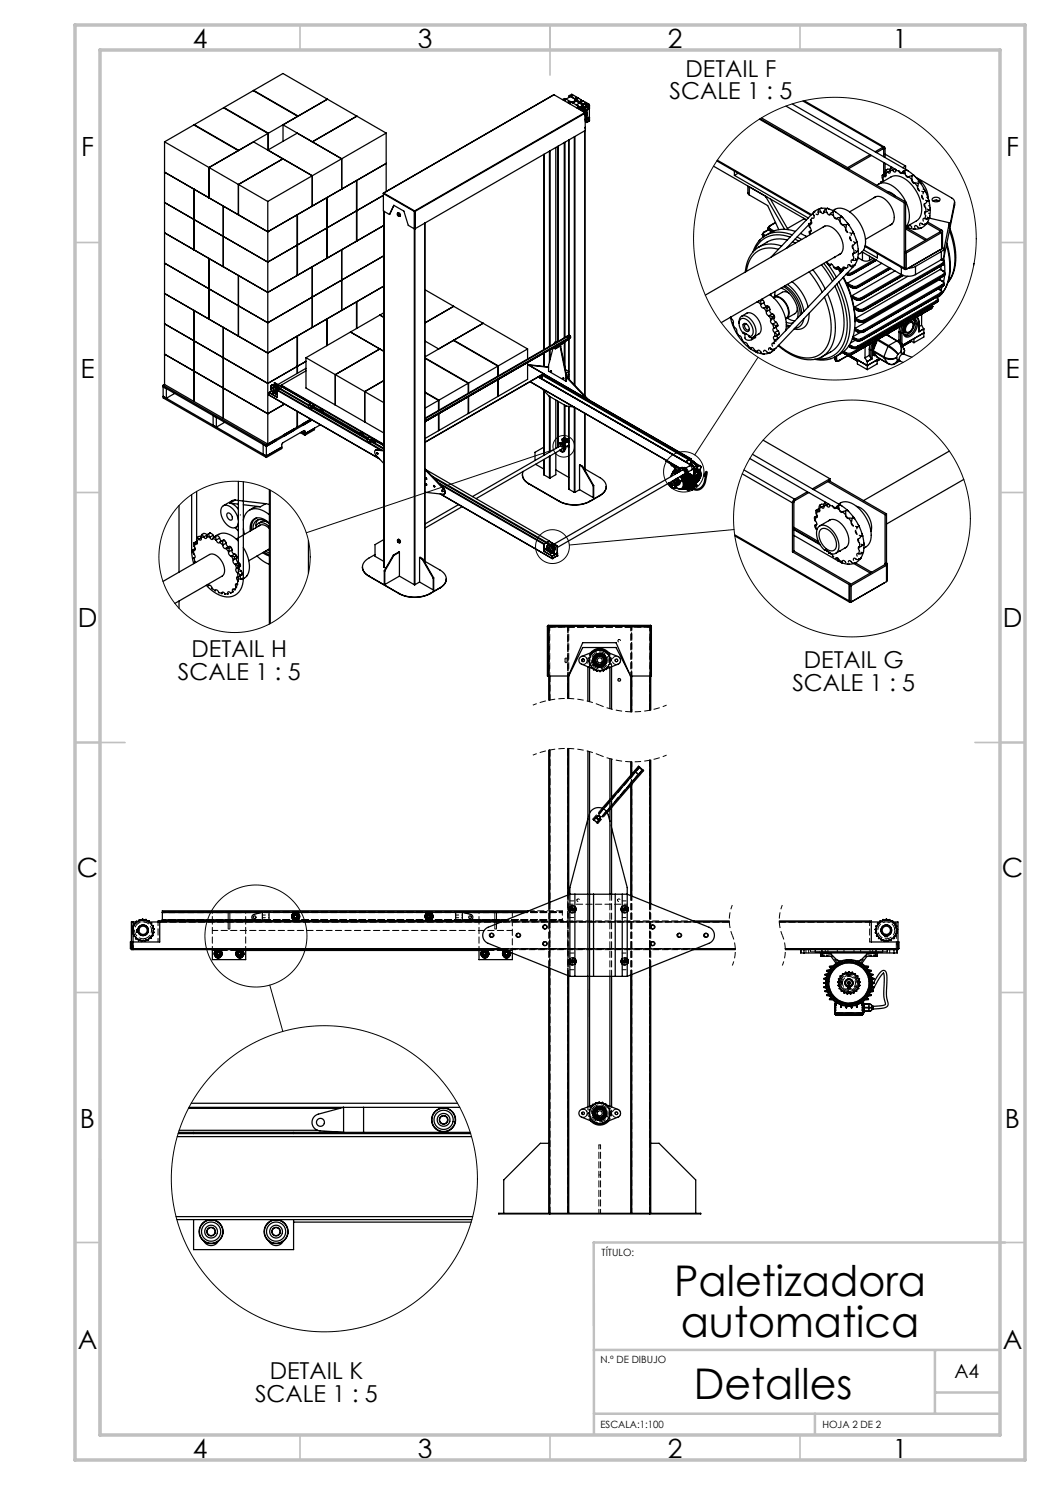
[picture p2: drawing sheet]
<svg xmlns="http://www.w3.org/2000/svg" width="210mm" height="297mm" viewBox="0 0 210 297" stroke-linecap="round" stroke-linejoin="round" font-family="sans-serif">
<defs><g id="words">
<g font-size="8.5">
<text x="134.8" y="259.3">Paletizadora</text>
<text x="136.1" y="267.4">automatica</text>
<text x="138.8" y="279.7">Detalles</text>
</g>
<g font-size="5.3">
<text x="38.5" y="9.5">4</text>
<text x="83.5" y="9.5">3</text>
<text x="133.6" y="9.5">2</text>
<text x="178.6" y="9.5">1</text>
<text x="16.2" y="31.3">F</text>
<text x="201.2" y="31.3">F</text>
<text x="16.1" y="75.5">E</text>
<text x="201.1" y="75.5">E</text>
<text x="15.5" y="125.5">D</text>
<text x="200.5" y="125.5">D</text>
<text x="15.4" y="175.5">C</text>
<text x="200.4" y="175.5">C</text>
<text x="16" y="225.5">B</text>
<text x="201" y="225.5">B</text>
<text x="15.5" y="269.8">A</text>
<text x="200.5" y="269.8">A</text>
<text x="38.5" y="291.5">4</text>
<text x="83.5" y="291.5">3</text>
<text x="133.6" y="291.5">2</text>
<text x="178.6" y="291.5">1</text>
</g>
<g font-size="4.7">
<text x="137.1" y="15.4">DETAIL F</text>
<text x="133.9" y="19.9">SCALE 1 : 5</text>
<text x="38.3" y="131.4">DETAIL H</text>
<text x="35.6" y="136">SCALE 1 : 5</text>
<text x="160.8" y="133.7">DETAIL G</text>
<text x="158.5" y="138.2">SCALE 1 : 5</text>
<text x="54" y="275.9">DETAIL K</text>
<text x="51" y="280.4">SCALE 1 : 5</text>
</g>
<text font-size="3.9" x="190.9" y="275.5">A4</text>
<g font-size="2">
<text x="120.3" y="251.2">TÍTULO:</text>
<text x="120.1" y="272.5">N.º DE DIBUJO</text>
<text x="120.1" y="285.6">ESCALA:1:100</text>
<text x="164.5" y="285.6">HOJA 2 DE 2</text>
</g>
</g></defs>
<g fill="none" stroke="#000" stroke-width=".2">
<path d="M151.6 71.5l-12.7 19.5M110.7 89.9l-49.4 16.7M146.8 105.9l-32.9 3.1M54 197l2.6 9.3"/>
<circle cx="167" cy="47.7" r="28.3"/>
<circle cx="112.7" cy="89.3" r="2.16"/>
<circle cx="136.8" cy="94.4" r="4"/>
<circle cx="46.9" cy="111.4" r="15.1"/>
<circle cx="110.5" cy="109.3" r="3.4"/>
<circle cx="170.4" cy="103.7" r="23.7"/>
<circle cx="51.2" cy="187.2" r="10.2"/>
<circle cx="64.9" cy="235.8" r="30.6"/>
</g>
<path d="M119.9 151a17.4 17.4 0 0 0-13.3 0M119.9 141a17.4 17.4 0 0 0-13.3 0M133.3 151a17.4 17.4 0 0 1-13.4 0M133.3 141a17.4 17.4 0 0 1-13.4 0M146.5 181a7.9 7.9 0 0 0 0 6.1M146.5 187.1a7.9 7.9 0 0 1 0 6M156.5 181a7.9 7.9 0 0 0 0 6.1M156.5 187.1a7.9 7.9 0 0 1 0 6" fill="none" stroke="#000" stroke-width=".2" stroke-dasharray="1.3 .6" stroke-dashoffset=".4" stroke-linecap="butt"/>
<g fill="none" stroke="#c0c0c0" stroke-width=".35">
<path d="M60 5v5M110 5v10M160 5v5M15 48.5h5M200 48.5h5M15 98.5h5M200 98.5h5M15 148.5h10M195 148.5h10M15 198.5h5M200 198.5h5M15 248.5h5"/>
<path d="M200 248.5h5M60 287v5M110 287v5M160 287v5"/>
</g>
<path d="M20 231.8v55.2M201 248.5h-82.3l.1 38.5M118.8 270h81.2M187 270v12.8M187 278.5h13M118.8 282.8h81.2M163 282.8v4.2" fill="none" stroke="#c0c0c0" stroke-width=".5"/>
<path d="M15 5h190v287h-190zM20 10h180v277h-180z" fill="none" stroke="#c0c0c0" stroke-width=".7"/>
<g fill="none" stroke="#000" stroke-width=".25">
<path d="M50.7 18.1l5.9-3.4 20.6 11.9M50.7 18.1l8.9 5.1M50.7 18.1v.1M65.5 19.8v.1M65.5 19.8l-11.8 6.8M110.8 19l-34.1 19.6M110.8 19l6.2 3.5M113.2 19.8l1.1 .6M113.8 19.5v-.3l.6-.4 1.8 1.1M113.9 19.1l.2 .2M114.1 19.3l1.1 .7M114.1 19.3l-1 .6-.2-.2-.4 .2"/>
<path d="M114.1 19.3h.1M114.1 19.3l3.2 1.8M115.2 20h.1M115.2 20h-.2M115.2 19.9l.5-.2zM116.2 19.9h.1M116.2 20h-.1M116.2 20h.1M32.9 28.4v48.5M32.9 28.4l20.7 11.9M32.9 28.4l5.9-3.4 8.9 5.1M38.8 37.8v12.1v-12.1"/>
<path d="M38.8 24.9l5.9-3.3 8.9 5.1M38.8 24.9v.1M38.8 24.9l8.9 5.2M41.8 33.5v6.1M41.8 33.5l8.9-5.1 11.8 6.7-.1 6.1M41.8 39.6h.1M44.8 21.5l5.8-3.4 8.9 5.2M44.8 21.5l8.9 5.1M44.8 21.5v.1M47.7 30.1l-5.9 3.4M47.7 30.1h.1M53.6 26.7l-5.9 3.4"/>
<path d="M53.6 26.7v3.3M53.7 26.6v3.4M56.6 31.8h.1M56.6 31.8l-8.9 5.1v6.1M56.6 28.3v-3.3l11.7 6.8M59.4 26.6l-5.8 3.4M62.5 28.4h.1M65.4 39.5v12.2M65.4 39.5v12.1M68.3 37.8v-6l-14.7 8.5M68.3 31.8v6M71.3 36.1v12.1"/>
<path d="M71.4 23.2h.1M71.4 36.1l-.1 12.1M71.4 23.2l-8.9 5.2M76.7 38.6v3.6l1.2 .7M76.7 39.1l-5.4 3M76.7 38.6v.1M76.7 38.6v.1l6.2 3.6M76.7 38.6h.1M76.7 38.6l6.2 3.6M77.2 32.7l-23.6 13.7-20.7-12M77.2 26.6v11.7M77.2 26.6l-8.9 5.2"/>
<path d="M108.8 30.9v39M109.9 30.2v39.1M110 30.2v39M111.2 29.5v38.8M111.5 29.3v39M111.7 29.2v39.1M112.9 28.5v39.1M113 28.4v39.1M113.8 28l-.1 39M114 20.3h.2M114.2 20.3h.1M114.2 20.3l1.5 1"/>
<path d="M114.3 20.4l-.4 .3M114.3 20.4l-.5 .3M114.4 20.4h.1M114.4 20.4h-.1M114.4 20.4v.1M114.9 27.4v49.6M115 27.3v49.8M115 20l-.6 .4M115 20h.1M115.1 20l-.3 .3-.4 .1M115.1 20.2l-.6 .3M115.1 20.2h.1"/>
<path d="M115.1 20v.2M115.1 20.2l-.6 .4M115.1 20.1v.1M115.1 20.1h.1M115.1 20.1h.2M115.1 20.1l1.3 .7M115.1 20.2l.8 .4M115.3 20h-.2M115.3 20.1l1.2 .7M115.3 20v.1M115.8 21.3l-.5 .3M115.8 21.3l.5 .3"/>
<path d="M115.9 20.6l.6 .6M115.9 20.6l-.6 .4M116 21.4l.2 .1M116.1 20l.1 .2h.3M116.1 20.1h.1M116.1 20v.1M116.2 21.3l.3 .6M116.2 21.3l.7 .6M116.2 21.3l.6 .7M116.2 20.1l.3 .1M116.2 20l-.1 .1M116.3 21.2l.4 .5"/>
<path d="M116.3 21.2l.8 .6M116.3 21.2l.7 .7M116.3 21.6l-.4 .3M116.3 21.6l.2 .3M116.4 20.8l.1 .2M116.4 21.8l.3 .3M116.5 20.8l.1 .2M116.5 20.8h-.1M116.5 21.9v.3M116.5 21.9l-.3 .2M116.5 22.1v.1M116.5 21.9l.1 .2"/>
<path d="M116.5 21v.1M116.5 21.1v.1M116.5 22.2l.1 .1M116.5 21.2l.3 .3M116.5 21.2l.4 .5M116.6 21v.1M116.6 21h-.1M116.6 21.1h.1M116.6 21.1h-.1M116.6 22.3h.1M116.6 21.1l-.1 .1M116.6 21.2h.1"/>
<path d="M116.6 21.2a1.83 1.83 0 0 1 .5 2.3M116.6 21.2h-.1M116.6 20.2h.1M116.6 20.2h-.1M116.6 22.1l.1 .1M116.7 20.2l1.1 .6M116.7 20.8h.1M116.7 22.2v.2M116.7 22.1l.1 .1M116.7 22.1h-.1M116.8 22.2h-.1M116.8 22.2v.2"/>
<path d="M116.8 22l.1 .1M116.9 22.1v.4M116.9 21.9v.2M116.9 21.9l-.1 .1M116.9 22.1v.3M116.9 22.1h.1M117 26.1v53.1M117 22.5v.1M117 22.5l-34.1 19.7M117 21.9l.1 .1M117 25.5h.1M117 22.6l-34 19.7"/>
<path d="M117 24.3l.3 .2M117.1 23.1v.1M117.1 23.1l-.1 .1M117.1 23.8h.1M117.1 22l-.1 4.1-34 19.7-.1-3.5M117.1 21.8v.2M117.1 21.8l-.1 .1M117.1 25.5h-.1M117.1 25.5l-.1 .3M117.1 24l.1 .1M117.1 21.2l.1 .2zM117.1 24.1h.1"/>
<path d="M117.1 22l-.1 .7M117.1 22.1a1.44 1.44 0 0 1 0 1.4M117.1 23.2v.6M117.1 22h.1M117.1 22.5h.1M117.2 22.5v.1M117.2 22.5h-.1M117.2 24.1h.1M117.2 20.5l-.5 .3M117.2 24.1h-.1M117.2 23.1l-.1 .1M117.2 22.6a.26 .26 0 0 0-.2 .2 .26 .26 0 0 0 .2 .3"/>
<path d="M117.2 22.6v.5M117.3 21.1l.1 .2M117.4 23.7h.1M117.4 21.3l-.1 3.2M117.8 20.8l-.5 .3M117.8 20.8l.1 .3M117.9 23.4l-.5 .3M117.9 21.7l-.5 .3M117.9 21.1l-.5 .2M117.9 21.1v3.1M117.9 24.2h-.1M117.9 24.2l-.6 .3"/>
<path d="M142.7 33.2l18.6 10.8M143.4 32.2l18.8 10.8M143.5 32l18.8 10.9M146.9 34.2v.9M146.9 35.1l14.7 8.5M147.6 34.6l-.7 .5M149.6 37.2v1.4l.3 .4M149.9 39l3.6 2.1 2.3 4.8M149.9 37.4v1.6M151.9 23.8l28.9 16.7M152 23.7l17.5 10.2M152.3 23.6l17.2 9.9"/>
<path d="M153.2 39.5l3.7 6.4M153.2 39.3v.2M153.4 39.4l-.2 .1M154.1 39.8l3.5 6.1M157.2 21.2l22 12.7v.2M158.4 20.8l22.8 13.1M160.6 20.2l16 9.2M160.8 20.1l16.1 9.3M169.5 33.5v.4M169.7 33.8l11.4 6.6M174 30.9l-4.5 2.6M174.3 31.1l-4.8 2.8"/>
<path d="M174.8 39.5a1.73 1.73 0 0 1 2.3 .4 4.3 4.3 0 0 1 1.5 4.6l-.6 .5M175.1 39.3v.1M175.2 39.3l-5.3 3.1M175.4 37.1a2.41 2.41 0 0 1 3.2 .2 7.5 7.5 0 0 1 3.1 7.1l-.6 1M175.7 36.8l2.5-1.4a3.2 3.2 0 0 1 3.7 1.1 7.3 7.3 0 0 1 2.3 6.5l-.6 1-2.5 1.4 4.3 2.5M176.3 36.5l-.2-.1v.2M176.5 35.1l.3 .1M176.5 35.1v.7M176.5 35.8h.1M176.5 35.8l.2 .4M176.6 29.4a.26 .26 0 0 1 .3 0 .26 .26 0 0 1 .1 .3M176.6 29.8l.1 .1"/>
<path d="M176.6 29.4l-1.6 1M176.6 29.4v.4M176.6 29.8l-1.3 .7M176.6 36.1l-.4 .3M176.7 29.9v1.4M176.7 32.5v2.4M176.8 35.2l-.3 .6M176.8 35.3h.1M177 30.8l4.1 2.4M177 29.7l-.3 .2M177 29.7v1.8M177 32.7v2.1"/>
<path d="M177.1 34.8h.1M177.1 34.8l-.6 .2M177.1 34.8l.1 .5h-.4M177.2 34l.3 .4M177.2 34l-.1 .8M177.2 35l-.4 .3M177.5 38.3l.6 .2 1 .7M177.5 34.4l-.4 .4M177.5 34.4h.1M178 34.1l-.5 .3M178 33.9l-.5-.1-.3 .2M178 34.2a.29 .29 0 0 1-.1 .4 .29 .29 0 0 1-.4-.2"/>
<path d="M178.2 33.5l.3 .6M178.2 33.5l-.2 .7M178.4 33.4l-.2 .1M178.5 34.1l-.5 .1M178.5 34.1h.1M178.5 34.1l.2 .2a.25 .25 0 0 0 .3 .1 .25 .25 0 0 0 .2-.3M179 33.8l-.5 .3M179.2 34.1l.6 .1M179.8 34.2h.1M179.8 34.2a.4 .4 0 0 0 .2 .4 .4 .4 0 0 0 .4 0M179.9 34.4l.5 .2M180.5 34.4l.4-.3 .2 .8-.6-.4z"/>
<path d="M180.7 34.2h.1M180.8 34.4v.4M181.1 34.1h-.2M181.1 35a.51 .51 0 0 0 .6 .4M181.1 33.2l-.6 .3M181.1 33.2v.7M181.2 33.9h.1M181.3 33.9v.1M181.3 35.2l.4 .3M181.3 33.9l.3 .3M181.3 33.9l-.3 .2M181.5 34.1l1.1 .8"/>
<path d="M181.9 35.3l.4-.1 .1 .7-.6-.5zM182.4 36a.61 .61 0 0 0 .6 .7M182.5 36.2l.4 .4M182.5 35.1l-.2 .1M182.6 34.9l.1 .1M182.6 34.9l.2 .2M182.7 35l.2 .3M182.7 35l-.1 .1M182.8 35.1l1.1 1.2M183 36.7h.1M183 36.7l.5 .7 .1-.7M183 36.7h.6"/>
<path d="M183.1 35.4l7.2 4.2a.93 .93 0 0 1 .6 .9l-1 5.1v-1.1M183.3 35.6a4.9 4.9 0 0 1 2.3 4.1M183.5 37.5l.1 .4 .3 .3M183.5 37.6l.4 .5M183.6 36.3h.1M183.8 36.6l-.2 .1M183.8 36.3l.2 .2M184 36.5l.2 .2M184 36.5l-.1 .1M184.2 36.7l.7 1.3M184.3 38.3l.4 .1M184.4 39.1a.68 .68 0 0 0 .3 .8"/>
<path d="M184.4 39.1l.2 .6M184.6 37.8h.1M184.7 38.4l-.1 .4M184.8 38.3l-.1 .1M184.9 37.9l.1 .3M185 38.2l.1 .2M185 38.2l-.1 .1M185.1 38.4l.6 1.7M185.4 39.5h.1M185.7 39.9l.1 .3M186.6 39.6a.91 .91 0 0 1 1.4 .4 .95 .95 0 0 1-1.6-.1zM32.9 58.7l20.7 11.9 17.7-10.2v5.3"/>
<path d="M32.9 40.5l20.7 11.9 5.8-3.4M32.9 46.6l20.7 11.9 8.8-5.1v12.1M32.9 52.6l20.7 12 14.7-8.6M38.8 43.9h.1M41.8 51.7v12.1M41.8 57.8h.1M44.6 41.2l.1 12.2M44.7 47.3h-.1M44.7 53.3h-.1M47.7 55.1v12.1M47.7 42.9v.1M53.6 40.3v48.5l-20.7-11.9"/>
<path d="M59.4 43v12.1M59.4 55l.1 .1M59.5 42.9v12.2M62.4 59.4h.1M62.4 41.2h.1M65.4 45.6l-6 3.3M68.3 50v12.1M68.3 49.9v12.2M71.3 42.2l-5.9 3.3M76.8 42.3v71.1M76.8 51.1l-8.5 4.9M76.8 45.1l-17.3 10"/>
<path d="M76.8 57.2l-8.5 4.9M78.8 41.1l-.9 1.8M79.5 42.7a.42 .42 0 0 1 .4 .5l-.1 .1a.44 .44 0 0 1-.3-.6zM79.6 42.8a.18 .18 0 0 1 .3 .1 .18 .18 0 0 1-.3 .2zM79.6 42.6a.37 .37 0 0 1 .4 .2 .37 .37 0 0 1 0 .4M79.7 42.5v.1M79.7 42.5l-.2 .1M80 43.2h.1M80.1 43.1l-.3 .2M82.9 42.3v74.6M82.9 42.3h.1M82.9 42.2h.1"/>
<path d="M82.9 42.2l.1 .1M82.9 42.2v.1M82.9 42.2v3.6l-1.2-.7-.9-2.9-2-1.1-.9 1.8M83 42.3v74.6M85 44.6v67.9M85 57.9l20.5 11.9M151.7 49.4a6 6 0 0 0-2.6 5M152.1 47.9l-.3 .3M152.3 47.7l-.9 1-.8 1.7M152.3 59.8l.2 .2M152.4 59.9l.2 .2M152.5 60l.3 .5"/>
<path d="M152.5 60l-.4 .2M152.5 46.9l.3 .4 .1-.2M152.5 46.9h.1M152.5 46.9l.2 .5zM152.8 46.4l-.3 .5M152.8 46.4h.1M152.9 47.1h.1M152.9 46.4a.34 .34 0 0 0-.2 .3 .34 .34 0 0 0 .2 .4M153.6 45.6l.3 .4M153.6 45.6h.1M153.7 45.6l.3 .5M153.7 45.9l-.9 .5"/>
<path d="M153.8 45.9l-.9 .5M153.9 58.9a7.4 7.4 0 0 1 3.2 7.3M153.9 46l.1 .1M153.9 46h.1M153.9 46l.6 .3M154 46.1l.4 .3M154 45.1l-.3 .5M154 45.1h.1M154.1 45.8l-.2 .2M154.1 45.8l.7 .4M154.1 45.1a.34 .34 0 0 0-.3 .4 .34 .34 0 0 0 .3 .3M154.2 58.8l-.1 .3"/>
<path d="M154.7 59.5a1.39 1.39 0 0 1 1.9 .4 3.1 3.1 0 0 1 .9 3.6l-.4 .3M154.7 59.6a1.45 1.45 0 0 1 1.9 .5 3 3 0 0 1 .9 3.3l-.4 .3M155 58.3v1M155.1 44.5l-1.1 .6M155.1 44.5l-1 .6M155.7 49.9a4.6 4.6 0 0 0-6.3 3.7l-.1 .7M156.2 57.6a5.6 5.6 0 0 1 3.2 6.1M156.3 49.2a5.5 5.5 0 0 0-4.6 .2M156.7 57.3a7 7 0 0 1 3.3 5.8M157 57.2a7 7 0 0 1 3.3 5.6M157.3 49.6h.1M157.5 48a5.2 5.2 0 0 0-4.1 .4l-1.7 1"/>
<path d="M157.5 56.9a8.4 8.4 0 0 1 3.3 5.4M157.8 58.6l-1-.3-2 1.1M158 47.4a5.2 5.2 0 0 0-7.1 2.6M158.4 56.3a9.5 9.5 0 0 1 3.2 5.1M158.4 47a5.7 5.7 0 0 0-6.1 .7M158.5 48.4l.6 .2M159 47.8l.8 .4M159.1 46.3a6.2 6.2 0 0 0-6 .8M159.4 47.4l.9 .5M160.1 46.7l1.2 .6-.2-.1M160.7 43.6l.1 .2M160.8 43.8l-3.3 1.9"/>
<path d="M161 43.8h-.2M161.8 44.9l-4.6 4.8M161.8 54.4l1.6 2.1 1 1.9M161.9 44.7h-.1M161.9 45.5h.1M162 45.5a.45 .45 0 0 1 .2 .4 .45 .45 0 0 1-.2 .4M162 44.8v.7M162 44.8h-.2l.1 .7M162 44.8h.1M162 46.3l-.2 .1 .2 .5M162 46.3h.1M162 46.3l.1 .6"/>
<path d="M162.1 44l.1 .1M162.2 44.1h.1M162.2 44.1a.35 .35 0 0 1 .2 .4 .35 .35 0 0 1-.4 .3M162.2 46.2l-.2 .1M162.2 46.1l-.3 .2M162.3 44.4l-.1 .1M162.3 43.7l-.1 .4M162.3 44.6l-.3 .2M162.6 53.9l1.1 1.6 1.3 2.3M162.8 43.2v.4h-.4M162.8 42.3l.1 .2M162.8 42.3l-.1 .8"/>
<path d="M162.8 43.1l-.2-.3 .1-.3-8.5 8.9M163.7 42.6a.25 .25 0 0 1-.2 .3 .25 .25 0 0 1-.3-.1M163.8 41.8l.4 .6-.6 .1zM164.1 41.7l-1.3 .6M164.2 42.5l.4 .2 .2-.2M164.3 52.9l2.2 3.4M164.4 41.7l-.6 .1M164.6 45.4a1.74 1.74 0 0 1 2.3 .4 4.4 4.4 0 0 1 1.5 4.6l-.6 .5M164.8 52.7l2.1 3.2M164.9 59.4a12.9 12.9 0 0 1 .7 9.4 4.6 4.6 0 0 1-6.3 2.4l-1.9-1-1.7-1.2M164.9 42l.2-.1 .3 .6-.6-.1zM165 45.2l-23.9 13.8"/>
<path d="M165.2 52.4l.2 .2M165.4 52.3v.2M165.4 52.5l.6 .5M165.4 52.5h.1M165.4 52.5l.5 .6M165.4 42.6a.37 .37 0 0 0 .3 .4 .37 .37 0 0 0 .4-.1M165.5 41.7h-1.3M165.5 41.7l.3 .1M165.5 41.7l-.4 .2M165.5 58.8a13.7 13.7 0 0 1 1 10.1l-1 1.5-1 .9M165.7 52.9l1.6 2.6M165.7 41.8l1.1 .4"/>
<path d="M165.8 42.9h.2M165.9 53.1h.1M166 53a.42 .42 0 0 1 .5-.1 .42 .42 0 0 1 .2 .4M166 53h.1M166.2 42.6l.4-.2 .1 .8-.6-.4zM166.3 52.8l-.3 .2M166.3 42.5h.1M166.4 52.9l-.5 .2 .1-.1M166.6 42.1a2.97 2.97 0 0 1 3.9 .7 7.1 7.1 0 0 1 2.4 6.9l-.4 .6-.9 .6M166.7 53.3l.6 .3M166.7 53.3v.1M166.7 53.4l.6 .5"/>
<path d="M166.7 43.3a.51 .51 0 0 0 .6 .4M166.8 42.2h.1M166.9 42.2l.1 .1M166.9 42.2l.3 .3M166.9 42.2l-.3 .2M166.9 43.5l.4 .3M166.9 51.4l-.1 .1M167 57.2a14 14 0 0 1 1.2 10.8l-.9 1.5a8.3 8.3 0 0 1-2.9 1.9l.1-.1M167.2 42.4l1.1 .9M167.3 53.6a.33 .33 0 0 1 .4-.2 .33 .33 0 0 1 .3 .4M167.3 53.6h.1M167.4 56.8a15.7 15.7 0 0 1 1.5 11.4 5 5 0 0 1-5.4 3.6"/>
<path d="M167.4 43.7l.6-.2v.7zM167.6 53.7l.5 .9M167.7 53.7l.5 .8M167.7 53.4l-.4 .2M167.8 56.4a16.7 16.7 0 0 1 1.8 11.5 5.3 5.3 0 0 1-3.4 3.8M167.8 53.5l-.5 .4v-.3M168 53.8h.6M168 53.8h.1M168 53.8v.3M168 53.8l.5 .3-13.2 14M168 44.4a.66 .66 0 0 0 .6 .6M168 54.1v.1"/>
<path d="M168 54.1l.3 .2M168 54.2l.3 .2M168.1 44.5l.4 .4M168.2 50.7l-24 13.8M168.3 43.2l1.3 1.6M168.3 43.3l.3 .3M168.3 43.3l-.3 .2M168.6 53.8h.1M168.6 53.8v.3M168.6 55.5a16.8 16.8 0 0 1 2 11.8 5.9 5.9 0 0 1-3.5 4M168.6 45h.7l-.2 .7zM168.7 55.4a19.3 19.3 0 0 1 2.3 8.5"/>
<path d="M169 53.5l-.4 .3M169.1 53.6l-.3 .2M169.1 45.8l.1 .4 .4 .3M169.1 53.7l-.4-.3-.1 .4M169.1 53.7h.1M169.2 45.9l.3 .5M169.2 54.8l.8 .1 .5-.1-.7 .1zM169.4 56.9l.1 .1M169.4 56.9l.8 .5M169.5 57l.8 .5M169.5 53.5l-.4 .2M169.5 56.6l-.1 .3"/>
<path d="M169.5 56.6l.9 .6M169.5 44.6l.2 .3M169.6 44.8l.2 .3M169.6 44.8l-.3 .2M169.7 44.9l1 1.6M169.9 53l.4 .4 .4-.1M169.9 46.6l.4 .1M170 53h-.4v.4M170 47.4v.4l.3 .4M170 47.5l.2 .5M170 53.1h.1M170 53.1l.7 .1"/>
<path d="M170.2 57.4a1.56 1.56 0 0 0 1.4 0M170.2 57.4l.1 .1M170.2 57.4h.1M170.3 46.7l-.1 .4M170.3 59.4h.1M170.3 59.4l.7 .4M170.3 54.5l.2 .3M170.3 54.5l-.8 .1M170.3 59.4l.7 .5M170.4 57.2l-.2 .2M170.4 57.2l.5 .1 .6-.1M170.4 59.1l-.1 .3"/>
<path d="M170.4 59.1l.7 .4M170.4 54.9l-.7 .1-.5-.1M170.5 54.8l-.1 .1M170.5 54.8h.1M170.5 49.1l.1 .5M170.5 52a.3 .3 0 0 0-.3 .2 .3 .3 0 0 0 .1 .3M170.5 49a.55 .55 0 0 0 .2 .8M170.6 46.3l.7 1.8M170.6 53l.1 .2M170.6 52h.1M170.7 50.7l-.1 .2M170.7 46.5l.1 .3"/>
<path d="M170.7 46.5l-.4 .2M170.7 48.3l.3 .3M170.7 53.3l-15.8 16.7M170.7 50.6a.4 .4 0 0 0 0 .7M170.8 51.4l-.2 .6M170.8 49.9v.7l.5-.2M170.9 53l-.2 .3M171 59.8a1.56 1.56 0 0 0 1.4 0M171 59.8v.1M171 59.8h.1M171 48.6l-.4 .4M171 51.7l.2 .2"/>
<path d="M171.1 50.1l.2 .3M171.1 52.8l-.4 .4M171.1 59.5l-.1 .3M171.1 59.5l.6 .2 .6-.1M171.2 52h-.1M171.2 51.9l-.6 .1M171.3 48l.1 .4M171.3 48.2l.4 2M171.4 48.4v.2M171.4 48.4l-.4 .2M171.5 51.8l-.5 1.1M171.5 57.2l.1 .2"/>
<path d="M171.6 51.7l-.4 .2M171.6 51.7l-.1 .1M171.6 51.4v.3M171.6 51.5l.9 .6M171.6 57.5l-.7 .2-.6-.2M171.6 57.4v.1M171.6 57.4h.1M171.7 50v.2M171.7 50.2l-.1 1.3M171.7 50.2l-.4 .2M171.7 51.6l-.1 .1M172.3 59.6l.1 .2"/>
<path d="M172.4 59.9l-.8 .2-.6-.2M172.4 59.8v.1M172.4 59.8h.1M172.4 50.4l7.9 4.5M172.5 52.1a1.56 1.56 0 0 0 1.4 0M172.5 50.4v1.7M172.7 50l2.8 1.6v-.9M173 49.3l8 4.6M173 49.1l7.8 4.5M173.9 51.2v.9M174.6 51.7l-.7 .4M175 51.9l-4.7 2.6"/>
<path d="M175.2 52l-4.7 2.8M175.3 52.1l-4.9 2.8M176.4 52.7l-6.9 3.9M177.8 53.5l-6.3 3.7M178.1 53.7l-6.5 3.7M178.2 53.7l-6.6 3.8M178.3 44.9h.1M178.4 44.8l-5.3 3.1M179 54.2l-8.6 4.9M180.3 54.9a3.1 3.1 0 0 0 2.8 0M180.3 53.5v1.4M180.3 54.9l-8 4.7"/>
<path d="M180.6 55.1l-8.2 4.7M180.7 55.1l-8.3 4.8M180.8 53.6a.26 .26 0 0 0 .2 .3 .26 .26 0 0 0 .3 0M180.8 40.5v13.1M181 50.4l.3 .2M181 50.4v3.3l.3 .2M181 53.5l-.2 .1M181.1 40.4v9.9M181.1 40.4l-.3 .1M181.1 45.8l4 2.3M181.2 45.4l.5 .2M181.3 50.6v3.3"/>
<path d="M181.4 45.4l.2 .2M181.6 55.3l-10.6 6.1M181.6 45.6h.1M181.7 45.6h.1M181.7 45.6l1.1 .2M181.7 45.3a.31 .31 0 0 1 .3-.2 .31 .31 0 0 1 .3 .3M181.7 45.3h.1M182.4 45.5h.1M182.7 45.8l.3 .1M183 45.8v.1M183.1 45.8l-.1 .1M183.1 53.3l-1.4 .3"/>
<path d="M183.1 53.3v1.6M183.4 45.3a.27 .27 0 0 0-.3-.2 .27 .27 0 0 0-.2 .4M183.5 45.4h.1M183.5 45.4l.7 .2M184.1 45.6l-1 .2M184.2 45.5v.1M184.3 45.6h-.1M184.3 44.7h-.3v.4M184.4 44.8h.1M184.4 44.8l.3 .1h.4M184.4 44.7v.1M184.9 43.7a.3 .3 0 0 0-.3 .2 .3 .3 0 0 0 .1 .3"/>
<path d="M185 41.3l-.1-.6a.79 .79 0 0 0 .3 1v.6l.5-.2M185 43.7h.1M185 44.7l.1 .2M185 42.3v.4M185.1 40l.3 .3M185.1 42.3a.43 .43 0 0 0-.2 .4 .43 .43 0 0 0 .2 .4l-.1 .6M185.2 44.8l-.1 .1M185.4 43.8v.1M185.4 40.3l-.4 .4M185.4 44.7l2.6 1.5M185.4 43.4l.2 .2M185.5 44.5l-.6 .6-.6 .5"/>
<path d="M185.5 41.8l.2 .3M185.5 44.4l2.8 1.6M185.5 43.7h.1M185.5 40.2l-.1 .1M185.6 43.6l-.3 .2-.3-.1M185.7 42.6l.1 .1M185.7 41.1l.1 .1M185.7 43.6h-.1M185.7 40.1l.4 1.8M185.7 40.1h-.1M185.9 43.6l4 .9M185.9 42l-.2 .1"/>
<path d="M185.9 43.4l-.5 1.2M185.9 43.4l-.1 .1M186 43.1l-.1 .3M186 42v1.2M186 41.7l.1 .2M186.1 41.9h-.2M186.1 42h-.1M186.6 40.2l.6-.2 .6 .2M187.2 40l.5 .3M187.2 59.5h.1M187.3 59.5a.35 .35 0 0 1 .2 .3 .35 .35 0 0 1-.2 .4M187.3 59.4l.1 .1"/>
<path d="M187.4 59.5l.3 .5M187.4 59.5h-.1M187.7 57.8l.3 .2M187.7 60h.1M187.7 57.7l.4 .3M187.9 55.9l.7 .4M187.9 55.9l-16.9 9.8M187.9 55.9l.6 .4M187.9 50h.1M188 58.6l.2 .3M188 58.6l-15.7 9.1M188 58a.35 .35 0 0 1 .3 .3 .35 .35 0 0 1-.3 .3"/>
<path d="M188 53.9l.7 .3M188 53.9l-16.8 9.7M188 53.9l.6 .3M188 46.2v.1M188 46.3l-7 4.1M188 46.3l.3 .2M188.1 55.6l-.1 .3M188.1 59l-.2 .2M188.1 59l-15.7 9.1M188.1 58l.3 .5M188.1 58h-.1M188.2 58.9l-.1 .1"/>
<path d="M188.2 58.9l-15.8 9.1M188.2 58.9h.1M188.2 53.2v.7M188.3 50.3l-5.2 3M188.3 50.3v1.6M188.3 51.9l-5.2 3M188.3 51.9l.2 .1M188.3 46a.26 .26 0 0 1 .2 .3 .26 .26 0 0 1-.2 .2M188.3 49.8l-7 4.1M188.3 46.5l-7 4.1M188.3 46.5v3.3M188.3 46l-.3 .2"/>
<path d="M188.4 51.9l.2 .1M188.4 58.5l-.3 .5M188.4 58.5l-.2 .4M188.4 58.5h.1M188.5 52.7l.1 .2M188.5 56.9l.1 .3M188.5 52.7l-15.8 9.1M188.5 56.9l-15.8 9.1M188.5 57.3l-.3 .7M188.5 52a.35 .35 0 0 1 .2 .3 .35 .35 0 0 1-.2 .4M188.5 56.3a.35 .35 0 0 1 .2 .3 .35 .35 0 0 1-.2 .3M188.5 46.3v3.2l-.2 .3"/>
<path d="M188.6 53l-15.8 9.1M188.6 57.3l-15.8 9.1M188.6 52l.3 .5M188.6 56.3l.3 .5M188.6 52h-.1M188.6 56.3h-.1M188.6 52.9v.1M188.6 57.2v.1M188.6 52.9l-15.8 9.1M188.6 52.9h.1M188.6 57.2h.1M188.6 57.2l-15.8 9.1"/>
<path d="M188.6 54.9l.2 .2M188.6 54.9l-15.7 9.1M188.6 54.2a.35 .35 0 0 1 .2 .4 .35 .35 0 0 1-.2 .3M188.7 55.2l-15.7 9.1M188.7 54.2l.3 .6M188.7 54.2h-.1M188.7 51.5l.3 3M188.8 55.1l-.1 .1M188.8 55.1l-15.8 9.1M188.8 55.1h.1M188.8 49.6l-.5 .7M188.8 51.3l-.5 .6"/>
<path d="M188.8 49.6v1.7M188.9 52.5l-.3 .5M188.9 56.8l-.3 .5M188.9 52.5l-.3 .4M188.9 56.8l-.3 .4M188.9 52.5h.1M188.9 56.8h.1M188.9 55.1l-.2 1.3M189 54.8l-.3 .4M189 54.7l-.2 .4M189 54.7h.1M189 54.7v.1"/>
<path d="M189.3 49a12.6 12.6 0 0 1-.2 8.6l-.7 1.1-.9 .9M189.4 48.6a12.3 12.3 0 0 1-.5 9.3l-.5 .8M189.9 44.5l-1.1 5.1M189.9 46.1a12.8 12.8 0 0 1 .5 9l-.7 1.3M190 45.7a12.4 12.4 0 0 1 .4 9.6l-.8 1.2M190.9 41.1l-2.1 10.2M190.9 41v.1M190.9 40.4v.7M194.8 52.7l-.1 .3M194.8 52.7h.1M32.6 79.3l20.7 11.9 3.1-1.8M32.6 77.1v2.5l20.7 11.9"/>
<path d="M32.6 77.4l20.7 11.9 9.1-5.3M32.6 77.1l20.7 11.9M32.9 64.8l20.7 11.9 5.8-3.4M32.9 70.8l20.7 11.9 3.3-1.9M32.9 76.9l-.3 .2M33.3 77.7v1.9l1.6-.9M38.8 62.1v18.2M38.8 68.1h.1M38.8 74.2h.1M44.6 65.5l.1 18.2M44.7 71.5h-.1M44.7 77.6h-.1"/>
<path d="M47.7 61.1v.1M47.7 67.2h.1M53.8 78.5v.5M53.8 79l22.1 12.8M53.8 78.5v.1M53.8 78.6v.4M53.8 78.5h.1M53.8 79l22 12.7M53.9 78.5h.1M53.9 78.5l-.1 .1M54.2 77.4v.1M54.2 77.4h.1"/>
<path d="M54.2 77.6h.1M54.2 77.5h.1M54.2 77.5v.1M54.2 77.2l.1 .7M54.2 77.6v.2M54.2 77.2h.1M54.2 77.3v.1M54.2 77.8a.42 .42 0 0 1 .6 0 .42 .42 0 0 1 0 .6h-.3l-.3-.4M54.2 77.8h.1M54.2 77.2v.1M54.2 77.8l.1 .2M54.3 78h-.1"/>
<path d="M54.3 77.2h.1M54.3 77.1l-.1 .1M54.3 77.2h-.1M54.3 77.1v.1M54.3 77.1h.1M54.3 77.8a.31 .31 0 0 1 .4 .1 .31 .31 0 0 1-.1 .4l-.3-.2zM54.3 78.2l-.5 .3M54.4 78.2l-.5 .3M54.4 77l-.1 .1M54.4 77h.1M54.5 77h.1M54.5 77h-.1"/>
<path d="M54.6 78.4l.2 .2M54.6 77.5a.5 .5 0 0 1 .5 .2 .5 .5 0 0 1-.1 .6M54.6 77.1h.2M54.6 77.1h.1M54.6 77.1h-.1M54.6 77h.1M54.6 77v.1M54.6 78.4h.1M54.6 77.5l-.3 .1M54.7 77l-.4 .1M54.7 76.9l-.1 .1M54.7 76.9l.2 .1"/>
<path d="M54.7 78.5l-.4 .3M54.7 78.4v.1M54.7 78.5l.1 .1M54.7 78.5h.1M54.7 77.1h.1M54.7 78.6h.1M54.8 77.1h.1M54.8 77h.1M54.8 78.6h.1M54.8 78.6l.2 .1M54.8 77v.1M54.8 78.6l.7 .4"/>
<path d="M54.8 77.2h.1M54.9 77a.63 .63 0 0 1 .8 .5M54.9 77h.1M54.9 76.6l1.6 .8zM54.9 76.6v.4M54.9 77h-.1M54.9 77.2h.1M54.9 77l-.1 .1M54.9 77l6.9 4M54.9 77.2l.1 .1M55 77.2h.1M55 78.7h.1"/>
<path d="M55 77.3h.1M55 77.3l.1 .1M55 77.3l6.8 3.9M55.1 78.7h.1M55.1 78.2l-.3 .2M55.1 77.4h.1M55.1 77.4l.1 .1M55.2 78.7h.1M55.2 78.7h-.1M55.2 77.4h-.1M55.2 77.5l.1 .1M55.2 77.5h.1"/>
<path d="M55.2 77.4v.1M55.2 77.4h.1M55.2 78.6v.1M55.3 78.7l.2 .1M55.3 77.6h.1M55.3 77.6v.1M55.3 77.4h.1M55.3 77.4l.1 .2M55.3 77.4l-.1 .1M55.3 78.6h.1M55.3 78.6h.1l-.1 .1M55.3 78.6l-.1 .1"/>
<path d="M55.3 78.6v.1M55.3 77.7l.1 .2M55.3 77.7h.1M55.4 77.1l.4 .4M55.4 78.6h.1M55.4 78.6h-.1M55.4 77.6l-.1 .1M55.4 77.6h.1M55.4 77.6h-.1M55.4 77.9h.1M55.4 77.9v.1M55.4 78.5h.1"/>
<path d="M55.4 78.5v.1M55.4 78.5l.1 .1M55.4 77.6v.1M55.4 78h.1M55.4 78v.1M55.4 77.7h.1M55.4 77.7l.1 .1M55.4 77.7h-.1M55.4 78.4h.1M55.4 78.4v.1M55.4 78.1h.1M55.5 78.1h.1"/>
<path d="M55.5 78.1v.1M55.5 78.3h.1M55.5 78.3l-.1 .1M55.5 78.2v.1M55.5 78.6h.1M55.5 78.1v1.4l-1.7-.9M55.5 78.1h-.1M55.5 78.5h-.1M55.5 78.1l20.7 11.9M55.5 77.9l-.1 .1M55.5 77.8h.1M55.5 77.8l-.1 .1"/>
<path d="M55.5 77.8v.1M55.5 77.9v.1M55.5 78v.1M55.5 78l21 12.1M55.5 77.9h.1M55.8 77.7v.1M55.9 77.8l-.4 .2M56.3 77l20.5 12M56.3 77l20.5 11.9M56.5 77.4l5.3 3.1M56.6 77.5v-.2l-.6 .4M59.4 67.2v7.5"/>
<path d="M59.5 67.2v7.4M61.2 73.7l-5.6 3.2M61.2 74.2l-4.9 2.8M61.2 71.5l15.6 9M61.2 71.5v6.1l5.9 3.4M61.2 72.3l-1.8 .9M62.4 65.5h.1M65.4 63.8v5.3M68.3 62.1h.1M70.1 66.4l6.7 3.9M70.1 66.4h.1M71.4 60.3v5.4"/>
<path d="M75.9 69.8l-8.8 5.1v6.1M75.9 69.8h.1M76 63l.8 .5M76 69.8l-8.9 5.1M76 63h.1M76.8 76.1l-3.9 2.2 .1 6.1M76.8 62.5l-15.6 9M85 68.2l2.7 1.6M85 71.4l5.7-3.3 8.9 5.1M85 71.6l8.7 5M85 78.4l2.8 1.6M85 71.6l8.6 5.1"/>
<path d="M85 78.5l2.7 1.6M87.7 69.8h.1M90.7 61.3l-5.7 3.3M90.8 68.1l8.9 5.1M93.6 76.7l-5.8 3.3M93.6 76.7v2M93.6 79.3v3.4l-5.8 3.4M93.7 76.6v2M93.7 79.3v3.4M96.6 64.7h.1M96.6 64.7l-8.9 5.1M99.6 73.2l-5.9 3.4"/>
<path d="M99.6 79.2h.1M99.6 73.2v2M99.6 75.9v3.4l-5.9 3.4M99.7 73.2v2M99.7 75.9v3.3M105.5 72.9l32.7 18.9M105.5 69.8l-5.8 3.4M105.5 69.8v2M105.5 72.5v3.4l-5.8 3.3M105.6 72.9l4.1 .5M105.8 73l3.9 .5M106 76.3l30.1 17.4"/>
<path d="M107.6 75.4l31.2 17.9M107.7 75.4l31.1 17.9M107.8 75.3l.5 .3M108.2 75.1h.1M108.3 75v.1M108.3 75.6h.1M108.3 75.1v.5M108.3 75.1h.1M108.4 77.7l1.4 1.5 3.5 2 1.4 .2M108.4 75.6h-.1M108.4 75l-.1 .1M108.4 75v.6"/>
<path d="M108.4 75h.1M108.4 75l30.1 17.4M108.5 74.9l30.3 17.5M108.7 74.8h.1M108.7 74.7v.1M108.7 74.7l-23.7 13.7M108.7 74.8l-23.7 13.7M108.7 74.8l-.3 .2M108.7 74.8l29.4 17M108.8 70.6v2.7M108.8 78.1v13M108.8 78.2v12.9"/>
<path d="M109.9 70v2.4M109.9 79.3v11.1M110 69.9v2M110 79.3v11.1M110.2 74.2l.1 .1M110.6 69.5l-.9 3.6v1.1l3.5 2M110.8 69.5l.1 .2M110.9 69.7h.2M111 69.3l.1 .2M111 69.3l.1 .2-.1-.2M111.3 69.6l-.2 .1M111.4 68.4h-.4l-.2 .3"/>
<path d="M111.5 68.4h-.5M112 69.1v.2M112 69.3l1.2 5.8M112.1 69v.3M112.1 69.3h-.1M112.1 69.3l1.2 5.7M112.7 75.6l.1 .1M112.8 68.3l-1.9 1.4M112.9 68.4v4.5M113 68.3v5.3M113.1 73.9l.6 .4M113.2 75.1v1.1"/>
<path d="M113.3 75l-.1 .1M113.3 75l-.1 1.2M113.4 75.4l-.1 .1 4.1 4.3M113.4 75.4l4.3 4.6M113.5 67.3l-.1-.1-28.4 16.5M113.5 67.3l.2 .3M113.5 67.3l-28.5 16.4M113.5 67.2h-.1M113.5 67.2v.1M113.5 67.2l.4-.2 .2 .5M113.6 67.8l-28.6 16.5M113.6 67.8v.1"/>
<path d="M113.6 67.2l.3-.1 .2 .3-.3 .2zM113.7 67.6v.1M113.7 67.6l-28.5 16.4M113.7 67.7l-28.7 16.5M113.7 67.7l-.1 .1M113.7 74.4l-.5 .3M113.7 74.9l-.4 .2M113.7 75.2l-.3 .2M113.8 67.7v8.1M114.1 67.5l-.4 .1M114.1 67.5l-3 2.2M146.1 63.5a9.6 9.6 0 0 0 5.8 7.2l.7 .1"/>
<path d="M146.2 63.4l.1 .4M146.3 63.8h.1M146.4 63.8a.59 .59 0 0 1 .2 .9M146.6 64.7h-.1M146.6 64.7l.3 .8M146.6 64.7h.1M146.9 65.5h.1M146.9 65.5a.67 .67 0 0 1 .4 .9M147.3 66.4l.5 .7M147.3 66.4h.1M147.8 67.1a.66 .66 0 0 1 .5 .8M147.8 67.1h.1"/>
<path d="M147.8 64.7a1.15 1.15 0 0 1 .5-1.5 1.15 1.15 0 0 1 1.5 .4 3.2 3.2 0 0 1 1.2 3.6l-.2 .1a.76 .76 0 0 1-1 0M148.3 67.9l.6 .6M148.3 67.9h.1M148.6 66.6a2.19 2.19 0 0 1-.4-2.8 1.93 1.93 0 0 1 2.2 1.6 1.23 1.23 0 0 1-.6 1.9M148.6 66.6l.4 .2M148.6 66.6v-.2l1.2 .7v.2M148.7 64.8a.92 .92 0 0 1 1.2 1.1l-.1 .3a.99 .99 0 0 1-1-.4 .99 .99 0 0 1-.1-1zM148.9 68.6h.1M148.9 68.5a.55 .55 0 0 1 .7 .6M148.9 68.5v.1M149 66.6v1a.94 .94 0 0 0 1.4 .3M149.3 62.7a1.7 1.7 0 0 1 2.1 .8 2.56 2.56 0 0 1 .4 3.3l-.1 .1"/>
<path d="M149.3 64.8h-.2a.69 .69 0 0 0-.1 .8 .69 .69 0 0 0 .8 .3M149.4 62.6l-1.1 .7M149.6 69.1l.6 .5M149.6 69.1v.1M149.8 69.5l.3 .3M150.2 69.6a.39 .39 0 0 1 .4 0 .39 .39 0 0 1 .2 .3M150.2 69.6l-.1 .2M150.4 67.5v.4M150.9 70l.6 .3M151.1 67.5h.1M151.1 67.2v.3M151.1 67.5l-.7 .4"/>
<path d="M151.2 70.4l.2 .1M151.3 60.4l.2-.1 .6 .6M151.5 70.5h.1M151.5 70.3a.3 .3 0 0 1 .3-.3 .3 .3 0 0 1 .3 .3M151.5 70.3h.1M151.8 66.8l-1.1 .6M152.1 60.2v.7M152.1 60.2h-.3M152.1 60.9a.61 .61 0 0 0 .7 .7M152.1 60.9h.1M152.2 70.4l.1 .2 .5 .2M152.8 61.6h.1"/>
<path d="M152.8 61.6l.5 .7M152.8 61.6h.6M152.8 70.7v.1M152.8 60.5a.63 .63 0 0 0 .6 .7M152.8 60.5l-.7 .4M152.8 60.5h.1M153.2 70.2l-.3-.1-.2 .2M153.3 62.3a.67 .67 0 0 0 .5 .8M153.3 62.3h.1M153.3 70.3l.2 .2 .5 .1M153.4 61.6l-.1 .7M153.4 61.2l.4 .2"/>
<path d="M153.5 61.2l-.7 .4M153.7 61.3l.2 .3M153.8 61.4l.2 .5M153.8 61.4l-.4 .2M153.8 63.1h.1M153.8 63.1l.4 .8M153.8 63.1l.7 .3M153.9 70.6l-1.1 .2M153.9 70.4l.1 .2M154 61.9a.67 .67 0 0 0 .5 .9M154 61.9l-.7 .4M154.1 69.6l.4 .4h.4"/>
<path d="M154.1 69.6a.26 .26 0 0 0-.3 0 .26 .26 0 0 0-.1 .4M154.2 64h.1M154.2 64a.63 .63 0 0 0 .3 .8M154.2 69.7h.1M154.2 69.7l.7 .1M154.3 70.4l-.3 .2M154.5 63.4l-.3 .5M154.5 62.8l.3 .4M154.5 62.8l-.7 .3M154.5 64.8h.1M154.5 64.8l.3 .9M154.5 64.8l.7 .4"/>
<path d="M154.7 63l.2 .3M154.7 68.6l-.1 .1M154.8 65.7h.1M154.8 65.7a.51 .51 0 0 0 .1 .8M154.8 68.7h-.4l.1 .5M154.8 68.7h.1M154.8 63.2l.1 .4M154.8 63.2l-.3 .2M154.8 69.7l.1 .1M154.9 63.6a.63 .63 0 0 0 .3 .8M154.9 63.6l-.7 .4M154.9 63.6h.1"/>
<path d="M154.9 70l-.8 .5M154.9 68l-.1 .7M154.9 68h.1M154.9 68l.3 .3M154.9 66.5h.1M154.9 66.5l.1 .8M154.9 66.5l.6 .5M154.9 69.8h.1M155 67.3a.39 .39 0 0 0-.4 .3 .39 .39 0 0 0 .3 .4M155 67.3h.1M155.2 65.2l-.4 .5M155.2 69.6v.1"/>
<path d="M155.2 64.4h.1M155.2 64.4l-.7 .4M155.2 64.5l.3 .5M155.3 65.4v.4l.3 .3M155.4 67.2l.2 .4M155.5 64.8l.1 .3M155.5 67l-.5 .3M155.5 65v.2l-.6 .4M155.5 65l-.3 .2M155.6 67.6v.1M155.6 67.7l-.7 .3M155.6 67.7h.1"/>
<path d="M155.6 66.1h.1M155.6 66.1l-.7 .4M155.6 66.1l.2 .7M155.6 69.1a9.2 9.2 0 0 0 7.6 2.7l1.3-.5M155.7 67.6l-.1 .1M155.8 66.7v.1M155.8 66.8l-.5 .4M155.8 66.8l-.3 .2M157.2 64.5l.9 .1h.5M157.3 65.2l.5 .3M157.3 65l.7 .2M157.4 63.6l.9 .4 .7 .2"/>
<path d="M159.5 61.5l-.1 .6-.2 .5-1.9 1.1M160.8 63.8a2.04 2.04 0 0 1-1.9 1.9M161.8 62.7a2.72 2.72 0 0 1-2 3.2l-1-.1M166.2 71.7l-1.4 .3-1.9-.1M167 71.4v.2M167 71.6l.2 .6M167 71.6v.1M167 71.4v.3M167 71.7l.2 .5M167 71.7h.1M167 71.7h.3M167.2 72.2h.1"/>
<path d="M167.3 71.7a.34 .34 0 0 0 .2 .4 .34 .34 0 0 0 .4 0M167.3 71.2v.5M167.8 72.1l-.6 .1M167.9 72.1h-.1M168.5 70.5l.6 .4M168.5 70.5l.6 .3M168.6 70.5l.5 .3M168.8 70.3l.4 .2M169.1 70.8a1.55 1.55 0 0 0 1.4 0M169.1 70.8v.1M169.1 70.8h.1M169.2 70.5l-.1 .3"/>
<path d="M169.2 70.5l.6 .2 .5-.2M169.6 71.1l1.9 1.1M169.7 71l-1.8 1.1M169.7 69.3l.6 .3M169.7 69.2l.5 .3M169.8 71l-2 1.1M169.8 71l3.7 2.1M169.9 69l.5 .2M170.2 69.5a1.55 1.55 0 0 0 1.4 0M170.2 69.5l.1 .1M170.2 69.5h.1M170.3 70.5l.2 .3"/>
<path d="M170.4 69.2l-.2 .3M170.4 69.2l.5 .2 .6-.2M170.4 70.9l-.7 .1-.6-.1M170.5 67.7l.5 .4M170.5 70.8a1.58 1.58 0 0 1-1.4 0M170.5 70.8l-.1 .1M170.5 70.8h.1M170.5 67.7l.5 .3M170.6 67.4l.5 .3M170.8 61.7h.1M170.8 61.7l.6 .3M170.8 61.7l.7 .4"/>
<path d="M170.9 66l.6 .4M170.9 65.9l.5 .4M171 61.4l-.2 .3M171 61.4l.6 .4M171 68a1.55 1.55 0 0 0 1.4 0M171 68v.1M171 68h.1M171 65.7l-.1 .1M171 65.7l.6 .3M171 63.9l.6 .4M171 63.9v.5M171 63.9l.6 .3"/>
<path d="M171 68.1l-.9 .5M171.1 67.7l-.1 .3M171.1 67.7l.6 .2 .6-.2M171.2 63.6l-.2 .3M171.2 63.6l.5 .4M171.4 62a1.56 1.56 0 0 0 1.4 0M171.4 66.3a1.55 1.55 0 0 0 1.4 0M171.4 62l.1 .1M171.4 66.3l.1 .1M171.4 62h.1M171.4 66.3h.1M171.5 72v.8l2 1.1"/>
<path d="M171.5 69.2l.1 .3M171.6 61.8l-.2 .2M171.6 61.8l.5 .1 .6-.1M171.6 66l-.2 .3M171.6 66l.5 .1 .6-.1M171.6 64.2a1.56 1.56 0 0 0 1.4 0M171.6 64.2v.1M171.6 64.2h.1M171.6 69.6l-.7 .1-.6-.1M171.6 69.5v.1M171.6 69.5h.1M171.7 64l-.1 .2"/>
<path d="M171.7 64l.6 .1 .6-.1M172 66.5l-1.4 .8M172.3 67.7l.1 .3M172.4 68.1l-.8 .1-.6-.1M172.4 68v.1M172.4 68h.1M172.7 61.8l.1 .2M172.7 66l.1 .3M172.8 62.1l-.7 .2-.6-.2M172.8 66.4l-.7 .1-.6-.1M172.8 62v.1M172.8 66.3v.1"/>
<path d="M172.8 62h.1M172.8 66.3h.1M172.9 64l.1 .2M173 64.3l-.8 .2-.6-.2M173 71.6l.4 .7M173 64.2a1.57 1.57 0 0 1-1.4 0M173 64.2v.1M173 64.2h.1M173 69.4v2.2M173.4 72.3h.1M173.5 73.1h.1M173.5 72.3v1.6"/>
<path d="M173.8 71.1l-.8 .5M173.8 71.1l.4 .5M173.9 69.8l-.1 1.3M173.9 69.8l.3 .2M174.1 68.8l-.2 1M174.2 70h.2M174.2 71.6l.1 .2M174.2 70v1.6M174.3 71.8l-.9 .5M174.4 71.8h-.1M174.4 71.8l-.9 .5M174.4 70v1.8"/>
<path d="M174.5 68.5l-.3 1.5M174.6 69v.1M174.6 69l.3 .2M174.6 69.1l-.2 .9M174.6 70.9l.3 .2M174.6 69.1v1.8M174.6 70.9l.2 .1M174.6 68.8v.2M174.6 68.8l.3 .2M174.6 70.3l2.2 1.2M174.6 70.3l.7 .9M174.6 70.1v.2"/>
<path d="M174.6 70.1l2.2 1.3M174.8 68.7l-.2 .1M174.8 71l.5 .2M174.8 70.6v.4M174.9 69.2v.4M174.9 69v.2M175 68.2l-.2 .5M175.2 68.1l-.4 .6M175.3 71.2l.2 .2M175.3 68.5l-.4 .5M175.4 72v.8l-1.9 1.1M175.5 71.4v.1"/>
<path d="M175.5 71.4l2.1 1.3M175.5 68l-.9 2.1M175.5 68l2.1 1.3M175.5 67.9v.1M175.6 67.9l2.1 1.2M175.9 71.7l-2.4 1.4M176.1 71.8l-.7 .4M176.8 71.5a2.63 2.63 0 0 0 2.5 .1M176.8 71.5l.8 1.2M176.8 71.4a2.85 2.85 0 0 0 2.5 .1M176.8 71.4v.1M177.2 66.9l2.2 1.3"/>
<path d="M177.3 66.9l2.2 1.3M177.5 66.8l.2 .3M177.6 72.7h.1M177.6 69.3l2 1.6M177.6 69.3l-.8 2.1M177.6 72.7l.7 .2 .6-.1M177.7 69.1l-.1 .2M177.7 69.1l1.2 .9 .7 .8M177.9 67.3h.1M179.3 71.6l.2 .3M179.3 71.5v.1M179.4 68.2a1.93 1.93 0 0 1 .8 2.3"/>
<path d="M179.4 68.2l-1.7 .9M179.4 68.2l.6 .5 .8 1.1 .1 .6M179.5 68.2h-.1M179.5 71.9l.5 .3M179.6 72a1.38 1.38 0 0 1-2 .7M179.6 70.9l-.3 .6M179.6 72a1.42 1.42 0 0 1-1 .9M179.6 70.8v.1M179.8 68l-.3 .2M179.8 68l.3 .6M179.8 66.4v1.6M179.8 66.4l.3 .2"/>
<path d="M179.8 68.4l.1 .1a1.84 1.84 0 0 1 .3 2M179.9 72.2l-1 .6M180 72.2l.6 .3M180 65.3l-.2 1.1M180.1 66.6h.3M180.1 68.6l.1 .1M180.1 66.6v2M180.2 70.5l-.6 .3M180.2 70.5h.1M180.2 70.5l.6 .3M180.2 68.7l-.1 .1M180.4 68.7h-.2"/>
<path d="M180.4 68.7l-.3 .1M180.4 66.6v2.1M180.5 65.1l-.4 1.5M180.7 66.1l.4 .4M180.8 69.8a.65 .65 0 0 1-.2 .9M180.8 70.8l1.6 .6M180.8 70.8a.92 .92 0 0 0-.8 1.4M180.8 70.5l-.2 .3M180.8 65.6l.1 .7 .2 .2M180.9 70.4l-.1 .1M180.9 70.4l-.2 .4M180.9 64.8l-.4 1.1-.1 .7"/>
<path d="M181.7 64.7a.55 .55 0 0 1 .7-.2 .55 .55 0 0 1 .2 .8 1.23 1.23 0 0 1-1.3 1.1 1.23 1.23 0 0 1 .4-1.7zM181.9 64.3a.66 .66 0 0 1 .7 .2 .66 .66 0 0 1 .1 .7 1.34 1.34 0 0 1-1.6 1.3M182 64.2l.4 .1M182.2 68.1v.2l-1.7 1M182.2 68.2l.6 .3M182.5 63.9a.81 .81 0 0 1 .7 1.2 2.2 2.2 0 0 1-2 2 1.01 1.01 0 0 1-.4-1.4l.7-1.2M182.7 63.9a2.23 2.23 0 0 1-1.8 3.1M182.7 63.8a1.09 1.09 0 0 1 .7 1.7 2.24 2.24 0 0 1-2.2 1.9 1.93 1.93 0 0 1 .2-2.8v-.1M183.2 63.5l.5 .5 .1 .6M183.4 63.4l.3 .4 .1 .7M183.8 64.6v1.8M183.8 64.5v.1"/>
<path d="M183.8 64.5v1.8M184.3 65l-.5 .3M184.3 65l.4 .8M184.3 62.8v2.2M184.7 65.8l-.9 .6M184.7 65.8h.1M184.8 66.6l-2 1.1v.8M184.8 66.6l-4.5 2.5M184.8 65.8l-1 .6M184.8 65.8v1.6l-2 1.1M184.8 66.6h.1M186.1 61.4l.1 .3"/>
<path d="M186.1 61.4l-15.8 9.1M186.2 61.8l-15.8 9.1M186.2 61.7v.1M186.2 61.7l-15.7 9.1M186.2 61.7h.1M186.3 61.1l-.2 .3M186.4 61l.1 .3M186.5 61.3l-.3 .5M186.5 61.3l-.3 .4M186.5 61.3h.1M187.3 60.2l.1 .2M187.3 60.2l-15.8 9"/>
<path d="M187.4 60.5l-15.8 9.1M187.4 60.4v.1M187.4 60.4l-15.8 9.1M187.4 60.4h.1M187.7 60l-.3 .5M187.7 60l-.3 .4M38.3 98.9v11.3M39.3 98.3v9.4M42.6 83.1v2M43.3 83.5v1.9l1.6-.9M44.7 83.7h-.1M47.7 96.3v18.3"/>
<path d="M48.7 96.4v19.2M52.6 88.9v1.9M53.3 89v2.5M53.9 97.9v26.9M54.1 98v26.7M55.2 87.9v.3M57 86.8v.3l-.3-.1M58.9 85.7v.3M59.4 82.3v3.1l-6.1 3.6M59.4 85.3l.1 .1M59.5 82.3v3.1M60.1 86.5l.9 .6"/>
<path d="M60.3 86.4h.1M60.5 84.8l.2 .2v-.3l1.5-.9-2.7 1.6M60.8 86.1l.2 .1M60.8 86.1l-4.3 2.5-.1 .3v.8l-3.1 1.8M61 86.2v.9M61.8 80.9l.4 .3M61.8 80.9v.6l.4 .3M61.9 80.4l.1 .4M62 80.8h.1M62.2 81.2v.6M62.3 81.4h.1M62.3 80.6l-.5 .3"/>
<path d="M62.4 81.2l.2 .1M62.5 81.6l11 6.3M62.5 81.6l-.3 .2M62.5 81.4l1.4 .8M62.6 81.3l.1-.2-.4 .2 .1 .1M62.6 81.3l-.2 .1M62.7 80.9l-.5 .3M62.9 81v.4M62.9 81.4l1 .6M62.9 81.4l-.3 .1M62.9 85.6v.3l-1.9 1.2M63.9 82.1a.28 .28 0 0 1 .4-.1 .28 .28 0 0 1 .1 .3"/>
<path d="M63.9 82v.3M64 81.9l.3-.1 .2 .5M64 81.9l.2 .1 .2 .3M64 81.9l-.1 .1M64 82.3a.21 .21 0 0 1-.1-.3 .21 .21 0 0 1 .3 0 .21 .21 0 0 1 .1 .2l-.1 .3M64 82l.1 .3M64.1 82h-.1M64.1 85l-3.1 1.8-.7-.4M64.1 82.1v.2h.1M64.2 82.4h.1M64.3 82.3l-.1 .1M64.3 82.4h-.1"/>
<path d="M64.3 81.8l.2 .5M64.4 82.3l-.1 .2M64.5 82.3l7.5 4.3M64.5 82.3l-.2 .2 7.7 4.4M64.6 82l-.1 .2M67.1 81l9.7 5.6M67.1 81h.1M72 86.7a.28 .28 0 0 1 .3-.1 .28 .28 0 0 1 .1 .4M72 86.7a.28 .28 0 0 1 .4-.1 .28 .28 0 0 1 0 .4M72 86.7v.2M72 86.6l.4-.1 .2 .4M72.1 87a.21 .21 0 0 1-.1-.3 .21 .21 0 0 1 .3-.1 .21 .21 0 0 1 .1 .3l-.1 .2"/>
<path d="M72.1 86.6l.1 .4M72.2 87h.1M72.2 86.7h-.1M72.2 86.8v.1h.1M72.3 87h.1M72.4 87.1h-.1M72.4 87.1l1.5 .8M72.4 86.5l.2 .4M72.4 87v.2M72.6 87l1.1 .6M72.6 86.9l-.2 .2M72.7 86.6l-.1 .3"/>
<path d="M73.9 88.5l.3-.2 2.6 1.5M73.9 87.9v.6M74 88.2h.1M74 87.4l-.5 .3v.6l.4 .2M74.2 88l.1 .1M74.3 88.2l2.5 1.5M74.3 88.1l.1-.2-.4 .2 .1 .1M74.3 88.1l-.2 .1M74.4 87.6l-.5 .3M74.6 87.7v.4M74.6 88.1l-.3 .2M75.1 88v.4l-.5-.3"/>
<path d="M75.3 90a.62 .62 0 0 0-.4 .6 .62 .62 0 0 0 .4 .5l1.5 1.6M75.3 90l1.5 .2M75.3 88.3l1.5 .8M75.4 89.9l-.3 .1M75.4 89.9l-.1 .1M75.4 89.9l1.4 .2M75.4 90.5l.2 .2-.1 .1zM75.4 88.2l-.2 .2M75.4 90.5l.2 .3M75.5 90.6l.1 .2M75.5 90.6l.1 .1M85 83.7h.1"/>
<path d="M85 83.7l.2 .4-.2 .3M85 93.9l3.6 3.8M85 93.7l3.7 4M85 83.7l.2 .3M85.1 95.6h.2v.3zM85.1 96.8h.2v.2zM85.2 93.9l24.7 14.3M85.2 95.6l.1 .2-.1-.2M85.2 96.8l.1 .2-.1-.2M85.2 84l-.2 .3M85.2 84v.2M86.4 95.2l23.7 13.7"/>
<path d="M86.7 97.1l.2 .1v.2zM86.7 95.6l23.2 13.3M86.8 97.1l.2 .2-.1-.2M87.7 96.5l21.2 12.3M87.7 80.1v2M87.7 82.8v3.3l-2.7 1.6M87.7 86.1h.1M87.7 80.1l-2.7 1.6M87.8 80v2M87.8 82.7v3.4M88 96.8l20.8 12.1M88 98.8l22.4 12.9"/>
<path d="M88.1 98.8l22.3 12.9M88.4 98v.1M88.4 98.1l.2 .2zM88.6 97.7a.62 .62 0 0 1 .4 .6 .62 .62 0 0 1-.4 .6l-3.6-.4M88.7 97.7a.72 .72 0 0 1 .1 1.1M88.7 97.7h-.1M93.6 82.6l.1 .1M94.5 99.3l17.5-10.1a.41 .41 0 0 1 .4 .6l-17.2 9.9M104.5 94.9a2.12 2.12 0 0 0 1.3 1.9M104.6 94.3a1.89 1.89 0 0 0 1.2 2.4M105.8 96.7l6 3.5M105.8 96.7v.1"/>
<path d="M105.8 96.8l6 3.5M107.1 92.9l1.7 .9M108.8 91.9v3.1M108.8 89.4l-1.8 1.1v1.6M108.8 95l1.1 .6M109.9 95.6h.1M109.9 91.3v4.3M110 91.2v4.4M111.2 94l2.5 1.5M111.2 80v9.7M111.2 90.5v4.4l-1.2 .7M111.5 80.2v8.9"/>
<path d="M111.5 89.1l.1 .4M111.5 89.1l.1 .1M111.6 89.1h.1M111.6 89.2h.1M111.6 89.2v.1M111.6 89.1v.1M111.6 88.9v.1M111.6 88.9h.1M111.6 89.3h.1M111.6 89.3v.1M111.6 89h.1M111.6 89v.1"/>
<path d="M111.6 89.4h.1M111.7 80.3v8.4M111.7 88.8h.1M111.7 88.8l-.1 .1M111.7 88.7v.1M111.7 88.9h-.1M111.8 88.7h-.1M111.8 88.7h.1M111.8 88.7l-.1 .1M111.8 88.6h.2M111.8 88.6l.1 .1M111.8 88.6v.1"/>
<path d="M111.9 88.7h-.1M111.9 88.7h.1M112 88.7h.1M112 88.7h-.1M112 88.6h.1M112 88.6l-.1 .1M112 90.1h.1M112 88.6v.1M112 90.1l.1 .1M112.1 88.6h.1M112.1 88.6h-.1M112.1 90.2h.1"/>
<path d="M112.1 88.7h.1M112.1 88.7l.1 .1M112.1 88.6h.2M112.1 88.6l-.1 .1M112.2 90.2h.1M112.2 90.2l.1 .1M112.2 88.8h.1M112.2 88.6h.1M112.2 88.6h.3l.4 .2M112.3 88.6v.1M112.3 90.3h.1M112.3 88.7h.1"/>
<path d="M112.3 88.7l.1 .1M112.3 88.7l-.1 .1M112.3 88.8h.1M112.3 88.8l.1 .1M112.4 90.3h.1M112.4 88.8v.1M112.4 88.8h-.1M112.4 88.9h.1M112.4 88.9l.1 .1M112.4 88.8h.1M112.5 88.8v.1M112.5 88.8h-.1"/>
<path d="M112.5 90.3h.1M112.5 89h.1M112.5 89l.1 .1M112.5 88.9h.1M112.5 88.9l.1 .1M112.5 88.9h-.1M112.6 90.3h-.1M112.6 90.3h.1M112.6 89.1l.1 .1M112.6 89.1h.1M112.6 89v.1M112.6 89h-.1"/>
<path d="M112.6 89h.1M112.6 89l.1 .1M112.7 89.2h.1M112.7 89.2v.1M112.7 89.1l.1 .1M112.7 89.1h-.1M112.7 89.1h.1M112.7 90.3h-.1M112.7 90.3h.1M112.7 89.3h.1M112.7 89.3l.1 .2M112.7 90.2h.1"/>
<path d="M112.8 89.2h.1M112.8 89.2h-.1M112.8 90.2l-.1 .1M112.8 90.2h.1M112.8 87.6l-.1 .1M112.8 87.6l-.4 .2M112.8 87.6l.8 .1M112.8 88.4l.1 .1M112.8 89.5h.1M112.8 89.5v.1M112.8 89.2v.1M112.8 90.1h.1"/>
<path d="M112.8 90.1v.1M112.8 89.2l-.1 .1M112.8 89.6h.1M112.8 89.6v.1M112.8 89.3l.1 .1M112.8 89.3h-.1M112.8 89.3h.1M112.8 90h.1M112.8 90v.1M112.8 89.7h.1M112.8 89.7v.1M112.8 89.7l.1 .1"/>
<path d="M112.8 89.9h.1M112.8 89.9v.1M112.8 89.9l.1 .1M112.8 89.8h.1M112.8 89.8v.1M112.9 89.9h-.1M112.9 81v8.7M112.9 87.8l-.3-.1 .3 .2M112.9 88.2a.27 .27 0 0 0-.2-.4 .27 .27 0 0 0-.3 .2 .3 .3 0 0 0 .1 .4 .3 .3 0 0 0 .4-.1M112.9 89.5l-.1 .1M112.9 89.9h.1M112.9 89.8v.1"/>
<path d="M112.9 88.4h-.1M112.9 89.4l-.1 .1M112.9 89.7h-.1M112.9 89.8h-.1M112.9 89.4v.1M112.9 89.5v.2M112.9 89.5h.1M112.9 89.8h.1M112.9 88.1h.1M112.9 89.7h.1M112.9 89.7l.1 .1M113 89.8h-.1"/>
<path d="M113 89.7v.1M113 89.8h.1M113 81.1v8.8M113 89.9a.55 .55 0 0 1-.4 .5 .55 .55 0 0 1-.7-.3M113 88.5v.1M113 89l.2 .5-.2 .4M113 87.8h.5M113 89.9h.1M113.3 88.5l.1-.3 .3 .1a.3 .3 0 0 0-.3-.1 .3 .3 0 0 0-.2 .3M113.3 88.2l-.1 .3M113.4 88.2h-.1M113.4 88.1v.1"/>
<path d="M113.4 89.2l.3 .3M113.4 88.2v.2M113.4 88.4l.3 .1M113.5 88.4l-.7 .4M113.5 87.8l-.3 .1M113.6 89.1l.1 .1M113.6 89.1h.1M113.6 87.7l.1 .1M113.6 87.7l-.1 .1M113.7 88.3h-.3M113.7 97.8h.1M113.7 88.1a.41 .41 0 0 0-.4-.2 .41 .41 0 0 0-.3 .3"/>
<path d="M113.7 89.1l-.5 .3M113.7 88.4l-.2-.1-.1 .1M113.7 81.3l.1 16.5M113.8 97.8l1.1 .7M114.9 98.5h.1M114.9 81.5v17M115 81.5v17M115.9 97.9l-.9 .6M115.9 93l.6 .3M115.9 97.9l2.7 1.6M115.9 93v4.9M115.9 93l.5 .3"/>
<path d="M116.4 93.3l2.2 3.9M116.5 93.3h-.1M116.5 93.3l2.2 3.8M116.9 82.7l.1 11.3M117 93.8l3 1.7a1.88 1.88 0 0 1 1.3 1.8 1.88 1.88 0 0 1-1.3 1.8M118.6 97.2v2.3M118.7 97.1l-.1 .1M118.7 97.1l-.1 2.4M120 99.1l-2 1.2M120 99.1l-2 1.1M120 99.1h.1M121.3 97.3a2.12 2.12 0 0 1-1.3 1.8"/>
<path d="M133.1 92l.1 .2M133.2 92.2l2.7 1.6M133.2 92v.2M133.8 96.6a1.29 1.29 0 0 0 .9 1.1M133.8 96.6h.1M133.8 96.6v.1M133.8 96.7h.1M133.8 96.7v.1M133.8 96.8h.1M133.8 96.8l.1 .1M133.9 96.9h.1M133.9 96.9v.1"/>
<path d="M133.9 92.4v.2M133.9 92.6l2.1 1.2M133.9 97l.1 .1M133.9 97h.1M134 92.5l-.1 .1M134 97.1l.1 .1M134 97.1h.1M134 96.8a.3 .3 0 0 1 .5-.1 .3 .3 0 0 1-.1 .5h-.1M134.1 97.2l.1 .1M134.1 97.2v.1M134.1 97.1a.23 .23 0 0 1-.1-.3 .23 .23 0 0 1 .3-.2 .23 .23 0 0 1 .1 .3l-.1 .3M134.1 97.1h.1"/>
<path d="M134.1 97l.2 .1M134.1 97v.1M134.1 96.8l.2 .2zM134.2 97.3h.1M134.2 97.3l.1 .1M134.2 97.1v.1l.2 .1M134.2 96.5a.38 .38 0 0 1 .4 .2 .38 .38 0 0 1 0 .4M134.2 96.8l.1 .2M134.2 96.5l-.1 .1M134.3 97.4l.1 .1M134.3 97.4h.1M134.3 92.9v.2"/>
<path d="M134.3 97.5h.1M134.3 97.1v.1M134.3 93.1l.5 .3 .3 .7M134.4 97.5h.1M134.4 97.2v.1M134.5 97.6h.1M134.5 97.2h.1M134.5 97.1v.1M134.5 97.2l-.1 .1M134.5 96.2h.1M134.6 94.6l-.4 .7a.71 .71 0 0 1 .9-.6M134.6 97.1l-.2 .1"/>
<path d="M134.6 94.4h.1M134.6 96.1v.1M134.6 96.1h.1M134.6 96.3h.1M134.6 96.3l.1 .1M134.6 97.6h.1M134.6 97.6l.1 .1M134.7 96.1h.1M134.7 96.1v.1M134.7 96.1h-.1M134.7 94.2v.1M134.7 94.3h.1"/>
<path d="M134.7 96.4h.1M134.7 96.4l.1 .1M134.7 94.2h.1M134.7 97.7h.1M134.7 96.2l.1 .1M134.7 96.2h.1M134.7 96.2l-.1 .1M134.8 93.2l.5 .9M134.8 93.2h.1M134.8 97.6h-.1M134.8 96.5h.1M134.8 96.5l.1 .1"/>
<path d="M134.8 97.6h.1M134.8 96.4v.1M134.8 96.3h.1M134.8 96.3h-.1M134.8 94.1h.1M134.9 94.1l-.2 .1M134.9 96.3v.1M134.9 96.3l-.1 .1M134.9 96.6h.1M134.9 96.6v.1M134.9 97.6l-.2 .1M134.9 94.1h.1"/>
<path d="M134.9 96.4l.1 .1M134.9 96.4l-.1 .1M134.9 96.4h.1M134.9 94.1l.1 .1M134.9 94l-.1 .1M134.9 94.2l-.5 .6M134.9 94.2l.6 .1M134.9 94h.1M134.9 97.5h.1M134.9 93.2l.5 .9 .5-.3M134.9 94v.1M134.9 94.2l-.2 .1"/>
<path d="M134.9 96l.3 .4 .2 .4M134.9 96.7l.1 .1M134.9 96.7h.1M134.9 97.6h.1M135 96.6l-.1 .1M135 96.5h.1M135 96.5l-.1 .1M135 96.5v.1M135 96.8h.1M135 96.8v.1M135 96.8l.1 .1M135 96.1a.38 .38 0 0 1 .4 .1 .38 .38 0 0 1-.1 .5"/>
<path d="M135 97.4h.1M135 96.9v.2M135 96.9h.1M135 96.6h.1M135 96.1a.4 .4 0 0 1 .4 .5M135 96.1h.1M135 97.5h.1M135 96.6l.1 .2M135 97.5l-.1 .1M135 97.3v.1M135 97.3h.1M135 97.1h.1"/>
<path d="M135 97.1v.1M135 96h.1M135 97.2v.1M135 97.2h.1M135 95.9v.1M135.1 93.9l-.2 .1M135.1 96.9h-.1M135.1 97.5h.1M135.1 96.8h.1M135.1 96.8h-.1M135.1 96.9v.1M135.1 96.8v.1"/>
<path d="M135.1 96.9h.1M135.1 97.2h.1M135.1 97.2l-.1 .1M135.1 97h.1M135.1 97l-.1 .1M135.1 97l.1 .1M135.1 97.4a1.13 1.13 0 0 0 1.3 .3M135.2 97.1h.1M135.2 97.1l-.1 .1M135.2 95.8a.79 .79 0 0 1 .5 .8M135.2 94.6h-.6M135.3 95.7l.3 .4 .2 .5"/>
<path d="M135.3 95.7l.4 .4 .1 .4M135.4 96.8h.2M135.4 96.9h.1M135.4 96.8l-.1 .2M135.4 96.8l.1 .1M135.4 96.6l.2 .1M135.4 94.4h-.4l-.4 .2M135.4 95.7l.5 .8M135.4 95.9l-.4 .1M135.5 94.3h-.7l-.3 .4M135.5 95.6l.5 .7M135.5 94.5h.1"/>
<path d="M135.6 94.4h.1M135.6 94.2h-.7M135.7 94.3l.1 .1M135.7 96.3l-.4 .4M135.8 94.2l.1 .1M135.9 93.8h.1M136 94l-.6 .6M136 93.9h.1M136 93.9v.1M136 96.5l-.1 .4-.3 .1 .3-.3M136 95.3l.4 .6M136 94.2h.1"/>
<path d="M136 94v.2M136 94h.1M136.1 93.8v.1M136.1 93.9h.1M136.1 93.9h-.1M136.1 94.1l-.1 .1M136.1 95.3l.4 .5M136.1 93.6l-1.2 1.3M136.1 93.7h.1M136.2 93.7l-.1 .2M136.2 93.6h.1M136.2 93.6l-.1 .1"/>
<path d="M136.3 93.6l-.1 .1M136.3 93.5v.1M136.3 93.5l-.1 .1M136.3 93.5h.2M136.4 93.5h.1M136.4 93.5h-.1M136.4 93.6h.1M136.4 95.1l.3 .5M136.4 97.7h.1M136.4 94a.5 .5 0 0 1 .5 .3 .5 .5 0 0 1 0 .5M136.4 95.1l.3 .4M136.5 96a1.07 1.07 0 0 1-.6 1.8l-.8-.4"/>
<path d="M136.5 94l-25.7 14.8M136.5 93.5l-.1 .1M136.5 95v.1M136.5 95h.1M136.5 95l.1 .1M136.5 93.6l.1 .1M136.5 93.5h.1M136.5 95.9a1.43 1.43 0 0 1-.1 1.8M136.6 93.5l.1 .1M136.6 95.1l.2 .4M136.6 95.1h.1M136.6 95.1l.1 .1"/>
<path d="M136.7 93.6h.1M136.7 93.6l-.1 .1M136.7 93.6a.78 .78 0 0 1 .8 .4 .78 .78 0 0 1-.1 .8M136.7 95.2h.1M136.7 93.7l.1 .1M136.7 93.6l.2 .1M136.7 93.8h.1M136.7 94.9h.1M136.7 97.8l.1 .1M136.8 97.8h.1M136.8 95.7a1.37 1.37 0 0 1-.4 2M136.8 97.9h.1"/>
<path d="M136.8 97.7v.1M136.8 95.2h.1M136.8 95.7a1.42 1.42 0 0 1-.3 2.1h-.2M136.9 95.2v.1l-.1-.1M136.9 95.2h-.1M136.9 95.6a1.81 1.81 0 0 1 0 2.1M136.9 97.9h-.1M136.9 95.2h.1M136.9 97.8v.1M136.9 97.7l-.7 .1M136.9 93.8v.1l-.1-.1M136.9 93.8h-.1"/>
<path d="M136.9 95.2v.1M136.9 95.2l.1 .1M136.9 95.3h.1M136.9 97.7l-.2 .1M136.9 94.8l-25.4 14.7M136.9 93.7l.1 .1M136.9 93.7v.1M137 93.8l.1 .1M137 94l-.1-.1 .1 .1M137 97.6l.1 .1M137 95.3l-1.9 2M137 95.2h.1"/>
<path d="M137 95.2v.1M137 95.5a1.66 1.66 0 0 1-.1 2.2M137 95.5l.3 1.2M137 97.6h.1M137 97.7h.3M137 97.7h.1M137.1 94.1v.1zM137.1 95.2h-.1M137.1 95.2h.1M137.1 97.6h.1M137.1 94v.1M137.1 95.7h.1"/>
<path d="M137.1 95.7l.1 .1M137.1 95.6v.1M137.1 95.6l.1 .1M137.1 93.9v.1M137.1 97.7l.6 .4M137.1 93.9l.1 .1M137.1 97.7l-.2 .1M137.1 97.4l.1 .1M137.1 94l.2 .2M137.1 97.7l-.2 .2M137.2 97.7l.5 .3M137.2 97.4h.1"/>
<path d="M137.2 95.1h.1M137.2 94.2h.1M137.2 95.1l-.1 .1M137.2 94.3v.1M137.2 95.1l.1 .1M137.2 95.8h.2M137.2 97.5h.2M137.2 95.8h.1M137.2 97.5h.1M137.2 94.2v.2M137.2 96h.1M137.2 95.3h.1"/>
<path d="M137.2 97.6h.1M137.2 95.3l-.1 .1M137.2 96l.1 .1M137.2 95.7v.1M137.2 95.7l.2 .1M137.2 97.4v.1M137.2 97.4h.2M137.2 95.4h-.1M137.2 97.7h-.1M137.2 97.2l.1 .1M137.3 95.4h-.2M137.3 95.4h.1"/>
<path d="M137.3 97.7h.1M137.3 94.6h.1M137.3 94.2h.1M137.3 95l-.1 .1M137.3 94.6v.1M137.3 95.1h.1M137.3 95h.1M137.3 94.8h.1M137.3 94.2h-.1M137.3 94.5h.1M137.3 95.2l-2.3 2.3M137.3 94.2l.1 .3"/>
<path d="M137.3 94.8v.2M137.3 94.7v.1M137.3 96.4h.1M137.3 97h.1M137.3 95.1v.1M137.3 96.3v.1M137.3 96.3l.1 .1M137.3 96.1h.2M137.3 97.3h.2M137.3 96.1h.1M137.3 97.3h.1M137.3 96.9l.1 .1"/>
<path d="M137.3 96.7h.1M137.3 94.5v.1M137.3 97.3l-.1 .1M137.3 94.9l.1 .1M137.3 94.7h.1M137.3 97.2v.1M137.3 97.2h.2M137.3 96.6v.1M137.3 96.6l.1 .1M137.4 95h-.1M137.4 94.4v.1M137.4 94.7l-.1 .1"/>
<path d="M137.4 94.5h-.1M137.4 94.5v.2M137.4 96.4h.2M137.4 97h.2M137.4 96.4h.1M137.4 97h.1M137.4 95l-.1 .1M137.4 97.4v.1M137.4 94.9v.1M137.4 94.9h.1M137.4 94.9l.1 .1M137.4 96.7h.2"/>
<path d="M137.4 96.7h.1M137.4 95.8h-.2M137.4 97.5h-.2M137.4 95.8h.1M137.4 97.5h.1M137.4 94.7h.1M137.4 94.7v.2M137.5 97.1l-.2 .1M137.5 96.1h.1M137.5 97.2v.1M137.5 96.1h-.2M137.5 97.3h-.2"/>
<path d="M137.5 97.3h.1M137.5 96.1l1.2-.7-1.2 .7M137.5 94.7l1.1 .7M137.5 94.7v.1M137.5 94.8v.2M137.6 96.4h.1M137.6 94.7l.4 .2v-.1M137.6 96.4h-.2M137.6 97h-.2M137.6 97h.1M137.6 96.7h.1M137.6 96.7h-.2"/>
<path d="M137.6 94.6l1.1 .6M137.6 97.8l.1 .1M137.6 97.5v.3M137.7 97.9h.1M137.7 97.9v.2M137.7 98h.1M137.7 97.7l-.1 .1M137.7 97.7l.1 .1M137.7 97.5v.2M137.7 97.5l.1 .1M137.7 94.9v.1h-.2M137.8 97.4l-.1 .1"/>
<path d="M137.8 97.6v.2M137.8 97.6h.1M137.8 97.8h.1M137.8 92l-.7 .3M137.8 97.8l-.1 .1M137.8 97.3v.3M137.8 97.4h.1M137.8 97.4v.2M137.8 97.4v.3M137.8 97.7h.1M137.8 97.6l.3 .1M137.8 97.6l.3 .2"/>
<path d="M137.8 97.6l.2 .2M137.9 97.4h-.1M137.9 93.2a.5 .5 0 0 1 .5 .2 .5 .5 0 0 1-.1 .6M137.9 97.7h.1M137.9 97.6v.1M137.9 97.4v.1M137.9 97.4h.1M137.9 95l-.7 .3M137.9 97.3v.1M137.9 93.2h.1M137.9 93.2l-.7 .4M137.9 95l-.7 .4"/>
<path d="M138 92.8a.82 .82 0 0 1 .8 1.2M138 97.8l-.3 .3M138 97.8l-.3 .2M138 97.8h.1M138 97.8l.3 .1M138 97.3l-.2 .3M138 97.3l.3 .1M138 97.3h.1M138 97.2l.3 .2M138 92.8l.4-.2a.84 .84 0 0 1 .7 1.3l-.3 .1M138.1 97.8l-.1 .1M138.1 92.8h.1"/>
<path d="M138.1 95.1l-1 .5M138.1 92.6h.1M138.1 92.6v.1M138.1 92.7h.1M138.1 91.8h.1M138.1 91.8l-.2 .1M138.1 92.7v.1M138.1 91.8v.2M138.1 92.2v.3M138.1 97.7l.4 .1M138.1 97.7h.1M138.1 97.8h.4"/>
<path d="M138.1 97.8l.2 .1M138.2 92.5l-.1 .1M138.2 92l.6 .3M138.2 91.8h-.1M138.2 91.8v.3M138.2 92.2v.3M138.2 92.5h.1M138.2 92.4l.1 .1M138.2 92.4v.1M138.2 92.6h-.1M138.2 97.1l.3 .2M138.2 97.1h.1"/>
<path d="M138.3 93l.2 .2M138.3 92.5h-.1M138.3 92.5h.1M138.3 97.9h.1M138.3 97.4l.3 .3M138.3 97.4l-.2 .3M138.3 97.9l.1 .1M138.3 97.1v.1M138.3 97.4h.1M138.3 97.2h.1M138.3 92.4v.1M138.3 92.4h-.1"/>
<path d="M138.3 92.4h.1M138.3 95.2l-.9 .6M138.4 92.3v.1M138.4 92.3l-.1 .1M138.4 94h.1M138.4 94l-.8 .4M138.4 92.3h.1M138.4 92.4h-.1M138.4 92.4h.1M138.5 97.9l-.1 .1M138.5 95.3l-1.3 .7M138.5 92.4h-.1"/>
<path d="M138.5 92.4h.1M138.5 97.8h.1M138.5 97.3l.1 .3M138.5 97.3l.1 .1M138.5 97.3h.1M138.5 97.8l.1 .1M138.6 97.8l-.3 .1M138.6 97.7l-.1 .1M138.6 97.8l-.1 .1M138.6 97.7h.1M138.6 92.4h.1M138.6 92.4l.1 .1z"/>
<path d="M138.6 97.3l-.3 .1M138.6 97.3h.1M138.6 97v.3M138.6 97v.1M138.6 97.3v.1M138.6 97.9h-.1M138.6 97.4h.1M138.6 96.9v.1M138.6 97.4v.2M138.6 97.4l.1 .1M138.6 97.1l.1 .3M138.7 97.1h.1"/>
<path d="M138.6 97.6v.1M138.6 97.6h.1M138.6 97.6l.1 .1M138.7 97.4h.1M138.6 95.4h.5M138.6 95.2v.2M138.7 95.4l-1.2 .7M138.7 97.4h-.1M138.7 92.5h.1M138.7 96.8l-.1 .3M138.7 92.4h.1M138.7 97h.1"/>
<path d="M138.7 97.7l-.1 .2M138.7 97.5v.2M138.7 97.5v.1M138.7 95.2h.1M138.7 97.6v.1M138.7 96.9l.1 .2M138.7 97.6h.1M138.7 92.4v.1M138.7 92.4l.1 .1M138.7 96.8v.3M138.8 95.2h.1M138.8 95.2h-.1"/>
<path d="M138.8 97v.1M138.8 92.5l.1 .1M138.8 92.3v.1M138.8 92.3h-.1M138.8 93.3v1.9M138.8 94l.6 .4M138.8 94.1l.5 .3M138.8 92.4h.1M138.8 94l.1 .1M138.8 94.8v.4M138.8 92.6h.1M138.8 92.4l.2 .1"/>
<path d="M138.8 92.4h-.1M138.8 96.8h.1M138.8 95.4l-1.5 .9M138.9 94.1h.1M138.9 94h.1M138.9 92.6l.1 .1M138.9 96.7h.1M138.9 97.3h.1M138.9 97.3l-.2 .2M138.9 92.6h.1M139 92.7v.1M139 96.7v.1"/>
<path d="M139 92.6h-.1M139 96.7h.1M139 92.5v.1M139 96.7v.2l-.3 .2M139 96.8l-.2 .3M139 92.6l1.2 .7-.3 1.6M139 92.6h.1M139 96.7a.23 .23 0 0 1 .1 .3 .23 .23 0 0 1-.4 0l.1-.2M139 97.2v.1M139 92.6l.2 .1M139 96.7h.1a.22 .22 0 0 1-.1 .4 .22 .22 0 0 1-.3-.1l.1-.2M139 92.8h.1"/>
<path d="M139 92.8l.1 .1M139 94.1h.1M139.1 94.1h-.1M139.1 95.2h-.3M139.1 95.2v.2M139.1 96.6l.1 .2M139.1 92.6l.3 .6M139.1 94h-.1M139.1 92.9l.1 .1zM139.1 94h.1M139.1 94l.1 .1M139.1 92.8v.1"/>
<path d="M139.1 92.7h.1M139.2 92.8h-.1M139.2 97h.1M139.2 96.8v.2M139.2 92.7v.1M139.2 92.8l.1 .2M139.2 92.8h.1M139.2 94.1h-.2M139.2 94.1h.1M139.2 96.8v.1M139.2 96.8l.1 .1M139.2 96.5v.3"/>
<path d="M139.2 93.9v.1M139.2 93h.1M139.2 93.9h.1M139.2 93.9l.1 .1M139.3 93.2h.1M139.3 93h.1M139.3 93v.1M139.3 96.9h.1M139.3 96.9l-.1 .1M139.3 96.9v.3l-.3 .1M139.3 97.1l-.6 .3M139.3 97.1h.1"/>
<path d="M139.3 93.4v.1M139.3 93.8v.1M139.3 93.4l.1 .2M139.3 93.8h.1M139.3 93.9v.1M139.3 93l.1 .2M139.3 93.6h.1M139.3 93.3h.1M139.3 93.6v.2M139.4 93.9l-.1 .1M139.4 93.9l-.2 .2M139.4 93.2h.1"/>
<path d="M139.4 93.3l-.1 .1M139.4 93.9l.4 .2M139.4 93.9h.1M139.4 93.9l.4 .3M139.4 93.8h.1M139.4 93.5v.1M139.4 93.3h.1M139.4 93.8h-.1M139.4 93.2v.1M139.4 93.6h.1M139.4 93.4h.1M139.4 93.6v.1"/>
<path d="M139.4 93.3l.1 .2M139.4 93.8l.6 .1M139.5 93.8l-.1 .1M139.5 93.8h-.1M139.5 93.5h.1M139.5 93.5v.3M139.5 96.3h.1M139.5 96.4l-2.3 1.3M139.5 96.4h.1M139.5 96.4l-2.2 1.3M139.5 96.3v.1M139.6 93.3h.1"/>
<path d="M139.6 96.1l.1 .1M139.6 96.1l-2.2 1.3M139.6 96.1h.1M139.7 96h.1M139.7 96v.1M139.7 96.2h.1M139.7 96.2l-2.5 1.4M139.7 96.1v.1M139.7 96.1h.1M139.7 95.8h.1M139.7 95.5l.1 .1M139.7 94.7h.1"/>
<path d="M139.8 95.5h.1M139.8 95.5v.1M139.8 95.9v.1M139.8 95.9l-2.3 1.3M139.8 95.8v.1M139.8 95.8h.1M139.8 95.3h.1M139.8 95.3l-2.5 1.3M139.8 94.2l-1 .6M139.8 94.1v.1M139.8 95.2h.1M139.8 94.2h.1"/>
<path d="M139.8 96h-.1M139.8 96h.1M139.8 96l-2.3 1.3M139.8 95.2v.1M139.8 94.7v.3M139.8 94.7l-.7 .5M139.8 95l-.7 .4M139.8 95h.1M139.8 94.2v.5M139.8 94.7l-1 .5M139.8 94.1h.1M139.8 95.9h.1"/>
<path d="M139.8 95.1h.1M139.8 95.7v.1M139.8 95.1l-2.2 1.3M139.8 95v.1M139.8 95.6v.1M139.8 94.6v.1M139.8 94.2l.1 .7M139.8 95.7l-2.2 1.3M139.8 95l.1 .1M139.8 95.6l.1 .1M139.8 95.6h.1M139.8 95.7h.1"/>
<path d="M139.8 95.4h.1M139.8 95.4l-2.2 1.3M139.8 95.3v.1M139.9 95.3v.1M139.9 94.9v.4M139.9 95.4h.1M139.9 95.4l-2.6 1.5M139.9 94.6l-.1 .1M139.9 94.9l-.1 .1M139.9 95.1h-.1M139.9 95.7h-.1M139.9 95.1h.1"/>
<path d="M139.9 95.7h.1M139.9 95.4v.2M139.9 94.5a1.46 1.46 0 0 1-.2 1.5M139.9 94.5l.1 .9-.2 .5M140 93.9l-.1 .7M140 93.9v.2M140 94.1a1.6 1.6 0 0 1 0 1.5l.2-.7-.2-.8M140.2 93.4h.1M140.2 93.3v.1M141.2 94.7l-.3 .5h-.1l.2-.7a.25 .25 0 0 1 .4-.2 .25 .25 0 0 1 0 .4l-.4 2a1.75 1.75 0 0 1-2.4 1.2M141.2 94.5l-.4 2.2a1.5 1.5 0 0 1-2.1 1M148.5 94.8l10 5.8"/>
<path d="M148.8 94l10.1 5.8M150 91.7l15.9 9.2v.2M150.5 90.9l17.4 10M152.6 88l13.4 7.8M158.9 99.8l-.3 .3-.1 .5M158.9 99.8v.4M161.5 98.4l-2.6 1.4M161.8 98.5l-2.9 1.7M165.6 96.3l11.4 6.6M165.8 96.2l11.5 6.6M166 95.8l-3.5 2M166 95.8v.3l-3.2 1.8"/>
<path d="M189.9 90.2l-17.2 9.9M192.7 95.9l-15.4 8.9M32.6 116.3l9.3-5.4a2.18 2.18 0 0 1 2.5 1.5 2.13 2.13 0 0 1 0 2.8l-9.4 5.5M35.8 101.1v13.3M38.3 110.2l.5 2.5M38.3 110.2l.3 .2M38.6 110.7l.1 .1M38.7 110.8a.47 .47 0 0 1 .1 .8M38.7 110h-.2v.2M38.7 110h.1M38.8 110l-.1 .8M38.8 108.6l.1 .7"/>
<path d="M38.8 108.6l.3 .1M38.8 111.6h-.1M38.8 111.6h.1M38.8 111.6l.2 .8M38.9 109.3h.1M38.9 109.3a.37 .37 0 0 1 .2 .4 .37 .37 0 0 1-.3 .3M38.9 111.6h-.1M38.9 112.3l.1 .1M39 112.4h.1M39 112.4l.1 .1M39 109.7l-.5 .3M39.1 109.9l-.4 .1"/>
<path d="M39.1 108.7v.1M39.1 108.8l-.2 .5M39.3 108.1v.2M39.4 108.2h.1M39.4 108.2l.1 .5-.4 .1M39.4 108.3l-.6 .3M39.4 107.5l.3 .3M39.4 107.5v.7M39.5 108.5l-.4 .2M39.7 107.8l-.3 .4M39.7 107.8h.1M40.2 107.3h-.4l-.4 .2"/>
<path d="M40.2 107.5h.1M40.2 107.5a.29 .29 0 0 1 0 .5 .29 .29 0 0 1-.5-.2M40.2 107.6l-.5 .2M40.4 106.9l.5-.2 .5 .3M40.4 106.9l.3 .5M40.4 106.9l-.2 .6M40.7 107.4l-.5 .1M40.7 107.4h.1M41.3 107.4h.6M41.3 107.4h.1M41.3 107.4l-.1 .3-.5-.3M41.4 107h.1"/>
<path d="M41.4 107l-.7 .4M41.5 116.9l.2 .2M41.7 106.8l.2 .6M41.7 106.8l-.4 .6M41.7 117.1v.1M41.7 117.1a.53 .53 0 0 1 .7 .6M41.7 117.1h.1M41.8 117.1h-.1M41.9 107.5h.1M41.9 107.5a.36 .36 0 0 0 .3 .4 .36 .36 0 0 0 .4-.2M42 106.6l-.4 .2M42 106.6l.6 .5"/>
<path d="M42 106.6l-.3 .2M42 106.6h.1M42.4 117.7l.6 .4M42.4 117.7v.1M42.6 107.1h.1M42.6 107.7l.6 .3M42.6 107.1l.2 .3M42.6 107.1l-.7 .4M42.8 107.4l.6-.3 .5 .5M43 118.1v.1M43 118.1a.4 .4 0 0 1 .5-.1 .4 .4 0 0 1 .2 .5M43 118.1h.1"/>
<path d="M43.1 107.3a2.86 2.86 0 0 1 4 .4l.6 .5M43.1 107.3l.1 .7M43.1 107.3l-.5 .4M43.1 118.1h-.1M43.2 108h.1M43.2 108a.46 .46 0 0 0 .2 .5 .46 .46 0 0 0 .5 0M43.7 118.5l.6 .2M43.7 118.5l.1 .1M43.9 107.6h.1M43.9 107.6l.4 .6M43.9 107.6l-.7 .4M43.9 108.5l.6 .5"/>
<path d="M44.3 118.7l.3-.3 .4 .4M44.3 118.7h.1M44.4 118.7v.1M44.4 118.6v.1M44.5 108.3v.7M44.5 108.3l-.6 .2M44.5 109a.59 .59 0 0 0 .7 .7M44.5 109h.1M44.8 108l.2 .2M44.8 108.1l.4 .5M44.8 108.1l-.1-.1-.6 .3M44.8 108.1l-.3 .2"/>
<path d="M45 118.8h.1M45 118.8l.1 .1M45.2 109.7h.1M45.2 109.7l.5 .7M45.2 108.6a.64 .64 0 0 0 .6 .7M45.2 108.6l-.7 .4M45.5 102.6a.89 .89 0 0 1 .8 .5 .89 .89 0 0 1 0 .9 .96 .96 0 0 1-.8-1.4zM45.6 118.7l-.6 .1M45.6 118.7v.1M45.6 118.8v.1M45.7 110.4a.67 .67 0 0 0 .6 .8M45.7 110.4h.1"/>
<path d="M45.8 109.7l-.1 .7M45.8 109.7h-.6M46 100.6l.9 .4 .8 .9M46 100.6l1.7 .2M46.1 109.4l.2 .2M46.1 118.6l-.4-.2-.1 .3M46.1 118.6h.1M46.1 118.6l.1 .1M46.2 109.5l.2 .5M46.2 109.5l-.3-.2-.7 .4M46.2 109.5l-.4 .2M46.3 111.2h.1"/>
<path d="M46.3 111.2l.4 .8M46.3 111.2l.6 .2M46.4 110a.67 .67 0 0 0 .5 .8M46.4 110l-.7 .4M46.4 110h.1M46.5 118.3l-.4 .3M46.5 118.3h.1M46.5 118.3l.1 .2M46.6 118.3h-.1M46.7 112a.64 .64 0 0 0 .3 .9M46.7 112h.1M46.9 117.9l-.1 .1"/>
<path d="M46.9 111.4l-.2 .6M46.9 110.8h.1M46.9 110.8l-.6 .4M46.9 110.8l.4 .4M46.9 117.9l-.4-.1v.5M46.9 117.9h.1M46.9 117.9l.2 .1M47 100l-.5 .1-1.8 1M47 100l-1 .6M47 100l6.1 .7M47 105.5l.7 .7M47 112.9h.1"/>
<path d="M47.1 112.9l.2 .8M47.1 112.9l.6 .3 .3-.2M47.2 111l.2 .3M47.2 117.4h.1M47.2 117.4l-.3 .5M47.2 117.4l.1 .1M47.3 111.2l.1 .4M47.3 111.2l-.4 .2M47.3 113.7h.1M47.3 113.7a.54 .54 0 0 0 .2 .9M47.3 117.4h-.1M47.3 111.6a.65 .65 0 0 0 .4 .9"/>
<path d="M47.3 111.6l-.6 .4M47.3 111.6h.1M47.5 116.8h.1M47.5 116.8l-.4 .1 .1 .5M47.5 114.6h.1M47.5 116.8l-.1 .4M47.5 114.6l.1 .7M47.5 114.6l.6 .4M47.6 116.1h.1M47.6 116.1l-.1 .7M47.6 116.1l.1 .1M47.6 115.3h.1"/>
<path d="M47.6 115.3a.41 .41 0 0 0-.3 .4 .41 .41 0 0 0 .3 .4M47.7 104a3.5 3.5 0 0 0-2.6-3 1.26 1.26 0 0 0-.9 1.8 3.3 3.3 0 0 0 2.6 2.8l.7-.4 .2-.6M47.7 113.3l-.4 .4M47.7 105.2l-.5 .3M47.7 112.5l-.7 .4M47.7 115.6a.58 .58 0 0 0 1 0M47.7 115.3v.3M47.7 115.6l-.1 .4M47.7 114.5l-.2 .1M47.7 115.3h-.1M47.7 112.5l.3 .5M47.9 113.4v.4l.3 .4"/>
<path d="M48 112.8l.1 .3M48 115.2l.2 .5M48 113l.1 .3-.7 .4M48.1 103h.1M48.2 114.2l.2 .6M48.2 114.2l-.3 .1M48.2 115.7h.1M48.2 115.7v.1M48.2 115.7l.1 .2M48.4 114.7v.2M48.4 114.8l-.6 .5 .3-.3M48.4 114.8l-.3 .2"/>
<path d="M48.7 105.8l.2 1.1M48.7 100.9l3.4 .4M48.7 115.6a3.4 3.4 0 0 1-2.8 3.8 5.8 5.8 0 0 1-4.6-2.3M48.7 109.5a5.5 5.5 0 0 1 .7 5.7l-.7 .6M51.3 103.6a2.06 2.06 0 0 0-1 2.5M51.4 111.2l1 .9 1.5 .8M51.6 104l-.3 .4-.2 .7M51.7 105.3a1.46 1.46 0 0 1 2.2 .4M52 105.1l-4.7 2.7M52.1 101.3l-1.2 .2-1 .5M52.6 110.5l1.3 .7M52.8 110.4l1.1 .6"/>
<path d="M53.1 110.2l.8 .4M53.1 100.7l.8 .2M53.1 100.7l-1 .6M53.4 104.4l-.8-.2-.9 .5M53.6 109.9l.3 .2M53.6 109.9l.3 .1M53.9 102.9a3.6 3.6 0 0 0-4.3-.7l-.5 .6-.4 1.2M53.9 104.8a1.96 1.96 0 0 0-2.9-.4l-.3 .7-.1 .8M53.9 105.3a1.7 1.7 0 0 0-2.5-.3l-.3 .6M53.9 109.8l-4.1 2.3M53.9 104.6a2.48 2.48 0 0 0-3.3-.7l-.5 1v1.3M61.7 108.1v6.5"/>
<path d="M72.5 113.4a2.12 2.12 0 0 0 1.3 1.8M73.8 115.2l6 3.5M75 110.9l-1.2 .7a1.88 1.88 0 0 0-1.3 1.8 1.88 1.88 0 0 0 1.3 1.8M76.8 113.4h.1M76.8 107.9l-1.8 1v2.4l1.8 1M76.8 113.4l.4 .2M76.9 114.2h.1M76.9 114.2l.1 2.7M77 114.2v2.7M78.7 111l.1 .1M78.7 111l-1.8 3.2M78.8 111.1l-1.8 3.1"/>
<path d="M79.5 108a.33 .33 0 0 1 .4 .2 .33 .33 0 0 1-.1 .4l-.3-.3zM79.6 107.9a.38 .38 0 0 1 .4 .2 .38 .38 0 0 1 0 .4M79.7 107.9h.1M79.7 107.9h-.1M79.8 118.7a6.8 6.8 0 0 0 6.2 0M79.9 115.2l3 1.7M79.9 110.4l-1.1 .7M79.9 110.4v4.8M79.9 115.2l-2.9 1.7M79.9 110.4l-1.2 .6M80 108.5l-.1 .1M82.9 116.9h.1"/>
<path d="M83.9 116.4l-.9 .5M83.9 116.4l2.7 1.6M83.9 111.5v4.9M83.9 111.5l.5 .3M83.9 111.5l.6 .2M84.4 111.8l2.2 3.8M84.5 111.7l-.1 .1M84.5 111.7l2.2 3.9M85 112.3l3 1.7a1.88 1.88 0 0 1 1.3 1.8 1.88 1.88 0 0 1-1.3 1.8M86 118.7a6.8 6.8 0 0 1-6.2 0M86 118.7h.1M86.6 115.6v2.4"/>
<path d="M86.7 115.6h-.1M86.7 115.6l-.1 2.4M88 117.6l-2 1.1M88 117.6h.1M89.3 115.8a2.19 2.19 0 0 1-1.3 1.8M89.3 115.8h.1M91.7 100.9l-6.7 3.9M92.4 101.3l-7.4 4.3M108.8 110.3l1.6 .9M108.8 108.9v1.4M108.8 109.6l.8 .5M108.8 109.8l1.3 .7"/>
<path d="M108.8 110.3h.1M108.8 110.3l1.7 .9M108.9 108.8l-.1 .1M108.9 108.8l-.1 1.5M109.2 108.6l-.3 .2M109.3 108.6l-.5 .3M109.4 109.5v.1M109.4 109.6h.1M109.4 109.4l.1 .1M109.4 109.4h.1M109.5 109.3l-.1 .1M109.5 109.3h.1"/>
<path d="M109.5 109.5h-.1M109.5 109.5h.1M109.5 109.5v.1M109.5 109.1h.1M109.5 109.1v.1M109.5 109.6h.1M109.5 109.2h.1M109.5 109.2v.1M109.5 109.2l-.1 .1M109.5 110l-.7-.4 .8 .4M109.6 109h.1M109.6 109l-.1 .1"/>
<path d="M109.6 108.9v.1M109.6 109.1h-.1M109.6 109.6a.32 .32 0 0 1 .4 .2 .32 .32 0 0 1-.2 .4l-.2-.2zM109.7 109h-.1M109.7 108.9h-.1M109.7 109h.1M109.7 110.2a.34 .34 0 0 1-.3-.3 .34 .34 0 0 1 .4-.3 .41 .41 0 0 1 .3 .3 .41 .41 0 0 1-.2 .4M109.7 110.2l.2 .1M109.7 110.2l.1 .1M109.7 108.9h.1M109.7 108.9v.1M109.8 108.9l-.1 .1"/>
<path d="M109.8 109h.1M109.8 110.3h.1M109.8 108.3l1.6 .9M109.8 109.4a.5 .5 0 0 1 .5 .2 .5 .5 0 0 1 0 .6M109.8 108.9v.1M109.8 108.2l1.7 1M109.9 109h.1M109.9 110.3h-.1M109.9 108.9v.1M109.9 108.2l-.5 .3M109.9 108.2h.1M109.9 109.4l-.3 .1"/>
<path d="M109.9 110.3v.1M109.9 110.4h.1M110 110.4h.1M110 109h.1M110 110.5h.1M110.1 109h.1M110.1 110.5h.1M110.1 110.5l.3 .1M110.1 109h-.1M110.1 108.9a.79 .79 0 0 1 .8 .4 .79 .79 0 0 1-.1 .9M110.1 108.9v.1M110.1 110.5l.1 .1"/>
<path d="M110.1 109.1h.1zM110.1 108.9h.1M110.2 108.9l.1 .2M110.2 110.2v.1M110.2 110.6h.1M110.2 109.1l.1 .1zM110.3 110.6h.1M110.3 109.2l.1 .1M110.3 109.3h.1M110.3 109.1h.1M110.3 110.1l-.3 .2M110.4 109.1h.1"/>
<path d="M110.4 109.1h-.1M110.4 109.1l.1 .2M110.4 110.6h.2M110.4 109.3h.1M110.4 110.6h.1M110.4 111.7h.1M110.4 111.2v.5M110.5 111.2v.5M110.5 111.7h.1M110.5 109.4v.1v-.1M110.5 109.3h.1M110.5 110.6l.5 .3"/>
<path d="M110.6 109.3l.1 .2M110.6 110.6h-.2M110.6 110.6h.1M110.6 110.6l.5 .3M110.6 110.5h-.1M110.6 109.5v.1M110.6 110.5h.1M110.6 109a.64 .64 0 0 1 .4 .7M110.6 109.8h.1M110.6 109.6h.1M110.7 109.9v.1M110.7 110.3l-.1 .1"/>
<path d="M110.7 109.5v.1M110.7 110.3h.1M110.7 110.5h.1M110.7 109.5l-.1 .1M110.7 110.1v.1M110.7 109.8h.1M110.7 109.6l.1 .2M110.7 110.1v.2M110.7 110v.1M110.7 110.5l-.1 .1M110.7 109.8v.2M110.8 110.3h.1"/>
<path d="M110.8 110.4l-.1 .1M110.8 110.1h.1M110.8 109.8h-.1M110.8 110.3h-.1M110.8 110.1h-.1M110.8 109.8h.1M110.8 109.8v.3M110.8 110.3l-.1 .2M110.8 110.2v.1M110.8 110v.1M110.8 110.1v.2M111.4 111.2h.1"/>
<path d="M111.4 111.2l-.9 .5M111.4 110.6l.1 .1M111.4 109.2v1.4M111.4 110.6l-1 .6M111.5 109.2v1.9M111.5 109.2h-.1M111.5 111.1l-1 .6M111.5 110.7l-1.1 .5M111.5 111.1h.1M111.8 100.2a6.8 6.8 0 0 0 6.2 0M111.8 100.3a6.8 6.8 0 0 0 6.2 0M111.8 100.2v.1"/>
<path d="M118 100.2v.1M146.9 107l22.9 13.2M147 107.2l22.9 13.2M158.5 100.6v9.8M158.5 110.4l11.3 6.5M158.8 107.1l8.8 5.1M158.8 110.2l11.3 6.5M158.8 105.9l5.2 3.1M158.8 110.2l-.3 .2M158.8 100.4l-.3 .2M158.8 100.4v9.8M158.8 105.5l4.9 2.8"/>
<path d="M158.8 105.8l5.1 3M158.9 100.2l-.1 .2M163 105.1l.3 .7M163.1 104.2h.1M163.1 104.2a.45 .45 0 0 1 .3 .4 .45 .45 0 0 1-.3 .4M163.1 103.5v.7M163.1 103.5h-.2l.2 .7M163.1 103.5h.1M163.1 105l-.1 .1M163.1 105h.1M163.1 105l.2 .8M163.2 102.1l.3 .2"/>
<path d="M163.2 102.1l.1 .7M163.3 105.8h.1M163.3 105.8l.1 .1M163.3 102.8h.1M163.3 102.8a.35 .35 0 0 1 .2 .4 .35 .35 0 0 1-.4 .3M163.3 104.9l-.2 .1M163.4 104.8l-.4 .2M163.4 103.1l-.5 .3M163.5 103.3l-.4 .2M163.5 102.3l-.2 .5M163.5 102.3h.1M163.8 105.3a1.85 1.85 0 0 1 2.4 .5 4 4 0 0 1 1.3 4.6l-.5 .3-.6 .1h-.3v-.2l-1.1-.7v.2a4.1 4.1 0 0 1-1.4-4.6z"/>
<path d="M163.9 101.8a.3 .3 0 0 1 .1 .4 .3 .3 0 0 1-.5 .1M163.9 101.8l-.7 .3M163.9 101.1l.4 .3M163.9 101.1v.7M164 102l-.5 .3M164.1 105.9a1.56 1.56 0 0 1 2.2 .6 3 3 0 0 1 .7 3.3 1.39 1.39 0 0 1-2-.3 3 3 0 0 1-.9-3.6zM164.3 101.4l-.4 .4M164.3 101.4h.1M164.8 101.2l-.5 .2M164.8 100.9h-.5l-.4 .2M164.8 101.2h.1M164.8 101.2a.29 .29 0 0 1-.1 .4 .29 .29 0 0 1-.4-.2"/>
<path d="M165 100.5l.3 .6M165 100.5l-.2 .7M165.1 110l-.1 .1M165.1 100.5h-.1M165.3 101.1l-.5 .1M165.3 101.1h.1M165.3 101.1l.4 .3 .2-.3M165.3 110.1l.2 .2M165.6 110.3l.3 .3M165.7 104.2a1.74 1.74 0 0 1 2.3 .3 4.4 4.4 0 0 1 1.6 4.6l-.7 .6M165.8 100.8l-.5 .3M165.8 110.6h.1"/>
<path d="M165.9 110.6h-.1M165.9 110.6h.1M165.9 101.1l.6 .1M165.9 101.1h.1M166 110.5l-.2 .1M166 110.5l-.1 .1M166.1 103.9l-2.1 1.3M166.4 110.8l.1 .4M166.5 111.2l.3 .2M166.5 111.2h.1M166.5 101.2a.4 .4 0 0 0 .2 .4 .4 .4 0 0 0 .5 0M166.5 101.2h.1"/>
<path d="M166.7 101.4l.5 .2M167.1 111.8a.3 .3 0 0 1 .3-.3 .3 .3 0 0 1 .3 .3l.1 .3M167.3 101.3l.4-.1 .1 .7-.6-.4zM167.4 101.2h.1M167.6 101.4l-.1 .4M167.6 111.6v.6M167.6 112.2l.8 .4M167.7 100.8a2.97 2.97 0 0 1 3.9 .7 7.1 7.1 0 0 1 2.4 6.9l-.4 .6-.8 .6M167.8 101.1l-.1 .1M167.8 112.1l.7 .2M167.8 112.1h.1M167.9 102a.51 .51 0 0 0 .6 .5"/>
<path d="M167.9 101l-.1 .1M168 100.9h-.1M168 100.9v.1M168 100.9l.1 .1M168 102.2l.4 .3M168 101l.4 .2M168 101h-.1M168.1 110.1l-.1 .1M168.1 112.4l.3 .2M168.3 101.1l1.2 .9M168.5 112.6h-.1M168.5 112.6l1 .2"/>
<path d="M168.5 112.3a.31 .31 0 0 1 .3-.2 .31 .31 0 0 1 .3 .3M168.5 112.3h.1M168.5 102.4l.6-.2v.8zM169.1 103.1a.66 .66 0 0 0 .6 .6M169.2 112.5h-.1M169.2 103.2l.4 .5M169.2 102.1l-.1 .1M169.3 109.4l-2.2 1.3M169.4 102l1.3 1.5M169.5 102l.2 .3M169.5 102l-.2 .1M169.5 112.8l.3 .1"/>
<path d="M169.8 103.7h.6l-.1 .7zM169.8 112.8v.1M169.8 116.9v3.3M169.9 117v3.2l.3 .2M169.9 117l.3 .1M170.1 116.7l-.3 .2M170.1 116.7v.2M170.2 112.3l-.4-.2-.1 .3M170.2 117.1v3.3M170.2 104.5l.1 .4 .4 .3M170.3 104.6l.3 .5M170.3 112.4l.1 .1 .5 .1"/>
<path d="M170.5 103.6l-.1 .1M170.7 103.4l.2 .3M170.7 112.7l3.3 1.9M170.7 103.5l.2 .3M170.7 103.5l-.1 .1M170.9 103.6l.9 1.6M170.9 112.6l-1.1 .2M170.9 112.5v.1M171.1 111.7a.26 .26 0 0 0-.4 0 .26 .26 0 0 0 0 .4M171.1 105.3l.3 .1M171.1 106.1a.69 .69 0 0 0 .3 .8M171.1 106.2l.2 .5"/>
<path d="M171.1 112.5l-.2 .1M171.2 111.8h.1M171.2 111.8l.6 .1M171.3 101.3a4.5 4.5 0 0 1 2.9 5M171.4 105.4l-.1 .4M171.6 105.3l-.2 .1M171.6 107.8l.1 .5M171.7 110.7a.3 .3 0 0 0-.4 .2 .3 .3 0 0 0 .1 .3M171.7 107.7a.55 .55 0 0 0 .1 .8M171.7 105l.2 .4M171.7 110.7h.1M171.7 111.7l.1 .2"/>
<path d="M171.8 105.2l.1 .3M171.8 105.2l-.1 .1M171.8 109.4v.3M171.9 107.1l.3 .2M171.9 105.4l.6 1.7M171.9 109.3a.4 .4 0 0 0-.1 .7M171.9 110.1l-.2 .6M171.9 108.6v.8l.6-.3M172 111.8l-.2 .1M172.2 107.3l-.5 .4M172.2 110.4l.2 .2M172.2 111.5l-.5 .7-.6 .4 3.2 1.8"/>
<path d="M172.2 108.8l.3 .3M172.3 110.7h.1M172.3 107.2l-.1 .1M172.4 110.6l-.7 .1M172.4 106.9l.4 2M172.5 110.6h-.1M172.5 107.1v.2M172.5 107.1l-.1 .1M172.6 109l-.1 .1M172.6 110.5l-.5 1.2M172.7 110.5h-.1M172.7 110.5h.1"/>
<path d="M172.7 110.2v.3M172.8 108.7v.2M172.8 108.9l-.1 1.3M172.8 108.9h-.1M176.9 116.6h.1M177 102.9v10M177 112.9l-7.1 4.1M177 112.9l.3 .2M177.3 112.6a.26 .26 0 0 1 .2 .2 .26 .26 0 0 1-.2 .3M177.3 112.6l-.3 .1v.2M177.3 102.8l-.3 .1M177.3 102.8v9.8"/>
<path d="M177.3 113.1v3.2M177.3 113.1l-7.1 4M177.3 116.3l-7.1 4.1M177.5 112.8v3.3l-.2 .2M35.8 120.2v1.5M109.5 125.3v9.9h.1v-9.9M109.5 125.3h.1M109.7 125.1v.2M109.7 125.2l-.1 .1M109.7 125.1l-.2 .2M109.7 125.3v9.9h4M109.7 125.3h20.4"/>
<path d="M109.7 125.1h20.4M109.7 135.2v4.8M109.9 135.2v4.8M113.5 135.2v4.5M113.7 135.2v4.5M116.1 131.4l3.1-1.3 .7-.1 .8 .2 2.9 1.1a.83 .83 0 0 1 .5 .8 .83 .83 0 0 1-.5 .8l-2.9 1.1-.8 .1-.7-.1-2.9-1.2a.83 .83 0 0 1-.2-1.4zM116.9 132a.27 .27 0 0 0-.4-.2 .27 .27 0 0 0-.1 .3M117.6 133.3v6.9M117.9 133.5v6.8M118.1 130.6a2.35 2.35 0 0 1 3.7 0M118.7 133.8v.2l.3-.1M118.8 130.2v.1"/>
<path d="M118.9 130.1l.2 .1M118.9 133.9h.1M119 133.9h.1M119.1 130.2l-.2 .1M119.1 130.2h.1M119.3 134v.3l.2-.2M119.3 134l.2 .1M119.3 134h.1M119.4 130h.1M119.4 130v.1M119.5 134.1h.1M119.7 129.9v.1"/>
<path d="M119.7 130h-.3M119.7 130h.1M119.9 134.2h.1M120 130h.1M120 130h.3M120.1 129.9l-.1 .1M120.2 134.1l-.2 .2-.1-.1M120.2 134.1l-.3 .1M120.2 134.1h.1M120.3 130h.1M120.5 134.1h.1M120.6 132.5l-.2 .3"/>
<path d="M120.6 132.5a.83 .83 0 0 0-.5-1.2 .83 .83 0 0 0-1 .9 .83 .83 0 0 0 1.3 .6M120.6 132.5l-.1-.1-.2 .2 .1 .2M120.7 130.1h-.1M120.7 130.1h.1M120.7 130.1l.2 .1M120.8 134h.1M120.8 134l-.3 .1M120.8 134l-.1 .2-.2-.1M120.9 130.2h.1M121.3 133.8v.1h-.2M122 133.5v8.2M122.3 133.4v8.4"/>
<path d="M125.7 134.4l-2.5-4.9h-6.7l-2.8 5.7M126.1 135.2v7.2M126.3 135.2v7.2M129.9 135.2v6.8M130.1 125.4h.1M130.1 125.1v.2M130.1 125.1l.2 .2M130.1 125.2v.1M130.1 125.3v9.9h-4l-2.9-6.7h-6.7l-2.8 6.7M130.1 125.3v16.7M130.1 125.3h.2M130.3 125.3v9.9h-.2"/>
<path d="M169.8 120.2a.26 .26 0 0 0 .1 .2 .26 .26 0 0 0 .3 0M169.9 120.1l-.1 .1M109.7 150v30.6M109.9 150v30.5M113.5 149.7v29.3M113.7 149.7v29.2M117.6 150.2v71.2M117.9 150.3v70.9M122 151.7v27.1M122 159.9l-1.6 1.7M122.3 151.8v27M126.1 152.4v2.7"/>
<path d="M126.1 157.1v22M126.3 152.4v2.4M126.3 156.9v22.3M127.9 153.4l-.2-.2-5.4 6.3M127.9 153.4l.6 .5M127.9 153.4l-5.6 6.5M128.5 153.9l.2 .2-6.4 7.4M128.5 153.9l-6.2 7.2M129.9 152v28.7M130.1 152v28.7M115 178.8v16.5M117.6 163.8l-3.6 13.7v17.8"/>
<path d="M117.6 178.8h-3.6l-16.4 6.7a1.73 1.73 0 0 0-1.1 1.6 1.73 1.73 0 0 0 1.1 1.6l16.4 6.6M117.9 162.6a2 2 0 0 1 2-1.1 2 2 0 0 1 1.7 1.5l.4 1.3M117.9 178.8h7.5l16.4 6.7a1.73 1.73 0 0 1 1.1 1.6 1.73 1.73 0 0 1-1.1 1.6l-16.4 6.6M118.7 178.8v16.5M122 161.9l-.6 .6M122 161.5l-.7 .8M122 160.3l-1.3 1.5M122.3 165.6l3.1 11.9v17.8M123 178.8v16.5M124.4 178.8v16.5M26.3 189.7v.2h74.4M26.3 188.4h-.2v1.3h.2"/>
<path d="M26.3 189.7h.1M26.4 189.7h.2M26.5 186.1h.1M26.5 186.1l.2 .2-.1 .1M26.5 185.8l-.2 .2 .2 .1M26.5 185.8v.3M26.5 185.8h.1M26.6 186.5l-.2 .1 .2 .1M26.6 186.4v.3M26.6 186.4v.1M26.6 185.5h.1M26.6 185.5l.1 .2-.2 .1"/>
<path d="M26.6 189.7v.2M26.6 189.7h73.6M26.6 184.4v.8M26.6 185.5v.3M26.6 186.2v.2M26.6 186.7v3M26.6 186.7l.2 .1v.2M26.6 186.7h.1M26.7 185.2l-.2 .1 .1 .2M26.7 185.2h.1M26.7 185.2l-.1 .3M26.8 187l-.1 .3h.2"/>
<path d="M26.8 187l.1 .3M26.8 187h.1M26.8 184.9h.1M26.9 184.9v.2l-.2 .1M26.9 187.3h.2v.2M26.9 187.3h.1M27 184.7h-.2v.2M27 184.7h.1M27 184.7l-.1 .2M27.1 187.5v.3l.3-.1M27.1 187.5l.3 .2M27.1 187.5h.1"/>
<path d="M27.2 184.4h-.9v5.3M27.3 184.5l-.1 .2h-.2M27.4 187.7h.2v.2M27.4 187.7h.1M27.5 184.3l-.2-.1v.3M27.5 184.3h.1M27.5 184.3l-.2 .2M27.6 185.9a1.07 1.07 0 0 1 1.5-.8 1.07 1.07 0 0 1 .2 1.8 1.07 1.07 0 0 1-1.7-.5M27.6 185.9v.5M27.6 185.9h-.3l.1 .6 .2-.1M27.6 185.9a1.06 1.06 0 0 1 1.5-.8 1.06 1.06 0 0 1 .2 1.8 1.06 1.06 0 0 1-1.7-.5M27.6 187.9l.1 .2 .2-.1"/>
<path d="M27.6 187.9l.3 .1M27.6 187.9h.1M27.8 184.1h.1M27.8 184.1l-.1 .2h-.2M27.9 188h.2l.1 .1M28.1 184l-.2-.1-.1 .2M28.1 184h.1M28.1 184l-.3 .1M28.2 188.1l.2 .2 .1-.2M28.2 188.1h.3M28.2 188.1h.1M28.4 184h.1"/>
<path d="M28.4 184l-.2 .1-.1-.1M28.5 188.1h.1M28.7 184l-.2-.2-.1 .2M28.7 184h-.3M28.7 184l.1 .1 .2-.1M28.7 184h.1M28.9 188.1h.1M28.9 188.1l-.2-.1-.2 .1M29 184h.1M29 184l.3 .1M29 184l.2-.1 .1 .2M29.1 188.1l-.1 .2-.1-.2"/>
<path d="M29.1 188.1h-.2M29.1 188.1h.1M29.3 184.1l.1 .2 .2-.1M29.3 184.1h.1M29.5 188l-.2-.1-.2 .2M29.5 188h.1M29.6 184.2h.1M29.6 184.2l.2 .2M29.6 184.2l.2-.1v.3M29.7 187.8h.1M29.7 187.8v.3l-.2-.1M29.7 187.8l-.2 .2"/>
<path d="M29.8 184.4h70.4M29.8 184.4l.1 .2h.2M29.8 184.4h.1M30 187.6h-.2l-.1 .2M30 187.6h.1M30.1 184.6h.1M30.1 184.6l.2 .2M30.1 184.6h.2v.2M30.2 187.4h.1M30.2 187.4v.3l-.2-.1M30.2 187.4l-.2 .2M30.3 184.8v.2l.2 .1"/>
<path d="M30.3 184.8h.1M30.4 187.2h-.2v.2M30.4 187.2h.1M30.5 185.1h.1M30.5 185.1l.2 .1-.1 .2M30.5 185.1l.1 .3M30.5 186.9l.1 .2-.2 .1M30.5 186.9l-.1 .3M30.6 185.4l-.1 .2 .2 .1M30.6 185.4h.1M30.6 186.6l-.1 .1v.2M30.6 186.6h.1"/>
<path d="M30.7 185.7h.1M30.7 185.7v.3M30.7 185.7l.2 .1-.2 .2M30.7 186.3h.1M30.7 186.3l.1 .2-.2 .1M30.7 186.3l-.1 .3M30.7 186l-.1 .1 .1 .2M31.6 184.3v.1M31.6 184.3h.3M31.9 184.2v4.2h-5.5v1.3M32.5 182.4v.1M32.5 184v.1h68.5"/>
<path d="M32.5 182.4h72.6M32.5 182.5v1.5M32.5 182.5h19.7M32.5 184h18.2M42.5 189.9v2h6.6v-2M42.5 184.1v.1M43.2 191.4a.53 .53 0 0 0 .9 0M47.5 191.4a.53 .53 0 0 0 .9 0M49.1 184.1v.1M49.1 190.1h46.7M50.6 183l1.9-.6v1.7l-1.6-.1a.56 .56 0 0 1-.5-.4 .56 .56 0 0 1 .2-.6zM53.8 182.4v1.7"/>
<path d="M91.1 182.4v1.7M92.5 182.4l1.7 .5a.56 .56 0 0 1 .4 .6 .56 .56 0 0 1-.6 .5l-1.5 .1zM92.7 182.5h12.2M94.2 184h7.1M95.8 184.1v.1M95.8 189.9v2h6.7v-1.3M96.5 191.4a.53 .53 0 0 0 .9 0M98.3 186.7a.4 .4 0 0 0-.3 .4 .4 .4 0 0 0 .3 .4M100.5 190.7a.78 .78 0 0 0 .9 .8 .78 .78 0 0 0 .6-1 .78 .78 0 0 1-.6 1 .78 .78 0 0 1-.9-.8zM100.7 184.2h-69.1v.1M100.8 191.4a.53 .53 0 0 0 1 0M100.9 190l-.3 .3-.1 .4"/>
<path d="M101.2 190.1a.64 .64 0 0 0-.5 .8 .64 .64 0 0 0 .9 .4 .64 .64 0 0 0 .2-.9M103.7 186.7a.4 .4 0 0 0-.4 .4 .4 .4 0 0 0 .4 .4M105.8 182.2h-73.3v.2M109 188.3a.4 .4 0 0 0-.3 .4 .4 .4 0 0 0 .3 .4M109 185a.4 .4 0 0 0-.3 .4 .4 .4 0 0 0 .3 .4M109.7 193.6v49.1M109.9 193.6v49.2M113.5 195.1v47.6M113.7 195.2v47.5M114 192v.6M114 191.7v.1a.75 .75 0 0 0 0 1 .73 .73 0 0 1 0-1.1zM114 181.6v.5"/>
<path d="M114 181.3a.73 .73 0 0 0 0 1.1M114 181.3a.71 .71 0 0 0 0 1.1M114 195.3h3.6M115 192v.6M115 191.7a.73 .73 0 0 1 0 1.1M115 181.6v.5M115 181.3a.73 .73 0 0 1 0 1.1M115 181.3a.71 .71 0 0 1 0 1.1M117.9 195.3h7.5M122 195.3v25.9M122.3 195.3v26.1M124.4 181.6v.5"/>
<path d="M124.4 181.3a.73 .73 0 0 0 0 1.1M124.4 191.7a.78 .78 0 0 0 0 1.1 .73 .73 0 0 1 0-1.1zM124.4 192v.6M124.4 181.3a.71 .71 0 0 0 0 1.1M125.4 181.6v.5M125.4 181.3l.3 .6M125.4 191.7h.1a.73 .73 0 0 1-.1 1.1 .74 .74 0 0 0 0-1.1zM125.4 192v.6M125.7 181.9l-.3 .5M126.1 195v47.7M126.3 194.9v47.8M129.9 193.5v49.3"/>
<path d="M130.1 193.4v49.3M130.5 188.3a.4 .4 0 0 0-.3 .4 .4 .4 0 0 0 .3 .4M130.5 185a.4 .4 0 0 0-.3 .4 .4 .4 0 0 0 .3 .4M135.9 186.7a.4 .4 0 0 0-.4 .4 .4 .4 0 0 0 .4 .4M138.7 184.2h7.2M138.7 189.9h8.4M139.2 189.7h7.9M139.2 184.4h6.7M141.2 186.7a.4 .4 0 0 0-.3 .4 .4 .4 0 0 0 .3 .4M155.9 184.2h18.4v4.2h5.4M155.9 184.4h20.1M157.1 189.7h22.5"/>
<path d="M160.1 189.9v.7h.7M160.8 190.6h18M160.8 189.9v.7M163.1 189.9v.5h13.4v-.5M164.1 190.6v.7h.4M164.4 189.9v.5M164.5 191.3h1.7l1 1.4M164.5 190.6v.7M164.7 196.6h.3M164.7 196.6l.3 .1M164.7 196.6h.1M164.8 195.7h.3"/>
<path d="M164.8 195.7l.3 .1M164.8 197.5h.3M164.8 195.7h.1M164.8 197.5h.1M165 194.9h.3M165 198.3h.3M165 194.9l.3 .1M165 194.9h.1M165 198.3h.1M165 196.5v.1M165 196.5l-.3 .1M165 196.7h.1"/>
<path d="M165 196.6v.1M165 196.6h.1M165.1 195.7h.1M165.1 197.4v.1M165.1 195.7h-.3M165.1 197.4l-.3 .1M165.1 197.5h.1M165.1 195.8h.1M165.1 195.7v.1M165.1 197.5h-.3M165.1 196.6h-.1M165.1 196.5h-.1"/>
<path d="M165.2 197.4h-.1M165.2 195.7h-.1M165.3 194.9h.1M165.3 198.2v.1M165.3 198.2l-.3 .1M165.3 194.9h-.3M165.3 198.3h.2M165.3 195h.1M165.3 198.3h.1M165.3 194.9v.1M165.3 199.1h.4M165.3 194.1h.4"/>
<path d="M165.3 194.1l.4 .1M165.3 194.1h.1M165.3 199.1h.1M165.4 198.2h-.1M165.4 194.9h-.1M165.5 194.9h-.2M165.7 194.1h.1M165.7 199v.1M165.7 194.1h-.4M165.7 199l-.4 .1M165.7 199.1h.2M165.7 194.2h.1"/>
<path d="M165.7 199.1h.1M165.7 194.1v.1M165.8 199h-.1M165.8 199.1h-.1M165.8 194.1h-.1M165.9 194.1h-.2M165.9 193.3h.3M165.9 193.3l.3 .1M165.9 199.9h.3M165.9 193.3h.1M165.9 199.9h.1M166 190.6l1.8 1.8"/>
<path d="M166.2 193.3h.1M166.2 199.8v.1M166.2 199.8l-.3 .1M166.2 193.3h-.3M166.2 199.9h.3M166.2 193.4h.2M166.2 199.9h.1M166.2 193.3v.1M166.2 199.9h-.3M166.2 193.3h.3M166.4 199.8h-.2M166.5 193.3h-.3"/>
<path d="M167.4 192l.7 .2M167.7 196.6h.1M167.7 196.6l.1 .1-.1 .2M167.7 196.3l-.2 .1 .2 .2M167.7 196.3v.3M167.7 196.3h.1M167.7 196.9l-.1 .2 .2 .1M167.7 196.9l.1 .3M167.7 196.9h.1M167.8 197.2h.1M167.8 197.2l.2 .1-.1 .2M167.8 196h.1"/>
<path d="M167.8 196l.1 .2-.2 .1M167.9 195.7l-.2 .1 .1 .2M167.9 195.7l-.1 .3M167.9 195.7h.1M167.9 197.5l-.1 .2 .3 .1M167.9 197.5l.2 .3M167.9 197.5h.1M168.1 197.8h.2v.2M168.1 197.8h.1M168.1 195.4h.1M168.1 195.4v.2l-.2 .1M168.3 195.2h-.3l.1 .2"/>
<path d="M168.3 195.2l-.2 .2M168.3 195.2h.1M168.3 198v.3l.2-.1M168.3 198l.2 .2M168.3 198h.1M168.5 198.2h.2l.1 .2M168.5 198.2h.1M168.5 195h.1M168.5 195v.2h-.2M168.7 194.8l-.2 .2M168.7 194.8l-.2-.1v.3M168.7 194.8h.1"/>
<path d="M168.8 198.4v.2l.2-.1M168.8 198.4l.2 .1M168.8 198.4h.1M169 198.5h.2l.1 .1M169 198.5h.1M169 194.6h.1M169 194.6l-.1 .2h-.2M169.3 194.6h-.3M169.3 194.6l-.2-.2-.1 .2M169.3 194.6h.1M169.3 198.6l.3 .1M169.3 198.6l.2 .2 .1-.1"/>
<path d="M169.5 197.2a.67 .67 0 0 1-.2-1 .67 .67 0 0 1 1 0 .67 .67 0 0 1-.2 1M169.5 197.3a.8 .8 0 0 1-.3-1.2 .8 .8 0 0 1 1.2 0 .8 .8 0 0 1-.3 1.2 .8 .8 0 0 0 .3-1.2 .8 .8 0 0 0-1.2 0 .8 .8 0 0 0 .3 1.2v-.2h.6v.5M169.5 197.6h.6M169.5 197.1v.5M169.6 198.7l.2-.1 .2 .1M169.6 198.7h.1M169.6 194.5l-.1 .2-.2-.1M169.6 194.5h.3M169.6 194.5l.2-.2 .1 .2M169.6 194.5h.1M169.9 194.5h.1M169.9 194.5l.2 .2 .2-.1"/>
<path d="M170 198.7h.1M170.3 198.6l-.2 .2-.1-.1M170.3 198.6l-.3 .1M170.3 194.6h.1M170.3 194.6l.2-.2 .1 .2M170.3 194.6h.3M170.6 194.6v.2h.2M170.6 194.6h.1M170.6 198.5h-.2l-.1 .1M170.6 198.5h.1M170.8 198.4l-.2 .1M170.8 198.4h.1"/>
<path d="M170.8 198.4v.2l-.2-.1M170.8 194.8h.1M170.8 194.8l.3-.1v.3M170.8 194.8l.3 .2M171.1 195v.2h.2M171.1 195h.1M171.1 198.2h-.2l-.1 .2M171.1 198.2h.1M171.3 198l-.2 .2M171.3 198h.1M171.3 198v.3l-.2-.1M171.3 195.2h.1"/>
<path d="M171.3 195.2h.3l-.1 .2M171.3 195.2l.2 .2M171.5 195.4v.2l.2 .1M171.5 195.4h.1M171.5 197.8h-.2v.2M171.5 197.8h.1M171.7 197.5l-.2 .3M171.7 197.5h.1M171.7 197.5l.1 .2-.3 .1M171.7 195.7h.1M171.7 195.7l.2 .1-.1 .2M171.7 195.7l.1 .3"/>
<path d="M171.8 196l-.1 .2 .2 .1M171.8 196h.1M171.8 197.2l-.2 .1 .1 .2M171.8 197.2h.1M171.9 196.9l-.1 .3M171.9 196.9h.1M171.9 196.9l.1 .2-.2 .1M171.9 196.3h.1M171.9 196.3l.2 .1-.2 .2M171.9 196.3v.3M171.9 196.6h.1M171.9 196.6l-.1 .1 .1 .2"/>
<path d="M172.2 192l-.7 .2M173.1 193.3h.3M173.1 199.9h.3M173.2 199.8h.2M173.4 193.3v.1M173.4 199.9h.1M173.4 193.3h.3M173.4 199.9h.3M173.4 193.3h.1M173.4 193.3h-.3M173.4 199.9h-.3M173.4 199.8v.1"/>
<path d="M173.4 199.8l.3 .1M173.4 193.4h-.2M173.5 190.6l-1.7 1.8M173.7 193.3h-.3M173.7 193.3l-.3 .1M173.7 199.9h-.3M173.7 193.3h.1M173.7 199.9h.1M173.7 194.1h.2M173.8 194.1h.1M173.8 199h.1M173.9 199.1h.1"/>
<path d="M173.9 194.1v.1M173.9 194.1h.3M173.9 199.1h.3M173.9 194.1h.1M173.9 199.1h-.1M173.9 194.1h-.1M173.9 199v.1M173.9 199l.3 .1M173.9 199.1h-.2M173.9 194.2h-.1M174.1 194.9h.2M174.2 194.9h.1"/>
<path d="M174.2 198.3h.1M174.2 198.2h.1M174.2 194.1h-.3M174.2 194.1l-.3 .1M174.2 199.1h-.3M174.2 194.1h.1M174.2 199.1h.1M174.3 194.9v.1M174.3 198.3h.1M174.3 198.3h.3M174.3 194.9h.3M174.3 194.9h.1"/>
<path d="M174.3 194.9h-.1M174.3 198.2v.1M174.3 198.2l.3 .1M174.3 195h-.1M174.3 198.3h-.2M174.3 197.9l.3 .1a11.8 11.8 0 0 1 2.1-3.4 11.1 11.1 0 0 1 .1 3.9l.2 1.9a.41 .41 0 0 1 .1 .5 .41 .41 0 0 1-.5 .2l-1.9 .2M174.4 195.7h.1M174.4 197.4h.1M174.5 196.5h.1M174.5 197.5h.1M174.5 195.7v.1M174.5 197.5h.3"/>
<path d="M174.5 195.7h.3M174.5 195.7h.1M174.5 197.5h-.1M174.5 195.7h-.1M174.5 197.4v.1M174.5 197.4l.3 .1M174.5 195.8h-.1M174.5 196.6v.1M174.5 196.6h.4M174.5 196.6h.1M174.5 196.5v.1M174.5 196.5l.4 .1"/>
<path d="M174.5 196.7h.1M174.6 198.3h-.3M174.6 194.9h-.3M174.6 194.9l-.3 .1M174.6 194.9h.1M174.6 198.3h.1M174.7 196.7l-.3 .4M174.7 196.5l1.2-1.8a.79 .79 0 0 1 1.2-.4 11 11 0 0 1 .2 4.3l.2 1.4a1.02 1.02 0 0 1 0 1.2 1.02 1.02 0 0 1-1.1 .5l-1.7 .1M174.8 197.5h-.3M174.8 195.7h-.3M174.8 195.7l-.3 .1M174.8 195.7h.1"/>
<path d="M174.8 197.5h.1M174.9 196.6l-.4 .1M174.9 196.6h.1M175.1 190.6v.7M175.1 191.3h-1.7l-1 1.4M175.2 186h.1M175.2 186l.1 .2-.1 .2M175.2 185.7l-.2 .2 .2 .1M175.2 185.7v.3M175.2 186.4l-.1 .2 .2 .1M175.2 185.7h.1M175.2 186.4l.1 .3"/>
<path d="M175.2 186.4h.1M175.2 189.9v.5M175.3 186.7l.1 .1v.2M175.3 186.7h.1M175.3 185.4h.1M175.3 185.4l.1 .2-.2 .1M175.4 185.2h-.2l.1 .2M175.4 185.2l-.1 .2M175.4 185.2h.1M175.4 187l-.1 .2h.2M175.4 187l.1 .2M175.4 187h.1"/>
<path d="M175.5 190.6v.7h-.4M175.5 187.2l.2 .1v.2M175.5 187.2h.1M175.5 184.9h.1M175.5 184.9l.1 .2-.2 .1M175.7 184.6l-.2 .3M175.7 184.6h-.2v.3M175.7 184.6h.1M175.7 187.5v.2h.2M175.7 187.5l.3 .2M176 187.7h.2v.2M176 187.7h-.1"/>
<path d="M176 184.4h.1M176 184.4l-.1 .2h-.2M176.2 184.2h-.2v.2M176.2 184.2l-.2 .2M176.2 184.3h.1M176.2 187.9l.1 .2 .2-.1M176.2 187.9l.3 .1M176.2 187.9h.1M176.5 188l.2-.1 .1 .2M176.5 188h.1M176.5 184.1h.1M176.5 184.1l-.1 .2h-.2"/>
<path d="M176.8 188.1h.3M176.8 188.1h.1M176.8 188.1l.1 .2 .2-.2M176.8 184l-.2-.1-.1 .2M176.8 184l-.3 .1M176.8 184h.1M177 187.1a1.06 1.06 0 0 1-.6-1.6 1.06 1.06 0 0 1 1.7 0 1.06 1.06 0 0 1-.6 1.6M177 187.1h.5M177 187.1a1.07 1.07 0 0 1-.6-1.7 1.07 1.07 0 0 1 1.7 .1 1.07 1.07 0 0 1-.6 1.6M177 187h.5v.3h-.5zM177.1 188.1l.2-.1 .1 .1M177.1 188.1h.1"/>
<path d="M177.1 184h.3M177.1 184l.2-.2 .1 .2M177.1 184l-.1 .1-.2-.1M177.4 188.1h.1M177.4 184l.2 .1 .1-.1M177.7 188.1l-.1 .2-.2-.2M177.7 188.1h-.3M177.7 188.1h.1M177.7 184l.2-.1 .1 .2M177.7 184l.3 .1M178 188l-.2-.1-.1 .2M178 188h.1"/>
<path d="M178 184.1l.1 .2h.2M178 184.1h.1M178.3 187.9l-.3 .1M178.3 187.9h.1M178.3 187.9l-.1 .2-.2-.1M178.3 184.3h.1M178.3 184.3l.2-.1 .1 .2M178.3 184.3l.3 .1M178.6 187.7h-.2l-.1 .2M178.6 187.7h.1M178.6 184.4v.2h.2M178.6 184.4h1v5.3"/>
<path d="M178.8 187.5l-.2 .2M178.8 187.5h.1M178.8 187.5v.2h-.2M178.8 189.9v.7M178.8 184.6h.1M178.8 184.6l.2 .1v.2M178.8 184.6l.2 .3M179 187.2l-.2 .1v.2M179 187.2h.1M179 184.9v.2l.1 .1M179 184.9h.1M179.1 187l-.1 .2"/>
<path d="M179.1 187h.1M179.1 187l.1 .2h-.2M179.1 185.2h.1M179.2 185.2h.2l-.1 .2M179.2 185.2l.1 .2M179.3 186.7l-.2 .1v.2M179.3 186.7h.1M179.3 185.4l-.1 .2 .1 .2M179.3 185.4h.1M179.3 186.4v.3M179.3 186.4h.1M179.3 186.4l.2 .2-.2 .1"/>
<path d="M179.3 185.8h.1M179.3 185.8l.2 .1-.2 .2M179.3 185.8v.3M179.3 186.1h.1M179.3 186.1l-.1 .1 .1 .2M179.5 189.9v.7h-.7M179.6 189.7v.2h-22.5M179.6 189.7h.1M179.7 188.4h.1v1.3h-.1M179.7 188.4v1.3M166.9 202.5h.1M166.9 201.5h.1"/>
<path d="M166.9 201.5v1.4h5.8v-1.4M166.9 202.5h5.8M166.9 202.2h.1M167 200.6l-.1 .9M167 200.6v.9M167 200.6h.1M167 201.5h.1M167 201.5v.7M167.1 202.9l.1 .1M167.1 202.9h.4M167.1 202.9h.1M167.1 200.4v.3"/>
<path d="M167.1 200.7v.3M167.1 201l.1 .1M167.1 201v1l-.2 .2M167.2 200.5v.2M167.2 200.7h-.1M167.2 200.7v.4M167.2 200.7h.1M167.2 201.1h.1M167.2 203h.2M167.3 203h5M167.3 200.7l-.1 .4M167.3 200.5v.2"/>
<path d="M167.4 203h.1M167.5 202.9l-.1 .1M167.5 202.9h.1M167.9 202.8h3.8M167.9 202.5v.6M168.2 201v.1M168.2 201.1v.3M168.2 201.1h.1M168.2 201.4h.1M168.3 201.1l-.1 .3M168.3 201v.1M169.2 201.2h.1"/>
<path d="M169.2 201.2l.1 .4M169.3 201.2h-.1M169.3 201.2v.4M169.3 201.2h.1M169.3 201.6h.1M169.6 202.5h.1M170 202.5h.1M170.2 201.2h.1M170.2 201.2l.1 .4M170.3 201.2h-.1M170.3 201.2h.1M170.3 201.6h.1"/>
<path d="M170.3 201.2v.4M170.4 201.2l-.1 .4M170.4 201.2h.1M171.3 201v.1M171.3 201.1l.1 .3M171.4 201v.1M171.4 201.1h-.1M171.4 201.1v.3M171.4 201.1h.1M171.4 201.4h.1M171.7 202.8v.3M171.7 202.5v.4"/>
<path d="M172.1 202.9l.2 .1h.2M172.1 202.9h.4M172.1 202.9h.1M172.3 200.5v.2M172.3 200.7l.1 .4M172.4 200.5v.2M172.4 200.7h-.1M172.4 200.7v.4M172.4 200.7h.1M172.4 201.1h.1M172.5 201.5h.1M172.5 201l-.1 .1"/>
<path d="M172.5 201l-.1 1 .2 .2M172.5 200.7v.3M172.5 200.6h.1M172.5 200.4v.3M172.5 203h.1M172.5 202.9v.1M172.5 202.9h.1M172.6 200.6l.1 .1M172.6 201.5h.1M172.6 200.6v.9M172.6 201.5v.7M172.6 202.2h.1"/>
<path d="M172.7 200.7h.1M172.7 201.1v.4M172.7 201.1h.1M172.7 202.5h.1M172.7 200.7v.3M172.7 201v.1M172.7 202.3l.1 .1M172.7 202h.1M172.7 201.9h.1M172.8 202.3h.1M172.8 202v.3M172.8 201.9v.1"/>
<path d="M172.8 201.5l1 .1M172.8 201.5v.4M172.8 201.5h.1M172.8 201.5h1M172.8 201.1v.4M172.8 201.1h.1M172.8 200.8h1M172.8 200.8h.1M172.8 200.7h.1M172.8 200.7v.4M173.8 202.2h-1M173.8 201.6v.6"/>
<path d="M173.8 201.5v.1M173.8 201.5h.6M173.8 200.8l.5 .2 .1 .3M173.8 200.8h.1M173.8 200.8v.7M174.4 201.8h.3M174.4 201.3h.3M174.4 201.8l-.1 .3-.5 .1M174.4 201.8a.58 .58 0 0 1-.6 .4M174.4 201.8h.1M174.4 201.5h.1M174.4 201.5l-.6 .1"/>
<path d="M174.4 201.5v.3M174.4 201.3v.2M174.4 201.3h.1M174.7 201.3v.5M35.4 227.3h58.9M35.6 226.7h58.5M35.7 226.5h58.3M35.8 226.1h27.7M37.7 221.7h30.3M37.8 221.5h54.1M38.2 220.6h53.3M38.7 226.5v.2"/>
<path d="M58.7 226.5v.2M63 223.2l.6-.4 5.1-1.3v5l-4.7-.3a1.69 1.69 0 0 1-1.5-1.2 1.69 1.69 0 0 1 .5-1.8zM72.7 221.5v5M109.7 228.7h-1.6l-7.4 7.3v6.7M116.1 222l3.1-1.3 .7-.1 .8 .1 2.9 1.2a.83 .83 0 0 1 .5 .8 .83 .83 0 0 1-.5 .7l-2.9 1.2-.8 .1-.7-.1-2.9-1.2a.83 .83 0 0 1-.2-1.4zM116.4 222.6l-.1 .1M118.1 224.2a2.35 2.35 0 0 0 3.7 0M118.8 220.9h-.2l-.1 .1M119 224.5v.1M119 224.5l.3 .1M119 224.5h.1M119.1 220.8h.1"/>
<path d="M119.3 224.6l-.1 .1M119.3 224.6h.1M119.4 220.6l-.3 .2M119.4 220.6a.15 .15 0 0 0-.2-.1 .16 .16 0 0 0-.1 .3M119.4 220.7h.1M119.4 223.3l.3 .1M119.4 223.3a.83 .83 0 0 1 .2-1.4 .83 .83 0 0 1 1.2 .7 .83 .83 0 0 1-1.1 .8M119.4 223.3l.1-.2 .2 .2v.1M119.6 224.7h.3M119.6 224.7h.1M119.6 224.7v.1M119.7 220.6h.1"/>
<path d="M119.9 224.7v.1M119.9 224.7h.1M120 220.6h-.3M120 220.6a.15 .15 0 0 0-.2-.2 .15 .15 0 0 0-.1 .2M120 220.6h.1M120.2 224.7h.1M120.2 224.7v.1M120.3 220.6h.1M120.3 220.6l.3 .1M120.3 220.6a.15 .15 0 0 1 .2-.1 .15 .15 0 0 1 .1 .2M120.5 224.7h-.3M120.5 224.7h.1"/>
<path d="M120.6 220.7h.1M120.8 224.6h.1M120.8 224.6h.2M120.9 220.8h.1M120.9 220.8l.2-.1 .1 .2M120.9 220.8l.1 .1M121 224.5l-.2 .1M121.1 224.4v.1M130.1 228.7h1.7l7.3 7.3v6.7M35.2 243.3h59.3M35.4 243.9h59M38.7 243.9v6h20v-6"/>
<path d="M40.8 248.3a1.6 1.6 0 0 0 2.8 0M53.8 248.3a1.6 1.6 0 0 0 2.8 0M58.7 244.4h35.5M109.9 242.8h-10.2v-.1h40.4v.1h-10.2M109.9 242.8h20"/>
<circle cx="112.9" cy="20" r=".12"/>
<circle cx="114.5" cy="19.1" r=".12"/>
<circle cx="115.2" cy="19.5" r=".12"/>
<circle cx="113.7" cy="20.4" r=".12"/>
<circle cx="115.7" cy="21.6" r=".12"/>
<circle cx="117.1" cy="21.3" r=".1"/>
<circle cx="117.1" cy="24.1" r=".1"/>
<circle cx="117.3" cy="20.7" r=".12"/>
<circle cx="117.7" cy="21.5" r=".12"/>
<circle cx="117.7" cy="23.9" r=".12"/>
<circle cx="110.2" cy="74.3" r=".1"/>
<circle cx="112.7" cy="75.7" r=".1"/>
<circle cx="62" cy="80.6" r=".1"/>
<circle cx="64.1" cy="82.2" r=".1"/>
<circle cx="64.1" cy="82.2" r=".15"/>
<circle cx="72.2" cy="86.8" r=".1"/>
<circle cx="72.2" cy="86.8" r=".15"/>
<circle cx="75.1" cy="88.1" r=".1"/>
<circle cx="88.4" cy="98.2" r=".15"/>
<circle cx="112.6" cy="88.1" r=".1"/>
<circle cx="138.9" cy="96.9" r=".13"/>
<circle cx="139.6" cy="93.3" r=".1"/>
<circle cx="79.7" cy="108.2" r=".18"/>
<circle cx="116.6" cy="132.1" r=".27"/>
<circle cx="119.9" cy="132.1" r="1.38"/>
<circle cx="119.9" cy="132.1" r="1.23"/>
<circle cx="119.9" cy="132.1" r="1"/>
<circle cx="119.9" cy="132.1" r=".5"/>
<circle cx="119.9" cy="132.1" r=".85"/>
<circle cx="119.9" cy="132.1" r="1.4"/>
<circle cx="123.3" cy="132.1" r=".27"/>
<circle cx="123.8" cy="136" r=".27"/>
<circle cx="119.7" cy="163.5" r=".27"/>
<circle cx="119.7" cy="163.5" r=".4"/>
<circle cx="28.6" cy="186.1" r=".83"/>
<circle cx="43.6" cy="190.7" r=".27"/>
<circle cx="43.6" cy="190.7" r=".64"/>
<circle cx="43.6" cy="190.7" r=".78"/>
<circle cx="43.6" cy="190.7" r=".43"/>
<circle cx="48" cy="190.7" r=".27"/>
<circle cx="48" cy="190.7" r=".78"/>
<circle cx="48" cy="190.7" r=".29"/>
<circle cx="48" cy="190.7" r=".64"/>
<circle cx="48" cy="190.7" r=".43"/>
<circle cx="50.9" cy="183.4" r=".27"/>
<circle cx="59.1" cy="183.3" r=".78"/>
<circle cx="59.1" cy="183.3" r=".64"/>
<circle cx="59.1" cy="183.3" r=".43"/>
<circle cx="59.1" cy="183.3" r=".29"/>
<circle cx="85.8" cy="183.3" r=".78"/>
<circle cx="85.8" cy="183.3" r=".29"/>
<circle cx="85.8" cy="183.3" r=".43"/>
<circle cx="85.8" cy="183.3" r=".64"/>
<circle cx="85.8" cy="183.3" r=".8"/>
<circle cx="85.8" cy="183.3" r=".27"/>
<circle cx="94" cy="183.4" r=".27"/>
<circle cx="97" cy="190.7" r=".27"/>
<circle cx="97" cy="190.7" r=".64"/>
<circle cx="97" cy="190.7" r=".78"/>
<circle cx="97" cy="190.7" r=".29"/>
<circle cx="97" cy="190.7" r=".43"/>
<circle cx="98.3" cy="187.1" r=".4"/>
<circle cx="101.3" cy="190.7" r=".43"/>
<circle cx="101.3" cy="190.7" r=".29"/>
<circle cx="101.3" cy="190.7" r=".27"/>
<circle cx="103.6" cy="187.1" r=".4"/>
<circle cx="108.9" cy="185.4" r=".4"/>
<circle cx="108.9" cy="188.7" r=".4"/>
<circle cx="114.5" cy="181.8" r=".2"/>
<circle cx="114.5" cy="192.3" r=".22"/>
<circle cx="114.5" cy="192.3" r=".2"/>
<circle cx="114.5" cy="192.3" r=".27"/>
<circle cx="114.5" cy="181.8" r=".27"/>
<circle cx="114.5" cy="181.8" r=".22"/>
<circle cx="124.9" cy="192.3" r=".2"/>
<circle cx="124.9" cy="192.3" r=".27"/>
<circle cx="124.9" cy="192.3" r=".22"/>
<circle cx="124.9" cy="181.8" r=".27"/>
<circle cx="124.9" cy="181.8" r=".22"/>
<circle cx="124.9" cy="181.8" r=".2"/>
<circle cx="130.5" cy="188.7" r=".4"/>
<circle cx="130.5" cy="185.4" r=".4"/>
<circle cx="135.8" cy="187.1" r=".4"/>
<circle cx="141.1" cy="187.1" r=".4"/>
<circle cx="169.8" cy="196.6" r="4.7"/>
<circle cx="169.8" cy="196.6" r=".3"/>
<circle cx="169.8" cy="196.6" r=".23"/>
<circle cx="169.8" cy="196.6" r="4.2"/>
<circle cx="169.8" cy="196.6" r="4.5"/>
<circle cx="169.8" cy="196.6" r="4"/>
<circle cx="177.3" cy="186.1" r=".83"/>
<circle cx="64.1" cy="224.5" r=".8"/>
<circle cx="88.7" cy="224" r="1.92"/>
<circle cx="88.7" cy="224" r=".86"/>
<circle cx="88.7" cy="224" r="2.34"/>
<circle cx="88.7" cy="224" r="1.28"/>
<circle cx="88.7" cy="224" r="2.4"/>
<circle cx="88.7" cy="224" r=".8"/>
<circle cx="116.6" cy="222.7" r=".27"/>
<circle cx="119.9" cy="222.7" r="1.4"/>
<circle cx="119.9" cy="222.7" r=".5"/>
<circle cx="119.9" cy="222.7" r="1.38"/>
<circle cx="119.9" cy="222.7" r="1"/>
<circle cx="119.9" cy="222.7" r=".85"/>
<circle cx="119.9" cy="222.7" r="1.23"/>
<circle cx="123.3" cy="222.7" r=".27"/>
<circle cx="42.2" cy="246.3" r="1.92"/>
<circle cx="42.2" cy="246.3" r=".8"/>
<circle cx="42.2" cy="246.3" r="1.28"/>
<circle cx="42.2" cy="246.3" r="2.4"/>
<circle cx="42.2" cy="246.3" r=".86"/>
<circle cx="42.2" cy="246.3" r="2.34"/>
<circle cx="55.2" cy="246.3" r="1.92"/>
<circle cx="55.2" cy="246.3" r="2.34"/>
<circle cx="55.2" cy="246.3" r=".86"/>
<circle cx="55.2" cy="246.3" r="1.28"/>
<circle cx="55.2" cy="246.3" r="2.4"/>
<circle cx="55.2" cy="246.3" r=".8"/>
</g>
<g fill="none" stroke="#000" stroke-width=".2" stroke-dasharray="1.3 .6">
<path d="M109.6 125.3h-.1M109.7 125.2h20.4M109.7 125.4h.2M109.9 125.4v-.2M113 131.8a.2 .2 0 0 1 .2-.2 .2 .2 0 0 1 .2 .2M113 132.3v-.5M113.4 132.3a.2 .2 0 0 1-.2 .2 .2 .2 0 0 1-.2-.2M113.4 131.8v.5M113.5 125.4h.2M116.3 132.8a.83 .83 0 0 0 1.1-.7 .83 .83 0 0 0-1.1-.8M116.9 132.1v-.1M117.7 132.1h-.1"/>
<path d="M117.8 132.1h.1h-.1M117.9 132.1v.3M117.9 132.1l-.2 .2M117.9 132.1l.1-.1-.1-.2M117.9 132.1h.1M117.9 131.8v-.3M117.9 131.8l-.2-.2M117.9 131.8h.1M117.9 132.4v-.3M117.9 132.4l-.2-.1M117.9 132.4h.1M117.9 131.5v.3"/>
<path d="M117.9 131.5l-.2 .1M117.9 131.5l.2-.1-.1-.2M117.9 131.5h.1M118 132.8l.1 .2M118 132.8l-.1 .2M118 132.8v-.2l-.1-.2M118 132.8h.1M118 131.2l.2-.2M118 131.2l-.1-.2M118 131.2h.1M118.1 133l-.1-.2M118.1 133h-.2"/>
<path d="M118.1 133h.1M118.2 131l-.2 .2M118.2 131h-.3M118.2 131l.2-.1v-.2M118.2 131h.1M118.3 133.3l.2 .2M118.3 133.3l-.1 .2M118.3 133.3v-.2l-.2-.1M118.3 133.3h.1M118.4 130.7l.2-.2M118.4 130.7v-.2M118.4 130.7h.1"/>
<path d="M118.5 133.5h.1M118.5 133.5h-.3M118.5 133.5l-.2-.2M118.6 130.5l-.2 .2M118.6 130.5h-.2M118.6 130.5h.2v-.2M118.6 130.5h.1M118.7 133.7h.1M118.7 133.7v.1M118.7 133.7v-.2h-.2M118.7 133.7l.3 .2M118.7 133.7l.2 .2"/>
<path d="M118.8 130.2l.1-.1M118.8 130.3l.3-.1M118.8 130.3h.1M118.9 130.3h-.1M119 133.9h.1M119 133.9l-.3-.2M119.1 130.2l-.3 .1M119.1 130.2l.3-.1M119.3 134h.1M119.3 134l.2 .1M119.3 134l-.1-.1h-.2M119.4 130h.3"/>
<path d="M119.4 130l.1-.2M119.5 134.1h.1M119.5 134.1l-.2-.1M119.7 129.9l-.2-.1M119.7 130h-.3M119.7 130h.3M119.9 134.1h-.4M119.9 134.2l.3-.1M119.9 134.2h.1M120 130h.3M120.1 129.9l.1-.1M120.2 134.1h.1"/>
<path d="M120.2 134.1l-.3 .1M120.3 130l-.1-.2M120.3 130h-.3M120.3 130l.3 .1M120.4 132.8l.1 .1M120.5 134.1l-.2-.1-.1 .1M120.5 134.1l.3-.1M120.5 134.1h.1M120.5 132.9l.3-.2M120.7 130.1l.2 .1M120.7 130.1l.2-.1M120.8 134h.1"/>
<path d="M120.8 134l-.3 .1M120.8 132.7l-.2-.2M120.9 130.2l.1 .2h.2M120.9 130.2l-.2-.1M120.9 130.2v-.2M121 133.8l.3-.1M121 133.8h-.1l-.1 .2M121.1 133.8h-.1M121.1 133.8v.1M121.2 130.4h.1M121.2 130.4l.2 .2M121.2 130.4h.2"/>
<path d="M121.3 133.7l-.3 .1M121.3 133.7h.1M121.3 133.7v.1M121.4 130.6l-.2-.2M121.4 130.6v.2h.2M121.4 130.6h.1M121.4 130.6v-.2M121.5 133.4l.2-.2M121.5 133.4l-.2 .1v.2M121.5 133.4h.1M121.5 133.4h.3M121.6 130.8h.1"/>
<path d="M121.6 130.8l.2 .3M121.6 130.8l.3 .1M121.7 133.2h.1M121.7 133.2l-.2 .2M121.7 133.2l.1 .2M121.8 131.1l-.2-.3M121.8 131.1l-.1 .2 .2 .1M121.8 131.1h.1M121.8 131.1l.1-.2M121.9 132.9h.1M121.9 132.9l.1-.3M121.9 132.9l-.2 .1v.2"/>
<path d="M121.9 132.9l.2-.1M121.9 131.4h.1M121.9 131.4l.1 .3M121.9 131.4l.2 .1M122 132.6h.1M122 132.6l-.1 .3M122 132.6l.1 .2M122 131.7h.1M122 131.7l-.1-.3M122 131.7l-.1 .2 .1 .1M122 131.7l.1-.2M122 132.3v-.3"/>
<path d="M122 132.3l-.1 .1 .1 .2M122 132.3h.1M122 132.3l.2-.1M122 132h.1M122 132v.3M122 132l.2 .2M122.1 132.1h-.1h.1M122.2 132.2h.1M122.2 132.1h.1h-.1M123.6 132.9a.83 .83 0 0 1-1.2-.8 .83 .83 0 0 1 1.2-.8M126.1 125.4h.2M129.9 125.2v.2"/>
<path d="M129.9 125.4h.2M130.1 125.3h-20.4M130.1 125.3h.2M109.9 140v-14.6M109.9 150v92.7M122.3 159.5l-.3 .4M122.3 159.9l-.3 .4M127 154v.4M127.1 154.1v.2M127.6 154.9h.4M127.7 154.8h.2M127.8 153.4v-.1"/>
<path d="M127.8 153.5h-.2M127.9 153.5v-.1M127.9 153.5l-.1-.1M127.9 153.4h-.4M128.4 154.2v-.2M128.5 154v-.1M128.5 154.3v-.4M128.6 154.1v-.1M128.6 154.1l-.1-.1M117.9 162.6l-.1 .4M117.9 178.8h-.3M118.6 163.8l.2 .2"/>
<path d="M118.7 163.9h.1M118.7 163.9l.1 .1M118.8 164h.1M119.4 164.5l.2 .2M119.4 164.5h.1M119.4 164.5l.1 .1M119.5 164.6h.1M122 178.8v16.5M122.3 161.5l-.3 .4M122.3 161.1l-.3 .4M26.3 189.7h.1M26.4 188.4h-.1"/>
<path d="M26.5 186.1v-.3M26.5 186.1h.1M26.5 185.8v.3M26.6 186.4v.3M26.6 185.5l.1-.3M26.6 186.7v-.3M26.6 186.2v-.4M26.6 185.5v-.3M26.6 189.8h-.3M26.7 185.2l-.1 .3M26.8 187l.1 .3M26.9 184.9l.1-.2"/>
<path d="M26.9 184.9h-.1M26.9 187.3l-.1-.3M27 184.7l-.1 .2M27.1 187.5l.3 .2M27.3 184.5l.2-.2M27.4 187.7l-.3-.2M27.5 184.3l-.2 .2M27.6 187.9h.1M27.6 187.9l.3 .1M27.8 184.1l.3-.1M27.9 188l-.3-.1M28.1 184l-.3 .1"/>
<path d="M28.2 188.1h.3M28.4 184h.3M28.5 188.1h-.3M28.7 184h-.3M28.9 188.1h.2M29 184l.3 .1M29.1 188.1h-.2M29.3 184.1l-.3-.1M29.5 188l.2-.2M29.6 184.2l.2 .2M29.7 187.8l-.2 .2M29.8 184.4l-.2-.2"/>
<path d="M30 187.6l.2-.2M30.1 184.6l.2 .2M30.2 187.4l-.2 .2M30.3 184.8l-.2-.2M30.4 187.2l.1-.3M30.5 185.1l.1 .3M30.5 186.9l-.1 .3M30.6 185.4l-.1-.3M30.6 186.6l.1-.3M30.7 185.7v.3M30.7 186.3l-.1 .3M30.7 186v-.3"/>
<path d="M43.1 191.1l.1 .3M43.1 190.7v.4M43.4 190.7v.4M43.9 191.1v-.4M44.1 191.4l.1-.3M44.2 191.1v-.4M45.6 185.8h.4M45.6 182.5h.4M47.4 191.1l.1 .3M47.4 190.7v.4M47.7 190.7v.4M48.2 191.1v-.4"/>
<path d="M48.4 191.4l.1-.3M48.5 191.1v-.4M96.4 191.1l.1 .3M96.4 190.7v.4M96.7 190.7v.4M97.2 191.1v-.4M97.4 191.4l.1-.3M97.5 191.1v-.4M99 182.5h.3M99 185.8h.3M100.8 191.1v.3M100.8 190.7v.4"/>
<path d="M101 190.7v.4M101.6 191.1v-.4M101.8 191.4v-.3M101.8 191.1v-.4M112.5 182.2v.2M112.5 182.5v-.1M112.5 184v.1M114 182.2v-.1M117.9 195.3h-.3M122.3 195.3v-16.5M129.9 180.7v12.8M130.1 180.7v12.7"/>
<path d="M155.9 184.3h18.4M155.9 184.4h18.4M157.1 189.7h22.2M162.1 189.9v.5M163.9 190.4v.2M164.4 190.6v.4M164.5 190.4v.2M164.6 191v.3M164.7 196.6h.3M164.8 191.3v-.3M164.8 191v.3M164.8 197.5h.3"/>
<path d="M164.8 195.7h.3M164.8 190.4v.2M165 194.9h.3M165 198.3h.3M165 196.5v.1M165 196.6h-.3M165 196.6h.1M165 196.6v.1M165 196.6h.3M165.1 189.9v.5M165.1 195.7h.1M165.1 197.4v.1"/>
<path d="M165.1 197.5h-.3M165.1 197.5h.1M165.1 195.7h-.3M165.1 195.7v.1M165.1 197.5h.3M165.1 195.7h.3M165.1 196.6h.2M165.1 196.5h.2M165.2 197.4h.2M165.2 195.7h.2M165.2 197.5h.2M165.3 196.6h-.3"/>
<path d="M165.3 196.6h-.2M165.3 196.7h-.2M165.3 194.9h.1M165.3 198.2v.1M165.3 194.9h-.3M165.3 198.3h-.3M165.3 198.3h.1M165.3 194.9v.1M165.3 198.3h.3M165.3 194.9h.3M165.3 190.6v-.2M165.3 194.1h.4"/>
<path d="M165.3 199.1h.4M165.4 191v.3M165.4 191.3v-.3M165.4 195.8h-.2M165.4 197.5h-.2M165.4 195.7h-.3M165.4 197.5h-.3M165.4 195.7h-.2M165.4 198.2h.2M165.4 194.9h.2M165.4 198.3h.2M165.5 194.9h.2"/>
<path d="M165.5 191.3v-.3M165.6 189.9v.5M165.6 195h-.2M165.6 198.3h-.2M165.6 194.9h-.3M165.6 198.3h-.3M165.6 194.9h-.2M165.7 198.3h-.2M165.7 194.1h.1M165.7 199v.1M165.7 194.1h-.4M165.7 194.1v.1"/>
<path d="M165.7 199.1h-.4M165.7 199.1h.1M165.7 199.1h.3M165.7 194.1h.4M165.8 199h.2M165.8 191v-.4M165.8 194.1h.2M165.8 199.1h.3M165.9 194.1h.2M165.9 199.9h.3M165.9 193.3h.3M166 194.2h-.2"/>
<path d="M166 199.1h-.2M166 194.1h-.3M166 190.7h.1M166.1 199.1h-.4M166.1 194.1h-.3M166.1 199.1h-.2M166.2 199.8v.1M166.2 193.3h.1M166.2 199.9h-.3M166.2 199.9h.1M166.2 193.3h-.3M166.2 193.3v.1"/>
<path d="M166.2 199.9h.5M166.2 193.3h.5M166.4 199.8h.2M166.5 193.3h.2M166.5 199.9h.2M166.5 193.3h.3M166.6 193.4h-.2M166.7 199.9h-.2M166.7 193.3h-.5M166.7 199.9h-.5M166.7 193.3h-.2M166.8 199.9h-.3"/>
<path d="M166.9 191.8l.5 .2M167.3 192.7h-.1M167.3 192.8v-.1M167.5 189.9v.5M167.5 192.7l.4-.2M167.7 196.6v-.3M167.8 192.4h.1M167.8 192.4l-.5 .3M167.8 197.2l-.1-.3M167.8 196l.1-.3M167.9 192.5l-.1-.1M168.1 197.8l-.2-.3"/>
<path d="M168.1 195.4l.2-.2M168.1 196.4a1.73 1.73 0 0 0 2.3 1.8 1.73 1.73 0 0 0 .5-2.9 1.73 1.73 0 0 0-2.8 .9v.2M168.1 192.2l.3 .1M168.5 198.2l-.2-.2M168.5 195l.2-.2M168.8 189.9v.5M169 198.5l-.2-.1M169 194.6h.3M169.6 198.7l-.3-.1M169.6 194.5h.3M169.8 197.1h.1M170.1 197.3h-.6"/>
<path d="M170.3 198.6l-.3 .1M170.3 194.6h.3M170.8 189.9v.5M170.8 198.4l-.2 .1M170.8 194.8l.3 .2M171.3 198l-.2 .2M171.3 195.2l.2 .2M171.5 192.2l-.3 .1M171.7 197.5l-.2 .3M171.7 192.5l.4 .2M171.7 195.7l.1 .3M171.8 192.4l-.1 .1"/>
<path d="M171.8 192.4h.1M171.9 196.9l-.1 .3M171.9 196.3v.3M172.1 189.9v.5M172.3 192.7h.1M172.3 192.7l-.5-.3M172.3 192.7l-.1 .1M172.7 191.8l-.5 .2M172.8 199.9h.3M172.9 193.3h.2M172.9 199.9h.5M172.9 193.3h.5"/>
<path d="M172.9 199.9h.2M172.9 193.4h.3M173.1 193.3h-.3M173.1 199.9h-.2M173.1 193.3h-.2M173.2 199.8h-.3M173.4 199.9h.3M173.4 199.9h.1M173.4 193.3h.1M173.4 193.3h.3M173.4 193.3v.1M173.4 199.9h-.5"/>
<path d="M173.4 193.3h-.5M173.4 199.8v.1M173.5 199.1h.2M173.5 194.1h.3M173.5 199.1h.4M173.5 190.7h.1M173.5 194.1h.4M173.5 199.1h.3M173.6 194.2h.2M173.7 199.9h-.3M173.7 193.3h-.3M173.7 194.1h-.2"/>
<path d="M173.8 199.1h-.3M173.8 194.1h-.3M173.8 191v-.4M173.8 199h-.2M173.9 194.1h.1M173.9 194.1h.3M173.9 194.1v.1M173.9 199.1h.3M173.9 199.1h.1M173.9 199.1h-.4M173.9 194.1h-.4M173.9 199v.1"/>
<path d="M173.9 184.2v.1M173.9 184.4v-.1M173.9 198.3h.2M174 194.9h.2M174 198.3h.3M174 194.9h.3M174 198.3h.2M174 195h.2M174 189.9v.5M174.1 191.3v-.3M174.1 197.8l.2 .1M174.1 194.9h-.2"/>
<path d="M174.2 198.3h-.2M174.2 194.9h-.2M174.2 198.2h-.2M174.2 197.5h.2M174.2 195.7h.2M174.2 197.5h.3M174.2 195.7h.3M174.2 195.8h.2M174.2 191v.3M174.2 191.3v-.3M174.2 194.1h-.3M174.2 199.1h-.3"/>
<path d="M174.3 188.4h-.4M174.3 190.4v.2M174.3 194.9h.3M174.3 194.9v.1M174.3 194.9h.1M174.3 198.3h.3M174.3 198.3h.1M174.3 194.9h-.3M174.3 198.3h-.3M174.3 198.2v.1M174.3 196.7h.2M174.3 196.6h.2"/>
<path d="M174.4 195.7h-.2M174.4 197.5h-.2M174.4 197.4h-.2M174.5 196.5h-.2M174.5 196.6h-.2M174.5 197.5h.1M174.5 197.5h.3M174.5 195.7h.3M174.5 195.7v.1M174.5 195.7h.1M174.5 197.5h-.3M174.5 195.7h-.3"/>
<path d="M174.5 197.4v.1M174.5 189.9v.5M174.5 196.6h.1M174.5 196.6h.4M174.5 196.6v.1M174.5 196.5v.1M174.6 198l-.5-.2M174.6 194.9h-.3M174.6 198.3h-.3M174.7 196.5v.2M174.8 190.6v-.2M174.8 195.7h-.3"/>
<path d="M174.8 197.5h-.3M174.8 191.3v-.3M174.8 191v.3M174.9 196.6h-.4M175 191v.3M175.1 190.4v.2M175.2 186v-.3M175.2 185.7v.3M175.2 186.4h.1M175.2 186.4l.1 .3M175.2 190.6v.4M175.3 186.7h.1"/>
<path d="M175.3 186.7l-.1-.3M175.3 185.4l.1-.2M175.4 185.2l-.1 .2M175.4 187l.1 .2M175.5 187.2h.1M175.5 187.2l-.1-.2M175.5 184.9l.2-.3M175.7 190.4v.2M175.7 184.6l-.2 .3M175.7 187.5h.1M175.7 187.5l.3 .2M176 187.7h-.1"/>
<path d="M176 187.7l-.3-.2M176 184.4l.2-.2M176.2 184.2l-.2 .2M176.2 187.9h.1M176.2 187.9l.3 .1M176.5 188h.1M176.5 188l-.3-.1M176.5 184.1l.3-.1M176.7 194.6h.1M176.8 188.1h.3M176.8 188.1h.1M176.8 184l-.3 .1"/>
<path d="M177.1 188.1h.1M177.1 188.1h-.3M177.1 184h.3M177.4 188.1h.3M177.4 188.1h.1M177.4 184h-.3M177.5 189.9v.5M177.7 188.1h.1M177.7 188.1h-.3M177.7 184l.3 .1M178 188l.3-.1M178 188h.1"/>
<path d="M178 184.1l-.3-.1M178.3 187.9h.1M178.3 187.9l-.3 .1M178.3 184.3l.3 .1M178.6 187.7l.2-.2M178.6 187.7h.1M178.6 184.4l-.3-.1M178.8 187.5h.1M178.8 187.5l-.2 .2M178.8 184.6l.2 .3M179 187.2l.1-.2M179 187.2h.1"/>
<path d="M179 184.9l-.2-.3M179.1 187h.1M179.1 187l-.1 .2M179.2 185.2l.1 .2M179.3 186.7v-.3M179.3 186.7h.1M179.3 185.4l-.1-.2M179.3 189.7v.2M179.3 189.7h.1M179.3 189.7h-22.2M179.3 186.4h.1M179.3 186.4v.3"/>
<path d="M179.3 185.8v.3M179.3 186.1v-.3M179.5 189.7h-.2M166.9 202.5h.1M166.9 202.5l.3 .3M166.9 202.4h.1M166.9 202.2l.1-.1M166.9 202.4l.1-.1M167 201.5h.1M167 201.5h-.1M167 200.9l-.1-.1M167 202.1h.1"/>
<path d="M167 201.9h.1M167.1 202.9h.4M167.1 201.9h.1M167.1 201.1h-.1M167.1 203v-.1M167.1 202.9l.1-.1M167.1 200.4v-.2M167.1 200.9h-.1M167.1 201.1h.1M167.1 202.1v-.1M167.1 202.1v.1M167.1 202.2l-.1 .1"/>
<path d="M167.2 200.2v.3M167.2 202.9l.1 .1M167.2 202.9h.3M167.2 202.9h.1M167.2 202.8v.1M167.2 200.5v-.2M167.2 202.9h-.1h.1M167.2 202.8h.1M167.2 203v-.1M167.3 200.3v.2M167.3 203v-.1M167.3 202.9v-.1"/>
<path d="M167.3 202.9h-.1M167.3 203h.1M167.3 202.8h-.1M167.3 202.8h.1M167.3 202.8l.1 .1M167.3 202.9h.2h-.2M167.4 203v-.1M168.2 201v-.2M168.2 200.8v.2M168.3 200.8v.2M169.2 201.2v-.2M169.3 201v.2"/>
<path d="M169.3 201.2v-.2M169.3 201.1v.1M170.2 201.2v-.1M170.3 201v.2M170.3 201.2v-.2M170.4 201v.2M171.3 201v-.2M171.3 200.8l.1 .2M171.4 201v-.2M171.4 200.8v.2M172.1 202.9h.4M172.1 202.9h.3"/>
<path d="M172.2 202.9v-.1M172.2 203v-.1M172.2 202.9h-.1h.1M172.2 202.8h.1M172.3 203h.1M172.3 202.8v.1M172.3 203v-.1M172.3 200.5v-.2M172.3 203l.1-.1M172.4 202.9h-.1M172.4 203v-.1M172.4 202.9v-.1"/>
<path d="M172.4 202.8h-.1M172.4 202.8h.1M172.4 202.8l.1 .1M172.4 200.3v.2M172.4 202.9h.1h-.1M172.4 202.9h.1M172.4 202.8v.1M172.4 200.5v-.3M172.4 202.2v-.2M172.4 202.1h.2M172.4 201.9h.1M172.5 201.5h.1"/>
<path d="M172.5 200.2v.2M172.5 203v-.1M172.5 201.9h.1M172.5 201.1h.1M172.6 201.1h-.1M172.6 202.3v.1M172.6 202.3l-.2-.1M172.6 202.1l.1 .1M172.6 200.9h-.1M172.6 202.4h.1M172.7 201.1h.1M172.7 200.7h.1"/>
<path d="M172.7 202.5h.1M172.7 201.5h-.1M172.7 202.5l-.3 .3M172.7 202.3v-.1M172.7 202h.1M172.7 201v.2M172.7 202.4h.1M172.7 200.8l-.1 .1M172.8 202.3h-.1M172.8 201.9h-.1M172.8 201.1h-.1M173.8 202.3v-.1"/>
<path d="M173.8 201.6v-.1M173.8 200.8h.1M116.3 223.4a.83 .83 0 0 0 1.1-.7 .83 .83 0 0 0-1.1-.8M116.9 222.8v-.1M116.9 222.7v-.1M117.7 222.7h-.1M117.8 222.7h.1h-.1M117.9 222.8l-.2-.2M117.9 222.8h.1M117.9 222.8v-.3M117.9 222.5h.1M117.9 222.5l-.2 .1"/>
<path d="M117.9 222.5v.3M117.9 222.5l.1-.2-.1-.2M117.9 223.1h.1M117.9 223.1l-.1 .2M117.9 223.1l.1 .3M117.9 223.1l.1-.2-.1-.1M117.9 222.1l-.1-.2M117.9 222.1h.1M117.9 222.1l.1-.2M118 223.4l-.2-.1M118 223.4h.1M118 223.4l-.1-.3"/>
<path d="M118 221.9h.1M118 221.9h-.2M118 221.9l-.1 .2M118 221.9l.2-.1v-.2M118.1 223.7h.1M118.1 223.7l-.1 .2M118.1 223.7l.2 .2M118.1 223.7l.1-.2-.2-.1M118.2 221.6l-.1-.3M118.2 221.6h.1M118.2 221.6l.1-.3M118.3 223.9h-.3"/>
<path d="M118.3 223.9h.1M118.3 223.9l-.2-.2M118.3 221.3l-.1 .3M118.3 221.3h-.2M118.3 221.3h.2l.1-.2M118.3 221.3h.1M118.5 224.2h.1M118.5 224.2v.2M118.5 224.2l.2 .1M118.5 224.2v-.2l-.2-.1M118.6 221.1l-.1-.1M118.6 221.1l.2-.2"/>
<path d="M118.6 221.1h.1M118.7 224.4h-.2M118.7 224.3v.1M118.7 224.3l-.2-.1M118.8 220.9l-.2 .2M118.8 220.9h.1M118.8 220.9h.2l.1-.1M119 224.6l.1 .1M119 224.5l.3 .1M119 224.5l-.1-.2h-.2M119.1 220.8l.3-.2M119.2 224.7h-.1"/>
<path d="M119.3 223.4l.3 .2M119.3 224.6l-.3-.1M119.4 220.6l-.3 .2M119.4 223.3l-.1 .1M119.4 220.7l.3-.1M119.6 223.6l.1-.2M119.6 224.7l-.3-.1M119.6 224.7h.3M119.6 224.8l.1 .1M119.7 220.6h.3M119.8 229h.3M119.8 235h.3"/>
<path d="M119.9 224.8l-.2 .1M119.9 224.7h-.3M120 220.6h-.3M120 220.6h.3M120.2 224.7h-.3M120.2 224.7h.3M120.2 224.8l.2 .1M120.3 220.6l.3 .1M120.5 224.7l-.1 .2M120.5 224.7h-.3M120.6 220.7l.1 .1h.2M120.6 220.7l-.3-.1"/>
<path d="M120.8 224.5h-.2l-.1 .1M120.8 224.6l.3-.2M120.9 220.8l.3 .2M121 224.5l.1-.1M121.1 224.4h.1M121.1 224.4l-.3 .2M121.1 224.5l-.1 .1M121.2 221v.2h.2M121.2 221h.1M121.2 221v-.1M121.2 221l-.3-.2M121.2 221l-.2-.1"/>
<path d="M121.3 224.2l.2-.2M121.3 224.2h-.2v.2M121.3 224.2h.1M121.3 224.2h.3M121.4 221.2h.1M121.4 221.2h.2M121.4 221.2l.2 .2M121.5 224h.1M121.5 224l-.2 .2M121.5 224l.1 .2M121.6 221.4v.2l.2 .1M121.6 221.4h.1"/>
<path d="M121.6 221.4l-.2-.2M121.6 221.4v-.2M121.7 223.7h.1M121.7 223.7l.2-.2M121.7 223.7l-.2 .1v.2M121.7 223.7h.3M121.8 221.7h.1M121.8 221.7h.2M121.8 221.7l.1 .2M121.9 223.5h.1M121.9 223.5l.1 .2M121.9 223.5l-.2 .2"/>
<path d="M121.9 221.9l-.1 .2 .2 .1M121.9 221.9h.1M121.9 221.9l-.1-.2M121.9 221.9l.1-.2M122 223.2l-.2 .1 .1 .2M122 223.2h.1M122 223.2v-.3M122 223.2l.2-.2M122 222.2h.1M122 222.2l.2 .2M122 222.2v.3M122 222.9h.1"/>
<path d="M122 222.9l.2 .1M122 222.9v.3M122 222.5l-.1 .2 .1 .2M122 222.5h.1M122 222.5v-.3M122 222.5l.2-.1M122.1 222.7h-.1h.1M122.2 222.7h.1h-.1M123.5 222.8v-.1M123.6 223.4a.83 .83 0 0 1-1.2-.7 .83 .83 0 0 1 1.2-.8M109.9 242.7v-92.7M109.9 242.8v-.1"/>
<path d="M129.9 242.8v-.1"/>
</g>
<g fill="none" stroke="#000" stroke-width=".2" stroke-dasharray="1.3 .6" stroke-dashoffset=".2">
<path d="M109.9 125.4h20M109.9 125.3h20M113.5 139.7v-14.3M113.6 125.4v14.3M129.9 125.4h-20M42.5 182.5h6.6M42.5 186.1h60M49.1 190.1h-6.6M95.8 182.5h6.7M100.2 184.4h39M102.5 190.1h-6.7M113.5 195.1v-16.1"/>
<path d="M139.2 189.7h-39M176.2 186.1a1.07 1.07 0 0 1 1-1.1 1.07 1.07 0 0 1 1.1 .9 1.07 1.07 0 0 1-.8 1.2"/>
</g>
<g fill="none" stroke="#000" stroke-width=".2" stroke-dasharray="1.3 .6" stroke-dashoffset=".5">
<path d="M109.7 135.2v-9.8M109.9 125.4v9.8M113.5 135.2v-9.8M113.7 125.4v9.8M123.6 132.9l.3-.3 .2-.5M124.1 132.1l-.2-.5-.3-.3M126.1 135.2v-9.8M126.3 125.4v9.8M129.9 135.2v-9.8M31.6 184.4v4M114 192.8a.73 .73 0 0 0 1 0M114 181.3a.73 .73 0 0 1 1 0"/>
<path d="M114 190.6h1M114 193.9h1M114 180.2h1M114 183.5h1M114.3 182.1a.36 .36 0 0 1 0-.6 .36 .36 0 0 1 .5 .3 .36 .36 0 0 1-.4 .4l-.1-.1M114.8 192.3a.36 .36 0 0 0-.4-.4 .36 .36 0 0 0-.2 .6 .36 .36 0 0 0 .6-.1v-.1M115 191.7a.73 .73 0 0 0-1 0M115 182.1a.57 .57 0 0 1-1 .1M115 182.4a.73 .73 0 0 1-1 0M124.4 182.4a.73 .73 0 0 0 1 0M124.4 192.8a.73 .73 0 0 0 1 0M124.4 183.5h1"/>
<path d="M124.4 190.6h1M124.4 180.2h1M124.4 193.9h1M125.3 182a.36 .36 0 0 0-.4-.5 .36 .36 0 0 0-.3 .5 .36 .36 0 0 0 .6 .1l.1-.1M125.3 192.3a.36 .36 0 0 0-.4-.4 .36 .36 0 0 0-.2 .6 .36 .36 0 0 0 .6-.1v-.1M125.4 181.3a.73 .73 0 0 0-1 0M125.4 191.7a.73 .73 0 0 0-1 0M163.1 190.4h-1M173.9 188.4v-4M177.5 190.4h-1M172.8 201.5l1 .1M172.8 200.8h1"/>
<path d="M173.8 202.2h-1M173.8 201.5h-1M123.6 223.4l.3-.2 .2-.5M124.1 222.7l-.1-.4-.4-.4M119.8 242.7v-13.7M120.1 242.7v-13.7"/>
</g>
<g fill="none" stroke="#000" stroke-width=".2" stroke-dasharray="1.3 .6" stroke-dashoffset=".4">
<path d="M116.4 132.1a.27 .27 0 0 0 .2 .2 .27 .27 0 0 0 .3-.2M120.7 134a2.07 2.07 0 0 0 1.3-1.9M122 132.1a2.07 2.07 0 0 0-1.3-1.9M125.7 134.4l.4 .8M127 154.4l.6 .5M127.1 154.3l.6 .5M128.4 154l-.6-.5M128.5 154l-.6-.5M117.8 163l-.2 .8M118.8 164l.6 .5M126.3 179.2v15.7M26.6 189.7h120.5"/>
<path d="M43.4 191.1a.27 .27 0 0 0 .2 .3 .27 .27 0 0 0 .3-.3M47.7 191.1a.27 .27 0 0 0 .3 .3 .27 .27 0 0 0 .2-.3M52.2 182.5h40.5M96.7 191.1a.27 .27 0 0 0 .3 .3 .27 .27 0 0 0 .2-.3M101 191.1a.27 .27 0 0 0 .3 .3 .27 .27 0 0 0 .3-.3M101.2 190.1h.3l.3 .3M147.1 189.7h-120.5M147.1 189.8h-120.5M168.5 196.4a1.3 1.3 0 0 0 1.7 1.4 1.3 1.3 0 0 0 .5-2.2 1.3 1.3 0 0 0-2.2 .6v.2M173.8 196.3a4 4 0 0 1-5.6 4 4 4 0 0 1-.8-6.9 4 4 0 0 1 6.4 2.6v.3M174.4 197.1l-.3 .7M167 201.4v.7v-1.2v.5"/>
<path d="M167 202.3v-.8M167 201.5v.8M167 201.5v-.9M167 201.9v-.8M172.6 201.1v.8M172.6 201.5v.8M172.6 202.3v-.8M172.6 201.6v-.7v1.2v-.5M172.6 201.5v-.9M173.8 202.2l.5-.1 .1-.3M173.8 200.8l.5 .2 .1 .3M120.7 224.6a2.07 2.07 0 0 0 1.3-1.9"/>
<path d="M122 222.7a2.07 2.07 0 0 0-1.3-2"/>
</g>
<g fill="none" stroke="#000" stroke-width=".2" stroke-dasharray="1.3 .6" stroke-dashoffset=".7">
<path d="M113.5 125.4h-3.6M117.9 133.5v-1.4M122 132.1v1.4M126.3 125.4v17M129.9 125.4h-3.6M126.3 142.4v-17M122.3 165.6l-.3-1.3M26.2 189.7v-1.3M26.3 188.4v1.3M26.5 189.7v-1.3M26.6 189.7v-1.3M52.5 183.5h1.3"/>
<path d="M52.5 183h1.3M91.1 183.5h1.4M91.1 183h1.4M100.7 184.2h38M100.7 189.9h38M100.9 190a.8 .8 0 0 1 1.2 .5M104.9 182.5h7.6M105.1 182.4h7.4M109.9 193.6v-13.1M112.5 182.5v1.5M114.3 192.4a.22 .22 0 0 1 .2-.3 .22 .22 0 0 1 .2 .3 .22 .22 0 0 1-.4 0M114.4 182a.22 .22 0 0 1-.1-.3 .22 .22 0 0 1 .4 .1 .22 .22 0 0 1-.3 .3v-.1"/>
<path d="M114.7 181.8a.22 .22 0 0 0-.4-.1 .22 .22 0 0 0 .1 .3 .22 .22 0 0 0 .3-.2M114.7 192.3a.22 .22 0 0 0-.3-.2 .22 .22 0 0 0-.1 .3 .22 .22 0 0 0 .4 0v-.1M124.7 181.9a.22 .22 0 0 1 .3-.3 .22 .22 0 0 1 .1 .4 .22 .22 0 0 1-.3 0l-.1-.1M124.7 192.4a.22 .22 0 0 1 .2-.3 .22 .22 0 0 1 .2 .3 .22 .22 0 0 1-.3 0h-.1M125.1 181.9a.22 .22 0 0 0-.2-.3 .22 .22 0 0 0-.2 .3 .22 .22 0 0 0 .4 .1v-.1M125.2 192.3a.22 .22 0 0 0-.3-.2 .22 .22 0 0 0-.1 .3 .22 .22 0 0 0 .3 0l.1-.1M164.4 191h1.4M165.3 196.9a4.5 4.5 0 0 1 6.4-4.4 4.5 4.5 0 0 1 .8 7.7 4.5 4.5 0 0 1-7.2-3v-.3M165.6 196.3a4.2 4.2 0 0 0 5.9 4.1 4.2 4.2 0 0 0 .8-7.2 4.2 4.2 0 0 0-6.7 2.8v.3M168.3 196.4a1.5 1.5 0 0 0 2 1.6 1.5 1.5 0 0 0 .5-2.5 1.5 1.5 0 0 0-2.5 .7v.2M175.2 191h-1.4M177 187.1a1.07 1.07 0 0 1-.8-1"/>
<path d="M179.3 188.4v1.3M179.5 188.4v1.3M117.9 222.7v-1.5M122 221.2v1.5"/>
</g>
<g fill="none" stroke="#000" stroke-width=".2" stroke-dasharray="1.3 .6" stroke-dashoffset="-.1">
<path d="M119.1 132a.85 .85 0 0 1 1.3-.7 .85 .85 0 0 1 0 1.5 .85 .85 0 0 1-1.3-.6v-.2M119.1 132.2a.85 .85 0 0 1 1.1-.9 .85 .85 0 0 1 .4 1.4 .85 .85 0 0 1-1.5-.3v-.2M120.7 132.4a.85 .85 0 0 0-.8-1.2 .85 .85 0 0 0-.7 1.3 .85 .85 0 0 0 1.5 0v-.1M130 125.4v16.6M113.6 149.7v93M31.9 184.3h114M31.9 184.4h114M45.6 185.8v-3.3M46 185.8v-3.3M50.7 184h43.5M59.7 183.4a.53 .53 0 0 0-.7-.6 .53 .53 0 0 0-.3 .8 .53 .53 0 0 0 .9-.1l.1-.1M86.3 183.4a.53 .53 0 0 0-.6-.6 .53 .53 0 0 0-.3 .8 .53 .53 0 0 0 .9-.1v-.1"/>
<path d="M99 185.8v-3.3M99.3 185.8v-3.3M169 196.7a.83 .83 0 0 1 1-.9 .83 .83 0 0 1 .4 1.4 .83 .83 0 0 1-1.4-.3v-.2M179.3 189.7v-5.3M119.1 222.8a.85 .85 0 0 1 1.1-1 .85 .85 0 0 1 .4 1.4 .85 .85 0 0 1-1.5-.3v-.1M119.4 223.3a.85 .85 0 0 0 1.4-.5 .85 .85 0 0 0-1.1-1 .85 .85 0 0 0-.4 1.4l.1 .1M120.2 221.8a.85 .85 0 0 1 .3 1.5 .85 .85 0 0 1-1.4-.4 .85 .85 0 0 1 1-1.1h.1M113.5 242.7v-93"/>
</g>
<g fill="none" stroke="#000" stroke-width=".2" stroke-dasharray="1.3 .6" stroke-dashoffset=".8">
<path d="M116.3 131.3a.83 .83 0 0 1 1.1 .8M117.4 132.1a.83 .83 0 0 1-1.1 .7M118.1 130.6l-.4 .6-.1 .9M122.3 132.1l-.1-.7-.4-.8M123.5 132.1a.27 .27 0 0 0-.3-.3 .27 .27 0 0 0-.2 .4 .27 .27 0 0 0 .5 0v-.1M123.8 127.9a.27 .27 0 0 1 .3 .3 .27 .27 0 0 1-.4 .2 .27 .27 0 0 1 0-.4l.1-.1M115.4 180a.27 .27 0 0 0 .3 .3 .27 .27 0 0 0 .2-.4 .27 .27 0 0 0-.5 0v.1M123.5 180a.27 .27 0 0 0 .3 .3 .27 .27 0 0 0 .2-.4 .27 .27 0 0 0-.4 0l-.1 .1M44.2 190.7a.53 .53 0 0 0-.6-.5 .53 .53 0 0 0-.5 .5M48.5 190.7a.53 .53 0 0 0-.5-.5 .53 .53 0 0 0-.6 .5M97.5 190.7a.53 .53 0 0 0-.5-.5 .53 .53 0 0 0-.6 .5M101.3 184h11.2"/>
<path d="M101.8 190.7a.53 .53 0 0 0-.5-.5 .53 .53 0 0 0-.5 .5M116.3 221.9a.83 .83 0 0 1 1.1 .8M117.4 222.7a.83 .83 0 0 1-1.1 .7M117.6 222.7l.1 .6 .4 .9M121.8 224.2l.4-.7 .1-.8"/>
</g>
<g fill="none" stroke="#000" stroke-width=".2" stroke-dasharray="1.3 .6" stroke-dashoffset=".1">
<path d="M109.9 135.2v4.8M118.6 131.9a1.38 1.38 0 0 1 2.1-1 1.38 1.38 0 0 1-.1 2.4 1.38 1.38 0 0 1-2-1.2v-.2M118.6 133.1a1.69 1.69 0 0 0 2.9-.3 1.69 1.69 0 0 0-1.7-2.4 1.69 1.69 0 0 0-1.3 2.5l.1 .2M119.2 130.1a2.07 2.07 0 0 0-1.3 2 2.07 2.07 0 0 0 1.3 1.9M120.7 134a2.07 2.07 0 0 0 1.3-1.9 2.07 2.07 0 0 0-1.3-1.9M121.2 132.6a1.38 1.38 0 0 0-1.4-1.9 1.38 1.38 0 0 0-1 2.1 1.38 1.38 0 0 0 2.4-.1v-.1M126.1 125.4h-12.4M129.9 142v-6.8M130 152v90.7M113.7 178.9v16.3M120.4 161.6l-1.8 2.2M120.7 161.8l-1.9 2.2"/>
<path d="M121.3 162.3l-1.9 2.2M121.4 162.5l-1.8 2.2M29 187.7a1.69 1.69 0 0 1-2-2.1 1.69 1.69 0 0 1 2.8-.8 1.69 1.69 0 0 1-.6 2.9h-.2M44.4 190.9a.78 .78 0 0 0-1-.9 .78 .78 0 0 0-.3 1.3 .78 .78 0 0 0 1.3-.3v-.1M47.2 190.9a.78 .78 0 0 1 1-.9 .78 .78 0 0 1 .3 1.3 .78 .78 0 0 1-1.3-.3v-.1M48.7 190.9a.78 .78 0 0 0-1-.9 .78 .78 0 0 0-.3 1.3 .78 .78 0 0 0 1.3-.3v-.1M58.4 183.4a.78 .78 0 0 1 1-.9 .78 .78 0 0 1 .3 1.3 .78 .78 0 0 1-1.3-.3v-.1M59.9 183.4a.78 .78 0 0 0-1-.9 .78 .78 0 0 0-.3 1.3 .78 .78 0 0 0 1.3-.3v-.1M85 183.4a.78 .78 0 0 1 1-.9 .78 .78 0 0 1 .4 1.3 .78 .78 0 0 1-1.3-.3l-.1-.1M86.6 183.4a.78 .78 0 0 0-1-.9 .78 .78 0 0 0-.4 1.3 .78 .78 0 0 0 1.3-.3l.1-.1M96.2 190.9a.78 .78 0 0 1 1-.9 .78 .78 0 0 1 .3 1.3 .78 .78 0 0 1-1.3-.3v-.1M97.7 190.9a.78 .78 0 0 0-1-.9 .78 .78 0 0 0-.3 1.3 .78 .78 0 0 0 1.3-.3v-.1"/>
<path d="M100.5 190.9a.78 .78 0 0 1 1-.9 .78 .78 0 0 1 .4 1.3 .78 .78 0 0 1-1.3-.3l-.1-.1M105.8 182.2h6.7M171.5 196.4a1.69 1.69 0 0 1-2.3 1.8 1.69 1.69 0 0 1-.5-2.9 1.69 1.69 0 0 1 2.7 .9l.1 .2M178.9 185.9a1.69 1.69 0 0 1-2.2 1.7 1.69 1.69 0 0 1-.6-2.8 1.69 1.69 0 0 1 2.8 .9v.2M118.6 221.6a1.69 1.69 0 0 0 1 2.7 1.69 1.69 0 0 0 2-2.1 1.69 1.69 0 0 0-2.9-.7l-.1 .1M119.1 223.8a1.38 1.38 0 0 0 2.2-.9 1.38 1.38 0 0 0-1.8-1.5 1.38 1.38 0 0 0-.5 2.3l.1 .1M119.2 220.7a2.07 2.07 0 0 0-1.3 2 2.07 2.07 0 0 0 1.3 1.9M120.4 221.4a1.38 1.38 0 0 1 .5 2.3 1.38 1.38 0 0 1-2.3-.7 1.38 1.38 0 0 1 1.7-1.7l.1 .1M120.7 224.6a2.07 2.07 0 0 0 1.3-1.9 2.07 2.07 0 0 0-1.3-2M129.9 242.7v-90.7"/>
</g>
<g fill="none" stroke="#000" stroke-width=".2" stroke-dasharray="1.3 .6" stroke-dashoffset=".6">
<path d="M117.6 132.1v1.2M122.3 133.4v-1.3M126.1 157.1v-2M126.3 154.8v2.1M32.5 182.3h80M32.5 184h80M32.5 182.5h80M42.5 184.2v5.7M49.1 184.2v5.7M95.8 184.2v5.7M101 184.1h11.5M101 190a.78 .78 0 0 1 1 .4"/>
<path d="M112.5 182.5h-80M112.5 184h-80M114 180.8h11.4M114 192.6a.57 .57 0 0 0 1 0M114 181.6a.57 .57 0 0 1 1 0M114 192.8a.71 .71 0 0 0 1 0M114 181.3a.71 .71 0 0 1 1 0M115 192a.57 .57 0 0 0-1 0M115 191.8a.71 .71 0 0 0-1 0M115 182.4a.71 .71 0 0 1-1 0M124.4 182.1a.57 .57 0 0 0 1 0M124.4 192.6a.57 .57 0 0 0 1 0"/>
<path d="M124.4 182.4a.71 .71 0 0 0 1 0M124.4 192.8h.1a.71 .71 0 0 0 .9 0M125.4 181.6a.57 .57 0 0 0-1 0M125.4 192a.57 .57 0 0 0-1 0M125.4 181.3a.71 .71 0 0 0-1 0M125.4 191.8a.71 .71 0 0 0-1 0M167.9 192.5a4.5 4.5 0 0 1 3.8 0M172.2 192.8a4.5 4.5 0 0 1 1 6.7 4.5 4.5 0 0 1-6.8 0 4.5 4.5 0 0 1 .9-6.7M167.1 201.5v-.4v.8M172.5 201.5v.4v-.8M117.6 221.4v1.3M122.3 222.7v-1.3"/>
</g>
<g fill="none" stroke="#000" stroke-width=".2" stroke-dasharray="1.3 .6" stroke-dashoffset=".3">
<path d="M117.9 132.1a2.03 2.03 0 0 1 2-2.1 2.03 2.03 0 0 1 2.1 2.1M126.3 152.4v90.3M127.8 153.3l-9.1 10.6M127.9 153.4l-9.1 10.6M128.5 153.9l-9.1 10.6M128.6 154l-9.1 10.6M118.8 164l9.1-10.6M119.4 164.5l9.1-10.6M27.2 184.4h2.6M98.3 187.5l.4-.2 .1-.2M98.8 187.1l-.1-.3-.4-.1M102.5 182.3v8.3"/>
<path d="M103.7 187.5l.3-.2 .1-.2M104.1 187.1l-.1-.3-.3-.1M109 189.1l.4-.1 .1-.3M109 185.8l.4-.1 .1-.3M109.5 188.7l-.1-.2-.4-.2M109.5 185.4l-.1-.3-.4-.1M113.8 192.5a.71 .71 0 0 1 .8-.9 .71 .71 0 0 1 .5 1.1 .71 .71 0 0 1-1.2-.1l-.1-.1M114 182.4a.71 .71 0 0 1 .2-1.2 .71 .71 0 0 1 1 .7 .71 .71 0 0 1-1.1 .6l-.1-.1M115.1 181.5a.71 .71 0 0 0-1.2 0 .71 .71 0 0 0 .5 1.1 .71 .71 0 0 0 .8-1l-.1-.1M115.2 192.3a.71 .71 0 0 0-1-.7 .71 .71 0 0 0-.2 1.2 .71 .71 0 0 0 1.2-.4v-.1M124.2 181.9a.71 .71 0 0 1 1-.7 .71 .71 0 0 1 .2 1.2 .71 .71 0 0 1-1.1-.4l-.1-.1M124.3 192.5a.71 .71 0 0 1 .8-.9 .71 .71 0 0 1 .4 1.1 .71 .71 0 0 1-1.2-.1v-.1"/>
<path d="M125.6 182a.71 .71 0 0 0-.8-.9 .71 .71 0 0 0-.4 1.2 .71 .71 0 0 0 1.2-.1v-.2M125.7 192.3a.71 .71 0 0 0-1-.7 .71 .71 0 0 0-.2 1.2 .71 .71 0 0 0 1.1-.3l.1-.2M126.1 195v-15.9M130.5 189.1l.4-.1 .1-.3M130.5 185.8l.4-.1 .1-.3M131 188.7l-.1-.2-.4-.2M131 185.4l-.1-.3-.4-.1M135.9 187.5l.3-.2 .1-.2M136.3 187.1l-.1-.3-.3-.1M141.2 187.5l.4-.2 .1-.2M141.7 187.1l-.1-.3-.4-.1M160.3 189.9v.7"/>
<path d="M161.2 189.9v.7M161.7 190.6v-.7M164.5 191.3v-.7M166 190.7l1.5 2M167.9 196.4a1.93 1.93 0 0 0 2.6 2 1.93 1.93 0 0 0 .6-3.3 1.93 1.93 0 0 0-3.2 1.1v.2M173.5 190.7l-1.4 2M175.1 191.3v-.7M176 184.4h2.6M177.4 189.9v.7M177.9 190.6v-.7M179.3 189.9v.7M167 202.2v-.7"/>
<path d="M172.6 201.5v.7M173.8 202.2v-.6M173.8 201.6l.6-.1M173.8 201.5h.6M173.8 201.5v-.7M122 222.7a2.03 2.03 0 0 1-2.1 2 2.03 2.03 0 0 1-2-2M123.5 222.7a.27 .27 0 0 0-.1-.3 .27 .27 0 0 0-.3 .1M126.3 242.7v-90.3"/>
</g>
<g fill="none" stroke="#000" stroke-width=".2" stroke-dasharray="1.3 .6" stroke-dashoffset=".9">
<path d="M42.5 182.3v1.8M43.9 190.8a.29 .29 0 0 0-.3-.4 .29 .29 0 0 0-.2 .5 .29 .29 0 0 0 .5 0v-.1M47.7 190.8a.29 .29 0 0 1 .3-.4 .29 .29 0 0 1 .2 .5 .29 .29 0 0 1-.5 0v-.1M48.2 190.8a.29 .29 0 0 0-.3-.4 .29 .29 0 0 0-.2 .5 .29 .29 0 0 0 .5 0v-.1M49.1 182.3v1.8M58.9 183.4a.29 .29 0 0 1 .3-.4 .29 .29 0 0 1 .2 .4 .29 .29 0 0 1-.5 0M59.4 183.4a.29 .29 0 0 0-.3-.4 .29 .29 0 0 0-.2 .4 .29 .29 0 0 0 .5 0M85.5 183.4a.29 .29 0 0 1 .3-.4 .29 .29 0 0 1 .2 .4 .29 .29 0 0 1-.4 0h-.1M86.1 183.4a.29 .29 0 0 0-.3-.4 .29 .29 0 0 0-.2 .4 .29 .29 0 0 0 .4 0h.1M95.8 182.3v1.8M96.7 190.8a.29 .29 0 0 1 .3-.4 .29 .29 0 0 1 .2 .5 .29 .29 0 0 1-.5 0v-.1M97.2 190.8a.29 .29 0 0 0-.3-.4 .29 .29 0 0 0-.2 .5 .29 .29 0 0 0 .5 0v-.1"/>
<path d="M101 190.8a.29 .29 0 0 1 .3-.4 .29 .29 0 0 1 .2 .5 .29 .29 0 0 1-.4 0l-.1-.1M167 201.4v.1v-.9v.8M169.6 202.5h-1.7M171.7 202.5h-1.7"/>
</g>
<path d="M109.7 193.6v-13M157.1 189.7h22.5M179.6 189.8h-22.5M179.6 189.7h-22.5" fill="none" stroke="#000" stroke-width=".2" stroke-dasharray="1.3 .6" stroke-dashoffset="-.2"/>
<use href="#words"/>
</svg>
